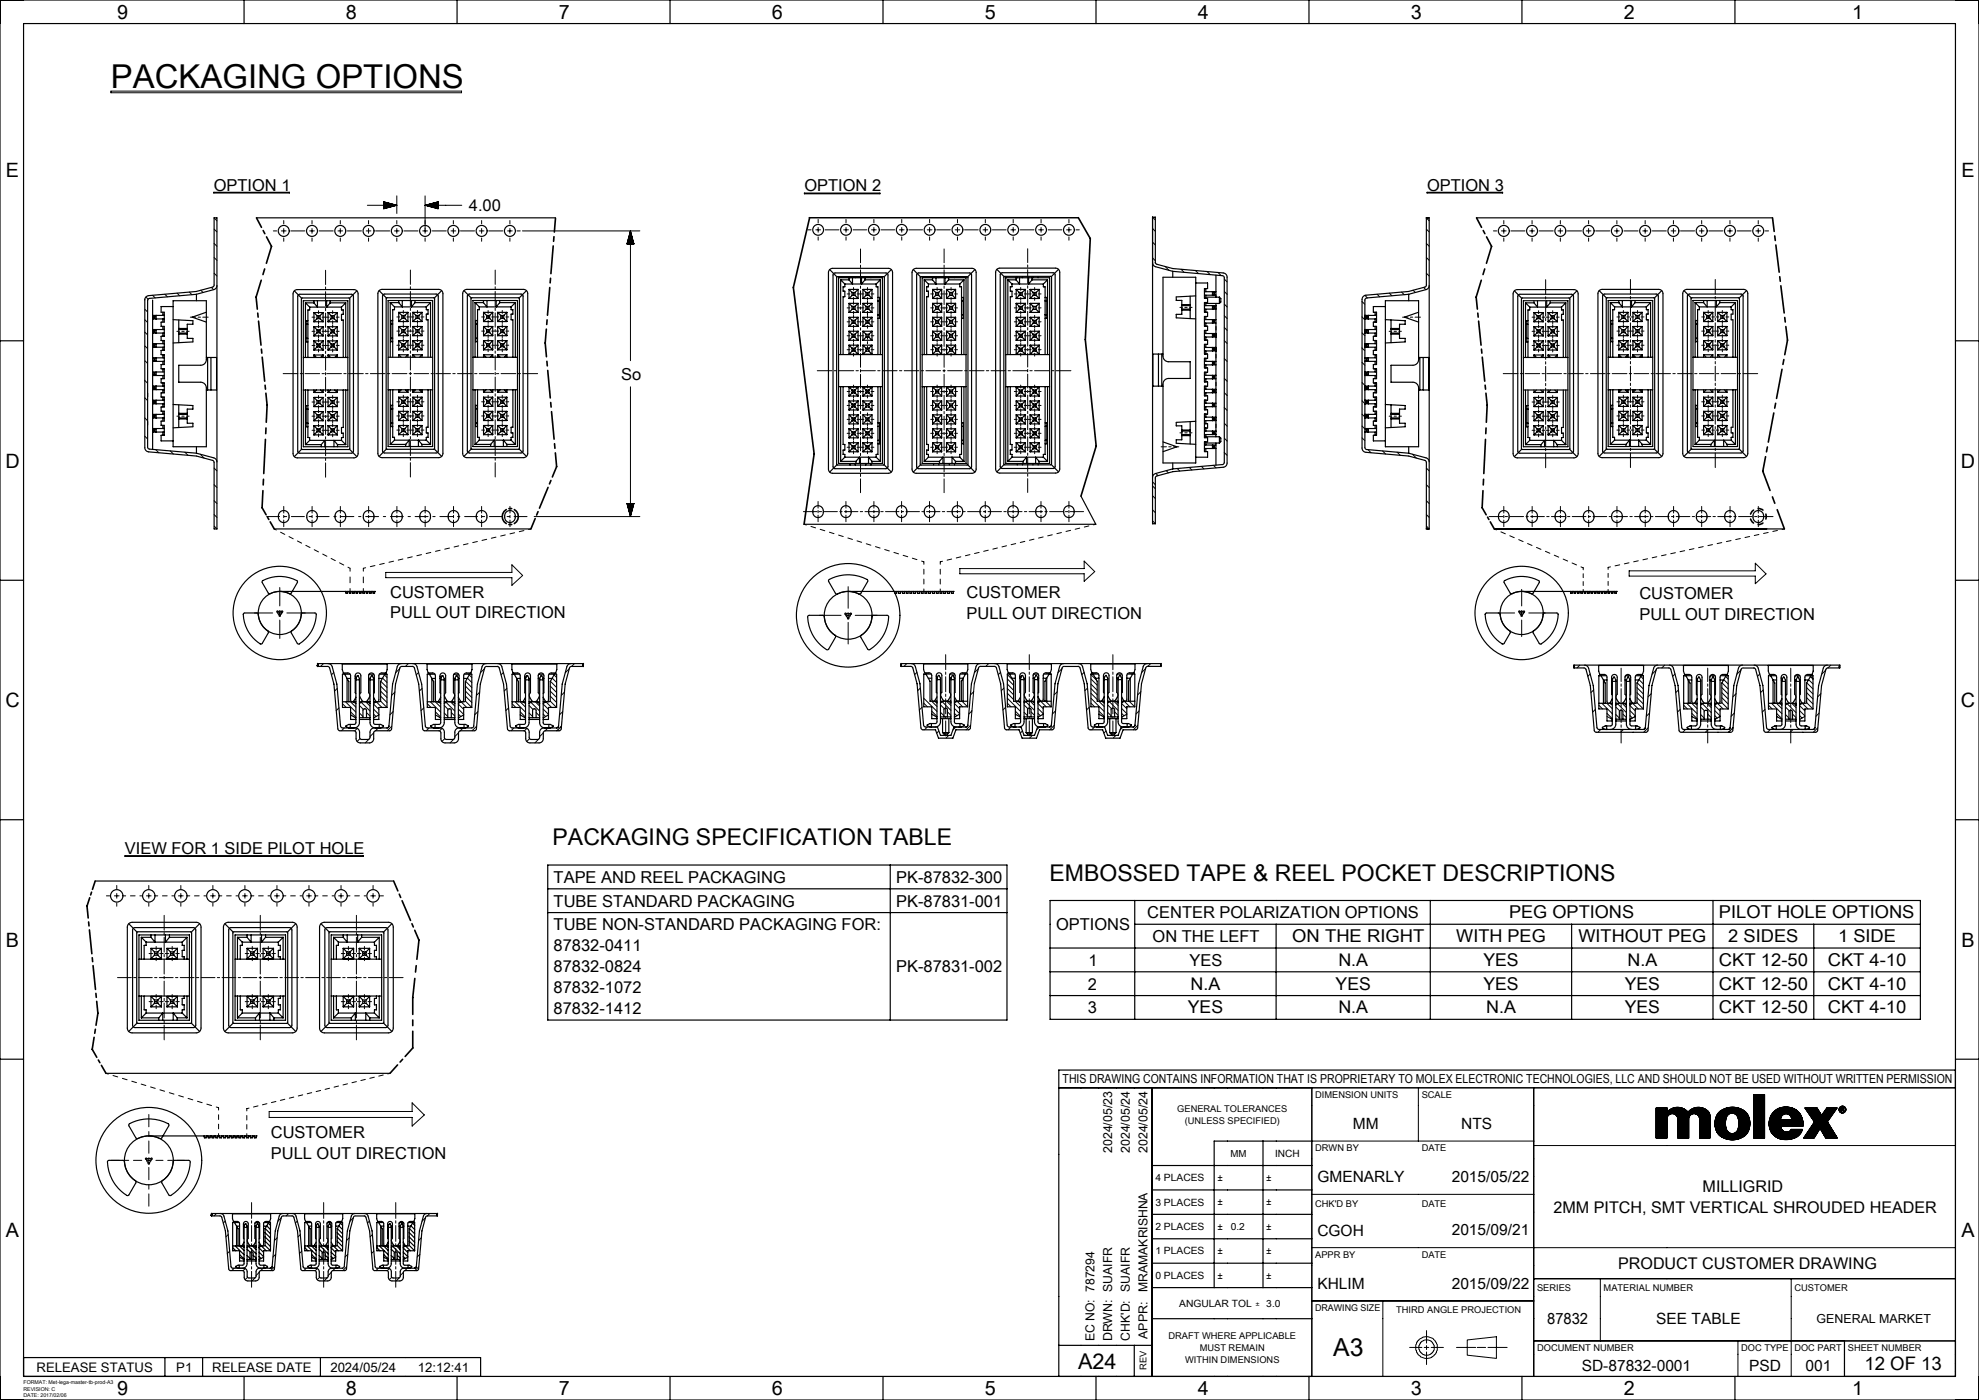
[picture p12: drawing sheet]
<svg xmlns="http://www.w3.org/2000/svg" width="420mm" height="297mm" viewBox="0 0 420 297" stroke-linecap="round" stroke-linejoin="round" font-family="sans-serif">
<defs><g id="words">
<text font-size="7" x="23.5" y="18.6">PACKAGING OPTIONS</text>
<text font-size="5.3" x="282.9" y="287.8">A3</text>
<g font-size="4.9">
<text x="117.3" y="179.2">PACKAGING SPECIFICATION TABLE</text>
<text x="222.7" y="187">EMBOSSED TAPE &amp; REEL POCKET DESCRIPTIONS</text>
</g>
<text font-size="4.6" x="228.8" y="290.4">A24</text>
<g font-size="4.2">
<text x="24.9" y="4">9</text>
<text x="73.4" y="4">8</text>
<text x="118.6" y="4">7</text>
<text x="163.8" y="4">6</text>
<text x="209" y="4">5</text>
<text x="254.2" y="4">4</text>
<text x="299.4" y="4">3</text>
<text x="344.6" y="4">2</text>
<text x="393.1" y="4">1</text>
<text x="1.3" y="37.7">E</text>
<text x="416.3" y="37.7">E</text>
<text x="1.1" y="99.2">D</text>
<text x="416.1" y="99.2">D</text>
<text x="1.1" y="150">C</text>
<text x="416.1" y="150">C</text>
<text x="1.3" y="200.8">B</text>
<text x="416.3" y="200.8">B</text>
<text x="1.3" y="262.4">A</text>
<text x="416.3" y="262.4">A</text>
<text x="24.9" y="296">9</text>
<text x="73.4" y="296">8</text>
<text x="118.6" y="296">7</text>
<text x="163.8" y="296">6</text>
<text x="209" y="296">5</text>
<text x="254.2" y="296">4</text>
<text x="299.4" y="296">3</text>
<text x="344.6" y="296">2</text>
<text x="393.1" y="296">1</text>
</g>
<text font-size="3.9" x="395.7" y="290.6">12 OF 13</text>
<g font-size="3.8">
<text x="320.3" y="194.8">PEG OPTIONS</text>
<text x="364.8" y="194.8">PILOT HOLE OPTIONS</text>
<text x="274.3" y="199.9">ON THE RIGHT</text>
<text x="309.1" y="199.9">WITH PEG</text>
<text x="335" y="199.9">WITHOUT PEG</text>
<text x="366.8" y="199.9">2 SIDES</text>
<text x="390.1" y="199.9">1 SIDE</text>
<text x="364.8" y="204.9">CKT 12-50</text>
<text x="364.8" y="210">CKT 12-50</text>
<text x="387.9" y="204.9">CKT 4-10</text>
<text x="387.9" y="210">CKT 4-10</text>
<text x="364.8" y="215">CKT 12-50</text>
<text x="387.9" y="215">CKT 4-10</text>
</g>
<g font-size="3.7">
<text x="252.7" y="209.9">N.A</text>
<text x="283.5" y="210">YES</text>
<text x="284" y="204.9">N.A</text>
<text x="314.8" y="204.9">YES</text>
<text x="314.8" y="210">YES</text>
<text x="344.8" y="210">YES</text>
<text x="345.4" y="204.9">N.A</text>
<text x="252.1" y="215">YES</text>
<text x="284" y="215">N.A</text>
<text x="315.4" y="215">N.A</text>
<text x="344.8" y="215">YES</text>
</g>
<g font-size="3.5">
<text x="45.4" y="40.4">OPTION 1</text>
<text x="170.7" y="40.6">OPTION 2</text>
<text x="302.9" y="40.4">OPTION 3</text>
<text x="99.5" y="44.8">4.00</text>
<text x="131.8" y="80.6">So</text>
<text x="82.8" y="126.8">CUSTOMER</text>
<text x="82.8" y="131.2">PULL OUT DIRECTION</text>
<text x="205.1" y="126.8">CUSTOMER</text>
<text x="205.1" y="131.3">PULL OUT DIRECTION</text>
<text x="347.9" y="127">CUSTOMER</text>
<text x="347.9" y="131.4">PULL OUT DIRECTION</text>
<text x="26.5" y="181.2">VIEW FOR 1 SIDE PILOT HOLE</text>
<text x="117.5" y="187.3">TAPE AND REEL PACKAGING</text>
<text x="190.2" y="187.3">PK-87832-300</text>
<text x="117.5" y="192.3">TUBE STANDARD PACKAGING</text>
<text x="117.5" y="197.4">TUBE NON-STANDARD PACKAGING FOR:</text>
<text x="190.2" y="192.3">PK-87831-001</text>
<text x="224.1" y="197.3">OPTIONS</text>
<text x="243.5" y="194.8">CENTER POLARIZATION OPTIONS</text>
<text x="117.5" y="201.8">87832-0411</text>
<text x="244.6" y="199.9">ON THE LEFT</text>
<text x="117.5" y="206.3">87832-0824</text>
<text x="190.2" y="206.3">PK-87831-002</text>
<text x="230.9" y="209.9">2</text>
<text x="231" y="204.9">1</text>
<text x="252.5" y="204.9">YES</text>
<text x="117.5" y="210.7">87832-1072</text>
<text x="117.5" y="215.1">87832-1412</text>
<text x="230.9" y="215">3</text>
<text x="57.5" y="241.4">CUSTOMER</text>
<text x="57.5" y="245.9">PULL OUT DIRECTION</text>
</g>
<g font-size="3.4">
<text x="329.7" y="257.3">2MM PITCH, SMT VERTICAL SHROUDED HEADER</text>
<text x="361.4" y="252.9">MILLIGRID</text>
<text x="343.4" y="269.2">PRODUCT CUSTOMER DRAWING</text>
</g>
<g font-size="3.3">
<text x="287.1" y="239.5">MM</text>
<text x="310.1" y="239.5">NTS</text>
<text x="279.6" y="250.8">GMENARLY</text>
<text x="308.1" y="250.8">2015/05/22</text>
<text x="279.6" y="262.1">CGOH</text>
<text x="308.1" y="262.1">2015/09/21</text>
<text x="279.6" y="273.4">KHLIM</text>
<text x="308.1" y="273.4">2015/09/22</text>
<text x="328.4" y="280.9">87832</text>
<text x="351.5" y="281">SEE TABLE</text>
<text x="335.7" y="290.8">SD-87832-0001</text>
<text x="371.2" y="290.8">PSD</text>
<text x="383.2" y="290.8">001</text>
</g>
<g font-size="2.8">
<text x="7.8" y="291">RELEASE STATUS</text>
<text x="37.4" y="291">P1</text>
<text x="45" y="291">RELEASE DATE</text>
<text x="70.1" y="291">2024/05/24</text>
<text x="88.7" y="291">12:12:41</text>
</g>
<g font-size="2.6">
<text x="225.5" y="229.8">THIS DRAWING CONTAINS INFORMATION THAT IS PROPRIETARY TO MOLEX ELECTRONIC TECHNOLOGIES, LLC AND SHOULD NOT BE USED WITHOUT WRITTEN PERMISSION</text>
<text x="236" y="244.6" transform="rotate(-90 236 244.6)">2024/05/23</text>
<text x="239.8" y="244.6" transform="rotate(-90 239.8 244.6)">2024/05/24</text>
<text x="243.6" y="244.6" transform="rotate(-90 243.6 244.6)">2024/05/24</text>
<text x="243.6" y="274.1" transform="rotate(-90 243.6 274.1)">MRAMAKRISHNA</text>
<text x="385.5" y="280.7">GENERAL MARKET</text>
<text x="232.3" y="284.6" transform="rotate(-90 232.3 284.6)">EC NO: 787294</text>
<text x="236" y="284.6" transform="rotate(-90 236 284.6)">DRWN: SUAIFR</text>
<text x="239.8" y="284.4" transform="rotate(-90 239.8 284.4)">CHK'D: SUAIFR</text>
<text x="243.5" y="284.1" transform="rotate(-90 243.5 284.1)">APPR:</text>
</g>
<g font-size="2.1">
<text x="261.2" y="245.4">MM</text>
<text x="270.6" y="245.4">INCH</text>
<text x="245.2" y="250.6">4 PLACES</text>
<text x="245.2" y="255.7">3 PLACES</text>
<text x="245.2" y="260.9">2 PLACES</text>
<text x="261.2" y="260.9">0.2</text>
<text x="245.2" y="266.1">1 PLACES</text>
<text x="245.2" y="271.3">0 PLACES</text>
<text x="250.2" y="277.2">ANGULAR TOL</text>
<text x="268.7" y="277.2">3.0</text>
</g>
<g font-size="2">
<text x="279.1" y="232.9">DIMENSION UNITS</text>
<text x="301.7" y="232.9">SCALE</text>
<text x="249.8" y="235.9">GENERAL TOLERANCES</text>
<text x="251.4" y="238.4">(UNLESS SPECIFIED)</text>
<text x="279.1" y="244.2">DRWN BY</text>
<text x="301.7" y="244.2">DATE</text>
<text x="258.4" y="250.6">±</text>
<text x="268.7" y="250.6">±</text>
<text x="258.4" y="255.7">±</text>
<text x="268.7" y="255.7">±</text>
<text x="279.1" y="256">CHK'D BY</text>
<text x="301.7" y="256">DATE</text>
<text x="258.4" y="260.9">±</text>
<text x="268.7" y="260.9">±</text>
<text x="258.4" y="266.1">±</text>
<text x="268.7" y="266.1">±</text>
<text x="279.1" y="266.8">APPR BY</text>
<text x="301.7" y="266.8">DATE</text>
<text x="258.4" y="271.3">±</text>
<text x="268.7" y="271.3">±</text>
<text x="326.2" y="273.9">SERIES</text>
<text x="340.3" y="273.9">MATERIAL NUMBER</text>
<text x="380.8" y="273.9">CUSTOMER</text>
<text x="279.1" y="278.1">DRAWING SIZE</text>
<text x="296.3" y="278.6">THIRD ANGLE PROJECTION</text>
<text x="248" y="284.1">DRAFT WHERE APPLICABLE</text>
<text x="254.6" y="286.6">MUST REMAIN</text>
<text x="326.2" y="286.6">DOCUMENT NUMBER</text>
<text x="369.5" y="286.6">DOC TYPE</text>
<text x="380.8" y="286.6">DOC PART</text>
<text x="392.2" y="286.6">SHEET NUMBER</text>
<text x="243.3" y="290.7" transform="rotate(-90 243.3 290.7)">REV</text>
<text x="251.5" y="289.1">WITHIN DIMENSIONS</text>
</g>
<text font-size="1.8" x="266.4" y="277.2">±</text>
<g font-size="1.1">
<text x="5" y="293.6">FORMAT: Met-lega-master-tb-prod-A3</text>
<text x="5" y="295">REVISION: C</text>
<text x="5" y="296.4">DATE: 2017/02/06</text>
</g>
</g></defs>
<g fill="none" stroke="#000" stroke-width=".21">
<path d="M23.5 19.3h74.4v.4h-74.4zM45.4 40.8h16v.2h-16zM45.4 46.2l.6 .6M45.4 58l.6 .6M45.4 54.6l.6 .6M45.4 51.6l.6 .6M45.4 48.6l.6 .6M58 49h.7M59.7 49h1M60.2 46.8v.7M60.2 48.5v1M60.2 50.5v.7"/>
<path d="M61.7 49h3M65.7 49h1M66.2 46.8v.7M66.2 48.5v1M66.2 50.5v.7M67.7 49h3M69.1 57.3v3.1M71.7 49h1M72.2 46.8v.7M72.2 48.5v1M72.2 50.5v.7M73.7 49h3"/>
<path d="M77.7 49h1M78 43.5h6.2M78.2 46.8v.7M78.2 48.5v1M78.2 50.5v.7M79.7 49h3M81.5 42.8l2.7 .7M81.5 42.8v1.5M81.5 42.8h.1M81.5 42.9h.2M81.5 42.9h.3M81.5 43h.5"/>
<path d="M81.5 43h.7M81.5 43.1h.9M81.5 43.1h1.1M81.5 43.2h1.3M81.5 43.2h1.5M81.5 43.3h1.9M81.5 43.4h2.1M81.5 43.4h2.2M81.5 43.5h2.4M81.5 43.5h2.6M81.5 44.3h.1M81.5 44.2h.2"/>
<path d="M81.5 44.2h.3M81.5 44.1h.5M81.5 44.1h.7M81.5 44h.9M81.5 44h1.1M81.5 43.9h1.3M81.5 43.9h1.5M81.5 43.8h1.7M81.5 43.8h1.9M81.5 43.7h2.1M81.5 43.7h2.2M81.5 43.6h2.4"/>
<path d="M83.7 49h1M84.2 41.5v3.8M84.2 46.8v.7M84.2 48.5v1M84.2 50.5v.7M84.2 43.5l-2.7 .8M85.7 49h3M87.1 57.3v3M89.7 49h1M90.2 41.5v8M90.2 50.5v.7M90.2 43.5h7.8"/>
<path d="M90.2 43.5l2.8 .8M90.3 43.5h2.7M90.5 43.5h2.5M90.5 43.6h2.5M90.7 43.4h2.3M90.7 43.7h2.3M90.9 43.4h2.1M90.9 43.7h2.1M91.1 43.3h1.9M91.1 43.8h1.9M91.3 43.8h1.7M91.4 43.2h1.6"/>
<path d="M91.4 43.9h1.6M91.6 43.2h1.4M91.6 43.9h1.4M91.7 49h3M91.8 43.1h1.2M91.8 44h1.2M92 43.1h1M92 44h1M92.2 43h.8M92.2 44.1h.8M92.4 43h.6M92.4 44.1h.6"/>
<path d="M92.6 42.9h.4M92.6 44.2h.4M92.8 42.9h.2M92.8 44.2h.2M93 42.8h.1M93 44.3h.1M93 42.8v1.5M93 42.8l-2.8 .7M95.7 49h1M96.2 46.8v.7M96.2 48.5v1M96.2 50.5v.7"/>
<path d="M97.7 49h3M101.7 49h1M102.2 46.8v.7M102.2 48.5v1M102.2 50.5v.7M103.7 49h3M105.1 57.3v3M107.7 49h1M108.2 46.8v.7M108.2 48.5v1M108.2 50.5v.7M109.7 49h.7"/>
<path d="M110.9 49h24.9M133.1 51.7h1.4M133.1 51.7h.1M133.1 51.5v.2M133.2 51.4v.3M133.2 51.2v.5M133.3 51v.7M133.3 50.8v.9M133.4 50.6v1.1M133.4 50.4v1.3M133.5 50.2v1.5M133.6 49.8v1.9"/>
<path d="M133.6 49.6v2.1M133.7 49.5v2.2M133.7 49.3v2.4M133.8 49.1v2.6M133.8 49v27.5M133.8 49l-.7 2.7M133.8 49l.7 2.7M133.9 49.3v2.4M133.9 49.5v2.2M134 49.6v2.1M134 49.8v1.9M134.1 50v1.7"/>
<path d="M134.1 50.2v1.5M134.2 50.4v1.3M134.2 50.6v1.1M134.3 50.8v.9M134.3 51v.7M134.4 51.2v.5M134.4 51.4v.3M134.5 51.5v.2M134.5 51.7h.1M170.7 40.9h16.1v.2h-16.1zM171.4 48.8h.7M173.1 48.8h1"/>
<path d="M173.6 46.6v.7M173.6 48.3v1M173.6 50.3v.7M175.1 48.8h2.9M179 48.8h1M179.5 46.6v.7M179.5 48.3v1M179.5 50.3v.7M181 48.8h3M182.6 57.2v3M182.6 52.8v2.9M182.6 56.2v.5"/>
<path d="M185 48.8h1M185.5 46.6v.7M185.5 48.3v1M185.5 50.3v.7M187 48.8h2.9M190.9 48.8h1M191.4 46.6v.7M191.4 48.3v1M191.4 50.3v.7M192.9 48.8h2.9M196.8 48.8h1M197.3 46.6v.7"/>
<path d="M197.3 48.3v1M197.3 50.3v.7M198.8 48.8h2.9M200.4 57.2v3M200.4 52.8v2.9M200.4 56.2v.5M202.7 48.8h1M203.2 46.6v.7M203.2 48.3v1M203.2 50.3v.7M204.7 48.8h2.9M208.6 48.8h1"/>
<path d="M209.1 46.6v.7M209.1 48.3v1M209.1 50.3v.7M210.6 48.8h2.9M214.5 48.8h1M215 46.6v.7M215 48.3v1M215 50.3v.7M216.5 48.8h2.9M218.1 57.2v2.9M218.1 52.8v2.9M218.1 56.2v.5"/>
<path d="M220.4 48.8h1M220.9 46.6v.7M220.9 48.3v1M220.9 50.3v.7M222.4 48.8h3M226.4 48.8h1M226.9 46.6v.7M226.9 48.3v1M226.9 50.3v.7M228.4 48.8h.7M244.6 46.1l.6 .5M244.6 54.7l.6 .6"/>
<path d="M244.6 51.4l.6 .6M244.6 48.5l.6 .6M247.3 56.5l.8 .8M250.7 57.1l.6 .7M253.7 57.4l.7 .6M256.2 57.6l.6 .7M258.5 57.8l.7 .7M259.8 59.2l.6 .6M302.7 48.6l.6 .6M302.7 51.6l.6 .6M302.7 54.6l.6 .6M302.7 58l.6 .6"/>
<path d="M302.7 46.2l.6 .6M302.9 40.8h16v.2h-16zM316.9 49h.7M318.6 49h1M319.1 46.8v.7M319.1 48.5v1M319.1 50.5v.7M320.6 49h3M324.6 49h1M325.1 46.8v.7M325.1 48.5v1M325.1 50.5v.7"/>
<path d="M326.6 49h3M328 59.3v3.1M330.6 49h1M331.1 46.8v.7M331.1 48.5v1M331.1 50.5v.7M332.6 49h3M336.6 49h1M337.1 46.8v.7M337.1 48.5v1M337.1 50.5v.7M338.6 49h3"/>
<path d="M342.6 49h1M343.1 46.8v.7M343.1 48.5v1M343.1 50.5v.7M344.6 49h3M346 59.3v3.1M348.6 49h1M349.1 46.8v.7M349.1 48.5v1M349.1 50.5v.7M350.6 49h3M354.6 49h1"/>
<path d="M355.1 46.8v.7M355.1 48.5v1M355.1 50.5v.7M356.6 49h3M360.6 49h1M361.1 46.8v.7M361.1 48.5v1M361.1 50.5v.7M362.6 49h3M364 59.3v3.1M366.6 49h1M367.1 46.8v.7"/>
<path d="M367.1 48.5v1M367.1 50.5v.7M368.6 49h3M372.6 49h1M373.1 46.8v.7M373.1 48.5v1M373.1 50.5v.7M374.6 49h.7M30.7 70.5l.6 .5M30.7 67.8l.6 .6M30.8 76.6l.5 .5M30.8 73.4l.5 .6"/>
<path d="M30.8 65.6l.5 .6M31 63l.4 .5M32.4 62.6l.5 .6M35 62.4l.5 .6M37.5 70.3h.6M37.6 62.2l.5 .5M38.6 70.3h.5M39.6 70.3h.5M40.2 62l.5 .5M40.4 67.3h1.1M42 67.3h.5M42.6 61.6l.5 .4"/>
<path d="M43 67.3h1.2M44.9 61l.4 .4M60.1 79.3h3.1M63.7 79.3h.5M64.7 79.3h3.1M66.2 67.3h.6M66.2 70.3h.6M66.2 73.3h.6M67.3 67.3h.5M67.3 70.3h.5M67.3 73.3h.5M67.6 68v.7"/>
<path d="M67.6 65.9v.6M67.6 71v.7M67.6 68.9v.6M67.6 74v.7M67.6 71.9v.6M67.6 67v.5M67.6 70v.5M67.6 73v.5M68.3 79.3h.5M68.3 67.3h.7M68.3 70.3h.7M68.3 73.3h.7"/>
<path d="M69.1 61.9v3M69.1 60.9v.5M69.1 65.4v.5M69.1 66.4v3.1M69.1 70v.5M69.1 71v3M69.1 74.5v.5M69.1 75.5v3M69.1 79v.5M69.2 67.3h.6M69.2 70.3h.6M69.2 73.3h.6"/>
<path d="M69.3 79.3h3.2M70.3 67.3h.5M70.3 70.3h.5M70.3 73.3h.5M70.6 68v.7M70.6 65.9v.6M70.6 71v.7M70.6 68.9v.6M70.6 74v.7M70.6 71.9v.6M70.6 67v.5M70.6 70v.5"/>
<path d="M70.6 73v.5M71.3 67.3h.7M71.3 70.3h.7M71.3 73.3h.7M73 79.3h.5M74 79.3h3.1M77.6 79.3h.5M78.6 79.3h3.1M82.2 79.3h.5M83.2 79.3h3.1M84.2 67.2h.6M84.2 70.2h.6"/>
<path d="M84.2 73.2h.6M85.3 73.2h.5M85.3 70.2h.5M85.3 67.2h.5M85.6 68v.6M85.6 65.9v.6M85.6 71v.6M85.6 68.9v.6M85.6 74v.6M85.6 71.9v.6M85.6 67v.5M85.6 70v.5"/>
<path d="M85.6 73v.5M86.3 67.2h.7M86.3 70.2h.7M86.3 73.2h.7M86.8 79.3h.5M87.1 61.8v3.1M87.1 60.8v.5M87.1 65.4v.5M87.1 66.4v3M87.1 69.9v.5M87.1 70.9v3.1M87.1 74.5v.5"/>
<path d="M87.1 75.5v3M87.1 79v.5M87.1 80v3M87.2 67.2h.6M87.2 70.2h.6M87.2 73.2h.6M87.8 79.3h3.2M88.3 73.2h.5M88.3 70.2h.5M88.3 67.2h.5M88.6 68v.6M88.6 65.9v.6"/>
<path d="M88.6 71v.6M88.6 68.9v.6M88.6 74v.6M88.6 71.9v.6M88.6 67v.5M88.6 70v.5M88.6 73v.5M89.3 67.2h.7M89.3 70.2h.7M89.3 73.2h.7M91.5 79.3h.5M92.5 79.3h3.1"/>
<path d="M96.1 79.3h.5M97.1 79.3h3.1M100.7 79.3h.5M101.7 79.3h3.1M102.2 70.2h.6M102.2 67.2h.6M102.2 73.2h.6M103.3 73.2h.5M103.3 70.2h.5M103.3 67.2h.5M103.6 71v.6M103.6 68.9v.6"/>
<path d="M103.6 68v.6M103.6 65.9v.6M103.6 74v.6M103.6 71.9v.6M103.6 67v.5M103.6 70v.5M103.6 73v.5M104.3 70.2h.7M104.3 67.2h.7M104.3 73.2h.7M105.1 61.8v3.1M105.1 60.8v.5"/>
<path d="M105.1 65.4v.5M105.1 66.4v3M105.1 69.9v.5M105.1 70.9v3.1M105.1 74.5v.5M105.1 75.5v3M105.1 79v.5M105.1 80v3M105.2 67.2h.6M105.2 70.2h.6M105.2 73.2h.6M105.3 79.3h.5"/>
<path d="M106.3 73.2h.5M106.3 70.2h.5M106.3 67.2h.5M106.3 79.3h3.2M106.6 68v.6M106.6 65.9v.6M106.6 71v.6M106.6 68.9v.6M106.6 74v.6M106.6 71.9v.6M106.6 67v.5M106.6 70v.5"/>
<path d="M106.6 73v.5M107.3 67.2h.7M107.3 70.2h.7M107.3 73.2h.7M110 79.3h.5M111 79.3h3.1M173.4 78.6h3.2M177.1 78.6h.5M178.1 78.6h3.1M179.8 62.4h.6M179.8 65.3h.6M179.8 68.3h.6"/>
<path d="M179.8 71.2h.6M179.8 74.2h.6M180.9 74.2h.5M180.9 62.4h.5M180.9 65.3h.5M180.9 68.3h.5M180.9 71.2h.5M181.1 61v.6M181.1 63.1v.6M181.1 64v.6M181.1 66.1v.6M181.1 66.9v.6"/>
<path d="M181.1 69v.6M181.1 69.9v.6M181.1 72v.6M181.1 72.8v.6M181.1 74.9v.6M181.1 62.1v.5M181.1 65.1v.5M181.1 68v.5M181.1 71v.5M181.1 73.9v.5M181.7 78.6h.5M181.9 62.4h.6"/>
<path d="M181.9 65.3h.6M181.9 68.3h.6M181.9 71.2h.6M181.9 74.2h.6M182.6 60.7v.5M182.6 61.7v2.9M182.6 65.1v.5M182.6 66.1v2.9M182.6 69.5v.5M182.6 70.5v3M182.6 74v.5M182.6 75v2.9"/>
<path d="M182.6 78.4v.5M182.6 79.4v3M182.7 78.6h3.1M182.7 62.4h.7M182.7 65.3h.7M182.7 68.3h.7M182.7 71.2h.7M182.7 74.2h.7M183.9 74.2h.5M183.9 62.4h.5M183.9 65.3h.5M183.9 68.3h.5"/>
<path d="M183.9 71.2h.5M184.1 64v.6M184.1 66.1v.6M184.1 61v.6M184.1 63.1v.6M184.1 71.3v.7M184.1 73.5v.6M184.1 66.9v.6M184.1 69v.6M184.1 62.1v.5M184.1 65.1v.5M184.1 68v.5"/>
<path d="M184.1 72.5v.5M184.9 62.4h.6M184.9 65.3h.6M184.9 68.3h.6M184.9 71.2h.6M184.9 74.2h.6M186.3 78.6h.5M187.3 78.6h3.1M190.9 78.6h.5M191.9 78.6h3.1M195.5 78.6h.5M196.5 78.6h3.1"/>
<path d="M197.5 62.4h.6M197.5 65.3h.6M197.5 68.3h.6M197.5 71.2h.6M197.5 74.2h.6M198.6 74.2h.5M198.6 62.4h.5M198.6 65.3h.5M198.6 68.3h.5M198.6 71.2h.5M198.9 61v.6M198.9 63.1v.6"/>
<path d="M198.9 64v.6M198.9 66.1v.6M198.9 66.9v.6M198.9 69v.6M198.9 69.9v.6M198.9 72v.6M198.9 72.8v.6M198.9 74.9v.6M198.9 62.1v.5M198.9 65.1v.5M198.9 68v.5M198.9 71v.5"/>
<path d="M198.9 73.9v.5M199.6 62.4h.6M199.6 65.3h.6M199.6 68.3h.6M199.6 71.2h.6M199.6 74.2h.6M200.1 78.6h.5M200.4 60.7v.5M200.4 61.7v2.9M200.4 65.1v.5M200.4 66.1v2.9M200.4 69.5v.5"/>
<path d="M200.4 70.5v3M200.4 74v.5M200.4 75v2.9M200.4 78.4v.5M200.4 79.4v3M200.5 62.4h.6M200.5 65.3h.6M200.5 68.3h.6M200.5 71.2h.6M200.5 74.2h.6M201.1 78.6h3.1M201.6 74.2h.5"/>
<path d="M201.6 62.4h.5M201.6 65.3h.5M201.6 68.3h.5M201.6 71.2h.5M201.8 72.8v.6M201.8 74.9v.6M201.8 69.9v.6M201.8 72v.6M201.8 66.9v.6M201.8 69v.6M201.8 64v.6M201.8 66.1v.6"/>
<path d="M201.8 61v.6M201.8 63.1v.6M201.8 62.1v.5M201.8 65.1v.5M201.8 68v.5M201.8 71v.5M201.8 73.9v.5M202.6 74.2h.6M202.6 62.4h.6M202.6 65.3h.6M202.6 68.3h.6M202.6 71.2h.6"/>
<path d="M204.7 78.6h.5M205.7 78.6h3.1M209.3 78.6h.5M210.3 78.6h3.1M213.9 78.6h.5M214.9 78.6h3.2M215.3 62.4h.6M215.3 65.3h.6M215.3 68.3h.6M215.3 71.2h.6M215.3 74.2h.6M216.4 74.2h.5"/>
<path d="M216.4 62.4h.5M216.4 65.3h.5M216.4 68.3h.5M216.4 71.2h.5M216.6 72.8v.6M216.6 74.9v.6M216.6 69.9v.6M216.6 72v.6M216.6 66.9v.6M216.6 69v.6M216.6 64v.6M216.6 66.1v.6"/>
<path d="M216.6 61v.6M216.6 63.1v.6M216.6 62.1v.5M216.6 65.1v.5M216.6 68v.5M216.6 71v.5M216.6 73.9v.5M217.4 62.4h.6M217.4 65.3h.6M217.4 68.3h.6M217.4 71.2h.6M217.4 74.2h.6"/>
<path d="M218.1 60.6v.5M218.1 61.6v3M218.1 65.1v.5M218.1 66.1v2.9M218.1 69.5v.5M218.1 70.5v2.9M218.1 73.9v.5M218.1 74.9v3M218.1 78.4v.5M218.1 79.4v2.9M218.2 62.4h.6M218.2 65.3h.6"/>
<path d="M218.2 68.3h.6M218.2 71.2h.6M218.2 74.2h.6M218.6 78.6h.5M219.3 74.2h.5M219.3 62.4h.5M219.3 65.3h.5M219.3 68.3h.5M219.3 71.2h.5M219.6 78.6h3.1M219.6 72.8v.6M219.6 74.9v.6"/>
<path d="M219.6 69.9v.6M219.6 72v.6M219.6 66.9v.6M219.6 69v.6M219.6 61v.6M219.6 63.1v.6M219.6 62.1v.5M219.6 68v.5M219.6 71v.5M219.6 73.9v.5M220.3 62.4h.6M220.3 65.3h.6"/>
<path d="M220.3 68.3h.6M220.3 71.2h.6M220.3 74.2h.6M223.2 78.6h.5M224.2 78.6h3.1M250.4 65.2h.6M251.5 65.2h.5M252.5 65.2h.5M259.8 64.5l.6 .6M259.8 69.5l.6 .6M259.8 72.3l.6 .6M259.8 76.1l.6 .6"/>
<path d="M259.8 67l.6 .6M259.9 61.9l.5 .6M289 63.9l.6 .6M289 73.8l.6 .6M289 67.2l.6 .6M289.1 76.9l.6 .6M289.1 70.6l.6 .6M289.7 62.6l.5 .6M292.3 62.4l.5 .6M294.8 70.3h.6M294.9 62.2l.5 .5M295.9 70.3h.5"/>
<path d="M296.9 70.3h.5M297.5 62l.5 .5M297.7 67.3h1.1M299.3 67.3h.5M299.9 61.6l.5 .4M300.3 67.3h1.2M302.1 61l.5 .4M319 79.3h3.2M322.7 79.3h.5M323.7 79.3h3.1M325.2 67.3h.6M325.2 70.3h.6"/>
<path d="M325.2 73.3h.6M326.3 67.3h.5M326.3 70.3h.5M326.3 73.3h.5M326.5 68v.7M326.5 65.9v.6M326.5 71v.7M326.5 68.9v.6M326.5 74v.7M326.5 71.9v.6M326.5 67v.5M326.5 70v.5"/>
<path d="M326.5 73v.5M327.3 79.3h.5M327.3 67.3h.6M327.3 70.3h.6M327.3 73.3h.6M328 62.9v.5M328 63.9v3.1M328 67.5v.5M328 68.5v3.1M328 72.1v.5M328 73.1v3.1M328 76.7v.5"/>
<path d="M328 77.7v3.1M328.2 67.3h.6M328.2 70.3h.6M328.2 73.3h.6M328.3 79.3h3.1M329.3 67.3h.5M329.3 70.3h.5M329.3 73.3h.5M329.5 68v.7M329.5 65.9v.6M329.5 71v.7M329.5 68.9v.6"/>
<path d="M329.5 74v.7M329.5 71.9v.6M329.5 67v.5M329.5 70v.5M329.5 73v.5M330.3 67.3h.6M330.3 70.3h.6M330.3 73.3h.6M331.9 79.3h.5M332.9 79.3h3.1M336.5 79.3h.5M337.5 79.3h3.2"/>
<path d="M341.2 79.3h.5M342.2 79.3h3.1M343.2 73.2h.6M343.2 70.2h.6M343.2 67.2h.6M344.3 73.2h.5M344.3 70.2h.5M344.3 67.2h.5M344.5 74v.6M344.5 71.9v.6M344.5 71v.6M344.5 68.9v.6"/>
<path d="M344.5 68v.6M344.5 65.9v.6M344.5 67v.5M344.5 70v.5M344.5 73v.5M345.3 73.2h.6M345.3 70.2h.6M345.3 67.2h.6M345.8 79.3h.5M346 62.9v.5M346 63.9v3.1M346 67.5v.5"/>
<path d="M346 68.5v3.1M346 72.1v.5M346 73.1v3.1M346 76.7v.5M346 77.7v3.1M346.2 73.2h.6M346.2 70.2h.6M346.2 67.2h.6M346.8 79.3h3.1M347.3 73.2h.5M347.3 70.2h.5M347.3 67.2h.5"/>
<path d="M347.5 74v.6M347.5 71.9v.6M347.5 71v.6M347.5 68.9v.6M347.5 68v.6M347.5 65.9v.6M347.5 67v.5M347.5 70v.5M347.5 73v.5M348.3 73.2h.6M348.3 70.2h.6M348.3 67.2h.6"/>
<path d="M350.4 79.3h.5M351.4 79.3h3.1M355 79.3h.5M356 79.3h3.2M359.7 79.3h.5M360.7 79.3h3.1M361.2 67.2h.6M361.2 70.2h.6M361.2 73.2h.6M362.3 73.2h.5M362.3 70.2h.5M362.3 67.2h.5"/>
<path d="M362.5 68v.6M362.5 65.9v.6M362.5 71v.6M362.5 68.9v.6M362.5 74v.6M362.5 71.9v.6M362.5 67v.5M362.5 70v.5M362.5 73v.5M363.3 67.2h.6M363.3 70.2h.6M363.3 73.2h.6"/>
<path d="M364 62.9v.5M364 63.9v3.1M364 67.5v.5M364 68.5v3.1M364 72.1v.5M364 73.1v3.1M364 76.7v.5M364 77.7v3.1M364.2 67.2h.6M364.2 70.2h.6M364.2 73.2h.6M364.3 79.3h.5"/>
<path d="M365.3 73.2h.5M365.3 70.2h.5M365.3 67.2h.5M365.3 79.3h3.1M365.5 68v.6M365.5 65.9v.6M365.5 71v.6M365.5 68.9v.6M365.5 74v.6M365.5 71.9v.6M365.5 67v.5M365.5 70v.5"/>
<path d="M365.5 73v.5M366.3 67.2h.6M366.3 70.2h.6M366.3 73.2h.6M368.9 79.3h.5M369.9 79.3h3.1M30.7 80.6l.6 .6M30.7 92.5l.6 .6M30.7 88.7l.6 .6M30.7 84.4l.6 .6M33 95.4l.7 .6M36.1 95.7l.7 .6"/>
<path d="M37.5 88.3h.6M38.6 88.3h.5M39.2 95.9l.7 .7M39.6 88.3h.5M42.5 96.4l.8 .8M45.4 99.3l.6 .6M66.2 85.3h.6M66.2 88.3h.6M66.2 91.3h.6M67.3 85.3h.5M67.3 88.3h.5M67.3 91.3h.5"/>
<path d="M67.6 86v.7M67.6 83.9v.6M67.6 89v.7M67.6 86.9v.6M67.6 92v.7M67.6 89.9v.6M67.6 85v.5M67.6 88v.5M67.6 91v.5M68.3 85.3h.7M68.3 88.3h.7M68.3 91.3h.7"/>
<path d="M69.1 93.7v3M69.1 80v3.1M69.1 83.6v.5M69.1 84.6v3M69.1 88.1v.5M69.1 89.1v3.1M69.1 92.7v.5M69.1 97.2v.5M69.1 98.2v3M69.2 85.3h.6M69.2 88.3h.6M69.2 91.3h.6"/>
<path d="M70.3 85.3h.5M70.3 88.3h.5M70.3 91.3h.5M70.6 86v.7M70.6 83.9v.6M70.6 89v.7M70.6 86.9v.6M70.6 92v.7M70.6 89.9v.6M70.6 85v.5M70.6 88v.5M70.6 91v.5"/>
<path d="M71.3 85.3h.7M71.3 88.3h.7M71.3 91.3h.7M84.2 85.2h.6M84.2 88.2h.6M84.2 91.2h.6M85.3 85.2h.5M85.3 88.2h.5M85.3 91.2h.5M85.6 86v.6M85.6 83.9v.6M85.6 89v.6"/>
<path d="M85.6 86.9v.6M85.6 92v.6M85.6 89.9v.6M85.6 85v.5M85.6 88v.5M85.6 91v.5M86.3 85.2h.7M86.3 88.2h.7M86.3 91.2h.7M87.1 93.6v3M87.1 83.5v.5M87.1 84.5v3.1"/>
<path d="M87.1 88.1v.5M87.1 89.1v3M87.1 92.6v.5M87.1 97.1v.5M87.1 98.1v3.1M87.2 85.2h.6M87.2 88.2h.6M87.2 91.2h.6M88.3 85.2h.5M88.3 88.2h.5M88.3 91.2h.5M88.6 86v.6"/>
<path d="M88.6 83.9v.6M88.6 89v.6M88.6 86.9v.6M88.6 92v.6M88.6 89.9v.6M88.6 85v.5M88.6 88v.5M88.6 91v.5M89.3 85.2h.7M89.3 88.2h.7M89.3 91.2h.7M102.2 91.2h.6"/>
<path d="M102.2 88.2h.6M102.2 85.2h.6M103.3 85.2h.5M103.3 88.2h.5M103.3 91.2h.5M103.6 92v.6M103.6 89.9v.6M103.6 89v.6M103.6 86.9v.6M103.6 86v.6M103.6 83.9v.6M103.6 85v.5"/>
<path d="M103.6 88v.5M103.6 91v.5M104.3 91.2h.7M104.3 88.2h.7M104.3 85.2h.7M105.1 93.6v3M105.1 83.5v.5M105.1 84.5v3.1M105.1 88.1v.5M105.1 89.1v3M105.1 92.6v.5M105.1 97.1v.5"/>
<path d="M105.1 98.1v3.1M105.2 91.2h.6M105.2 88.2h.6M105.2 85.2h.6M106.3 85.2h.5M106.3 88.2h.5M106.3 91.2h.5M106.6 92v.6M106.6 89.9v.6M106.6 89v.6M106.6 86.9v.6M106.6 86v.6"/>
<path d="M106.6 83.9v.6M106.6 85v.5M106.6 88v.5M106.6 91v.5M107.3 91.2h.7M107.3 88.2h.7M107.3 85.2h.7M133.8 82.1v27.5M179.8 83.1h.6M179.8 86h.6M179.8 89h.6M179.8 91.9h.6"/>
<path d="M179.8 94.9h.6M180.9 83.1h.5M180.9 86h.5M180.9 89h.5M180.9 91.9h.5M180.9 94.9h.5M181.1 81.7v.6M181.1 83.8v.6M181.1 84.7v.6M181.1 86.8v.6M181.1 87.6v.6M181.1 89.7v.6"/>
<path d="M181.1 90.6v.6M181.1 92.7v.6M181.1 93.5v.6M181.1 95.6v.6M181.1 82.8v.5M181.1 85.8v.5M181.1 88.7v.5M181.1 91.7v.5M181.1 94.6v.5M181.9 83.1h.6M181.9 86h.6M181.9 89h.6"/>
<path d="M181.9 91.9h.6M181.9 94.9h.6M182.6 97.2v2.9M182.6 82.9v.5M182.6 83.9v2.9M182.6 87.3v.5M182.6 88.3v2.9M182.6 91.7v.5M182.6 92.7v3M182.6 96.2v.5M182.7 86h.7M182.7 83.1h.7"/>
<path d="M182.7 89h.7M182.7 91.9h.7M182.7 94.9h.7M183.9 83.1h.5M183.9 86h.5M183.9 89h.5M183.9 91.9h.5M183.9 94.9h.5M184.1 81.7v.6M184.1 83.8v.6M184.1 87.6v.6M184.1 89.7v.6"/>
<path d="M184.1 90.6v.6M184.1 92.7v.6M184.1 93.5v.6M184.1 95.6v.6M184.1 82.8v.5M184.1 88.7v.5M184.1 91.7v.5M184.1 94.6v.5M184.9 86h.6M184.9 83.1h.6M184.9 89h.6M184.9 91.9h.6"/>
<path d="M184.9 94.9h.6M197.5 83.1h.6M197.5 86h.6M197.5 89h.6M197.5 91.9h.6M197.5 94.9h.6M198.6 83.1h.5M198.6 86h.5M198.6 89h.5M198.6 91.9h.5M198.6 94.9h.5M198.9 81.7v.6"/>
<path d="M198.9 83.8v.6M198.9 84.7v.6M198.9 86.8v.6M198.9 87.6v.6M198.9 89.7v.6M198.9 90.6v.6M198.9 92.7v.6M198.9 93.5v.6M198.9 95.6v.6M198.9 82.8v.5M198.9 85.8v.5M198.9 88.7v.5"/>
<path d="M198.9 91.7v.5M198.9 94.6v.5M199.6 83.1h.6M199.6 86h.6M199.6 89h.6M199.6 91.9h.6M199.6 94.9h.6M200.4 97.2v2.9M200.4 82.9v.5M200.4 83.9v2.9M200.4 87.3v.5M200.4 88.3v2.9"/>
<path d="M200.4 91.7v.5M200.4 92.7v3M200.4 96.2v.5M200.5 86h.6M200.5 83.1h.6M200.5 89h.6M200.5 91.9h.6M200.5 94.9h.6M201.6 83.1h.5M201.6 86h.5M201.6 89h.5M201.6 91.9h.5"/>
<path d="M201.6 94.9h.5M201.8 84.7v.6M201.8 86.8v.6M201.8 81.7v.6M201.8 83.8v.6M201.8 87.6v.6M201.8 89.7v.6M201.8 90.6v.6M201.8 92.7v.6M201.8 93.5v.6M201.8 95.6v.6M201.8 82.8v.5"/>
<path d="M201.8 85.8v.5M201.8 88.7v.5M201.8 91.7v.5M201.8 94.6v.5M202.6 86h.6M202.6 83.1h.6M202.6 89h.6M202.6 91.9h.6M202.6 94.9h.6M215.3 83.1h.6M215.3 86h.6M215.3 89h.6"/>
<path d="M215.3 91.9h.6M215.3 94.9h.6M216.4 83.1h.5M216.4 86h.5M216.4 89h.5M216.4 91.9h.5M216.4 94.9h.5M216.6 93.5v.6M216.6 95.6v.6M216.6 90.6v.6M216.6 92.7v.6M216.6 87.6v.6"/>
<path d="M216.6 89.7v.6M216.6 84.7v.6M216.6 86.8v.6M216.6 81.7v.6M216.6 83.8v.6M216.6 82.8v.5M216.6 85.8v.5M216.6 88.7v.5M216.6 91.7v.5M216.6 94.6v.5M217.4 83.1h.6M217.4 86h.6"/>
<path d="M217.4 89h.6M217.4 91.9h.6M217.4 94.9h.6M218.1 97.1v2.9M218.1 82.8v.5M218.1 83.8v2.9M218.1 87.2v.5M218.1 88.2v3M218.1 91.7v.5M218.1 92.7v2.9M218.1 96.1v.5M218.2 83.1h.6"/>
<path d="M218.2 86h.6M218.2 94.9h.6M218.2 91.9h.6M218.2 89h.6M219.3 83.1h.5M219.3 86h.5M219.3 89h.5M219.3 91.9h.5M219.3 94.9h.5M219.6 93.5v.6M219.6 95.6v.6M219.6 90.6v.6"/>
<path d="M219.6 92.7v.6M219.6 87.6v.6M219.6 89.7v.6M219.6 84.7v.6M219.6 86.8v.6M219.6 81.7v.6M219.6 83.8v.6M219.6 82.8v.5M219.6 85.8v.5M219.6 88.7v.5M219.6 91.7v.5M219.6 94.6v.5"/>
<path d="M220.3 83.1h.6M220.3 86h.6M220.3 94.9h.6M220.3 91.9h.6M220.3 89h.6M246.4 94.8h1.1M247.5 99.8l.5 .5M248.1 94.8h.4M249 94.8h1.2M249.8 99.4l.6 .5M250.4 91.8h.6M251.5 91.8h.5"/>
<path d="M252.4 99.2l.5 .5M252.5 91.8h.5M255 98.9l.5 .6M257.5 98.7l.6 .6M259.8 86.5l.6 .5M259.8 96l.6 .6M259.8 80.3l.6 .6M259.8 93l.6 .6M259.9 89.8l.5 .6M259.9 83.3l.5 .6M289.1 90.4l.6 .6M289.1 81.2l.6 .6"/>
<path d="M289.1 85l.6 .6M289.1 87.9l.6 .6M289.1 92.9l.6 .6M290.3 95.4l.7 .6M293.4 95.7l.7 .6M294.8 88.3h.6M295.9 88.3h.5M296.5 95.9l.7 .7M296.9 88.3h.5M299.8 96.4l.8 .8M302.7 99.3l.6 .6M325.2 88.3h.6"/>
<path d="M325.2 91.3h.6M325.2 85.3h.6M326.3 85.3h.5M326.3 88.3h.5M326.3 91.3h.5M326.5 89v.7M326.5 86.9v.6M326.5 92v.7M326.5 89.9v.6M326.5 86v.7M326.5 83.9v.6M326.5 85v.5"/>
<path d="M326.5 88v.5M326.5 91v.5M327.3 88.3h.6M327.3 91.3h.6M327.3 85.3h.6M328 96.1v3.1M328 81.3v.5M328 82.3v3.1M328 85.9v.5M328 86.9v3.1M328 90.5v.5M328 91.5v3.1"/>
<path d="M328 95.1v.5M328.2 85.3h.6M328.2 88.3h.6M328.2 91.3h.6M329.3 85.3h.5M329.3 88.3h.5M329.3 91.3h.5M329.5 86v.7M329.5 83.9v.6M329.5 89v.7M329.5 86.9v.6M329.5 92v.7"/>
<path d="M329.5 89.9v.6M329.5 85v.5M329.5 88v.5M329.5 91v.5M330.3 88.3h.6M330.3 91.3h.6M330.3 85.3h.6M343.2 85.2h.6M343.2 88.2h.6M343.2 91.2h.6M344.3 85.2h.5M344.3 88.2h.5"/>
<path d="M344.3 91.2h.5M344.5 92v.6M344.5 89.9v.6M344.5 89v.6M344.5 86.9v.6M344.5 86v.6M344.5 83.9v.6M344.5 85v.5M344.5 88v.5M344.5 91v.5M345.3 85.2h.6M345.3 88.2h.6"/>
<path d="M345.3 91.2h.6M346 96.1v3.1M346 81.3v.5M346 82.3v3.1M346 85.9v.5M346 86.9v3.1M346 90.5v.5M346 91.5v3.1M346 95.1v.5M346.2 85.2h.6M346.2 88.2h.6M346.2 91.2h.6"/>
<path d="M347.3 85.2h.5M347.3 88.2h.5M347.3 91.2h.5M347.5 92v.6M347.5 89.9v.6M347.5 89v.6M347.5 86.9v.6M347.5 86v.6M347.5 83.9v.6M347.5 85v.5M347.5 88v.5M347.5 91v.5"/>
<path d="M348.3 85.2h.6M348.3 88.2h.6M348.3 91.2h.6M361.2 85.2h.6M361.2 88.2h.6M361.2 91.2h.6M362.3 85.2h.5M362.3 88.2h.5M362.3 91.2h.5M362.5 86v.6M362.5 83.9v.6M362.5 89v.6"/>
<path d="M362.5 86.9v.6M362.5 92v.6M362.5 89.9v.6M362.5 85v.5M362.5 88v.5M362.5 91v.5M363.3 85.2h.6M363.3 88.2h.6M363.3 91.2h.6M364 96.1v3.1M364 81.3v.5M364 82.3v3.1"/>
<path d="M364 85.9v.5M364 86.9v3.1M364 90.5v.5M364 91.5v3.1M364 95.1v.5M364.2 85.2h.6M364.2 88.2h.6M364.2 91.2h.6M365.3 85.2h.5M365.3 88.2h.5M365.3 91.2h.5M365.5 86v.6"/>
<path d="M365.5 83.9v.6M365.5 89v.6M365.5 86.9v.6M365.5 92v.6M365.5 89.9v.6M365.5 85v.5M365.5 88v.5M365.5 91v.5M366.3 85.2h.6M366.3 88.2h.6M366.3 91.2h.6M45.4 102.8l.6 .6"/>
<path d="M45.4 106.2l.6 .6M45.4 109.2l.6 .6M45.5 111.6l.6 .6M56.6 109.6h2.7M58.2 112.2l.4 .2M59.5 112.9l.9 .5M60.2 107.4v1.4M60.2 109.3v.5M60.2 110.3v1.4M60.3 109.6h.5M61.3 113.8l.9 .5M61.8 109.6h2.8"/>
<path d="M63.1 114.8l.9 .4M64.9 115.7l.9 .5M65.6 109.6h.5M66.2 107.4v1.4M66.2 109.3v.5M66.2 110.3v1.4M66.7 116.6l.9 .5M67.1 109.6h2.7M68.5 117.5l.9 .5M70.3 118.5l.9 .4M70.8 109.6h.5M72.1 119.4l.9 .5"/>
<path d="M72.2 107.4v1.4M72.2 109.3v.5M72.2 110.3v1.4M72.3 109.6h2.8M76.1 109.6h.5M77.6 109.6h2.7M78.2 107.4v1.4M78.2 109.3v.5M78.2 110.3v1.4M79.6 120l-1 .2M81.3 109.6h.5M81.6 119.5l-1 .2"/>
<path d="M82.8 109.6h2.8M83.5 119.1l-1 .2M84.2 107.4v1.4M84.2 109.3v.5M84.2 110.3v1.4M85.5 118.6l-1 .2M86.6 109.6h.5M87.5 118.1l-1 .3M88.1 109.6h2.8M89.5 117.7l-1 .2M90.2 107.4v1.4M90.2 109.3v.5"/>
<path d="M90.2 110.3v1.4M91.4 117.2l-1 .2M91.9 109.6h.5M93.4 109.6h2.7M93.4 116.7l-1 .3M95.4 116.3l-1 .2M96.3 107.4v1.4M96.3 109.3v.5M96.3 110.3v1.4M97.1 109.6h.5M97.4 115.8l-1 .2M98.6 109.6h2.8"/>
<path d="M99.3 115.3l-1 .3M101.3 114.9l-1 .2M102.2 107.4v1.4M102.2 109.3v.5M102.2 110.3v1.4M102.4 109.6h.5M103.3 114.4l-1 .2M103.9 109.6h2.7M105.3 113.9l-1 .3M107.2 113.5l-1 .2M107.6 109.6h.5M108.2 107.4v1.4"/>
<path d="M108.2 109.3v.5M108.2 110.3v1.4M109.1 109.6h2.8M109.2 113l-1 .3M111.2 112.6l-1 .2M112.7 112.2l-.5 .1M113.4 109.6h22.4M133.1 106.8h1.4M133.1 106.8l.7 2.8M133.1 106.8h.1M133.1 106.8v.2M133.2 106.8v.4"/>
<path d="M133.2 106.8v.6M133.3 106.8v.8M133.3 106.8v1M133.4 106.8v1.2M133.4 106.8v1.4M133.5 106.8v1.6M133.5 106.8l.1 1.9M133.6 106.8v2.1M133.7 106.8v2.3M133.7 106.8v2.5M133.8 106.8v2.7M133.9 106.8v2.5"/>
<path d="M133.9 106.8v2.3M134 106.8v2.1M134 106.8v1.9M134.1 106.8v1.7M134.1 106.8v1.6M134.2 106.8v1.4M134.2 106.8v1.2M134.3 106.8v1M134.3 106.8v.8M134.4 106.8v.6M134.4 106.8v.4M134.5 106.8v.2"/>
<path d="M134.5 106.8h.1M134.5 106.8l-.7 2.8M170.5 108.5h2.9M170.6 111.2l.5 .2M172.1 111.7l1 .3M173.6 106.4v1.4M173.6 108.3v.5M173.6 109.3v1.4M173.9 108.5h.5M174.1 112.3l.9 .3M174.9 108.5h2.8M176 112.9l1 .3"/>
<path d="M178 113.5l1 .3M178.2 108.5h.5M179.2 108.5h2.9M179.5 106.4v1.4M179.5 108.3v.5M179.5 109.3v1.4M179.9 114.1l1 .3M181.9 114.7l1 .3M182.6 108.5h.5M182.6 100.6v.5M182.6 101.6v2.9M183.6 108.5h2.8"/>
<path d="M183.8 115.4l1 .3M185.5 106.4v1.4M185.5 108.3v.5M185.5 109.3v1.4M185.8 116l1 .3M186.9 108.5h.5M187.8 116.6l.9 .3M187.9 108.5h2.9M189.7 117.2l1 .3M191.3 108.5h.5M191.3 106.4v1.4M191.3 108.3v.5"/>
<path d="M191.3 109.3v1.4M191.7 117.8l.9 .3M192.3 108.5h2.8M193.6 118.4l1 .3M195.6 119l.5 .2v.5M195.6 108.5h.5M196.6 108.5h2.9M197.3 106.4v1.4M197.3 108.3v.5M197.3 109.3v1.4M200 108.5h.5M200 119.1l-.5 .1v.5"/>
<path d="M200.4 100.6v.5M200.4 101.6v2.9M201 108.5h2.8M202 118.6l-1 .2M203.2 106.4v1.4M203.2 108.3v.5M203.2 109.3v1.4M203.9 118.1l-1 .3M204.3 108.5h.5M205.3 108.5h2.9M205.9 117.7l-1 .2M207.8 117.2l-1 .2"/>
<path d="M208.7 108.5h.5M209.1 106.4v1.4M209.1 108.3v.5M209.1 109.3v1.4M209.7 108.5h2.8M209.7 116.7l-.9 .3M211.7 116.3l-1 .2M213 108.5h.5M213.6 115.8l-1 .2M214 108.5h2.9M215 106.4v1.4M215 108.3v.5"/>
<path d="M215 109.3v1.4M215.6 115.3l-1 .3M217.4 108.5h.5M217.5 114.9l-1 .2M218.1 100.5v.5M218.1 101.5v3M218.4 108.5h2.9M219.4 114.4l-.9 .2M220.9 106.4v1.4M220.9 108.3v.5M220.9 109.3v1.4M221.4 113.9l-1 .2"/>
<path d="M221.8 108.5h.5M222.8 108.5h2.8M223.3 113.4l-.9 .3M225.3 113l-1 .2M226.1 108.5h.5M226.9 106.4v1.4M226.9 108.3v.5M226.9 109.3v1.4M227.1 108.5h2.9M227.2 112.5l-1 .2M229.1 112l-.9 .3M231.1 111.6l-1 .2"/>
<path d="M232.5 111.2l-.4 .1M244.6 110.5l.6 .6M244.6 103.1l.6 .6M244.6 102.2l.6 .6M244.6 105.2l.6 .6M244.6 108.2l.6 .6M245.3 100.5l.5 .4M302.7 106.2l.6 .6M302.7 109.2l.6 .6M302.7 102.8l.6 .6M302.8 111.6l.5 .6M316 109.6h2.9"/>
<path d="M317.1 112.2l.5 .2M318.5 112.8l1 .4M319.1 107.4v1.4M319.1 109.3v.5M319.1 110.3v1.4M319.4 109.6h.5M320.4 113.7l1 .4M320.4 109.6h2.9M322.3 114.5l1 .4M323.8 109.6h.5M324.2 115.3l.9 .4M324.8 109.6h3"/>
<path d="M325.2 107.4v1.4M325.2 109.3v.5M325.2 110.3v1.4M326.1 116.1l.9 .4M328 117l.9 .4M328.3 109.6h.5M329.3 109.6h2.9M329.9 117.8l.9 .4M331.2 107.4v1.4M331.2 109.3v.5M331.2 110.3v1.4M331.8 118.6l.9 .4"/>
<path d="M332.7 109.6h.5M333.6 119.4l1 .4M333.7 109.6h2.9M337.1 109.6h.5M337.2 107.4v1.4M337.2 109.3v.5M337.2 110.3v1.4M338.1 109.6h2.9M341.5 109.6h.5M342.5 109.6h2.9M343.2 107.4v1.4M343.2 109.3v.5"/>
<path d="M343.2 110.3v1.4M343.8 119.8l-1 .2M345.7 119.4l-1 .2M345.9 109.6h.5M346.9 109.6h2.9M347.7 119l-1 .2M349.2 107.4v1.4M349.2 109.3v.5M349.2 110.3v1.4M349.7 118.5l-1 .3M350.3 109.6h.5M351.3 109.6h2.9"/>
<path d="M351.6 118.1l-1 .2M353.6 117.7l-1 .2M354.7 109.6h.5M355.2 107.4v1.4M355.2 109.3v.5M355.2 110.3v1.4M355.6 117.3l-1 .2M355.7 109.6h2.9M357.5 116.8l-1 .2M359.1 109.6h.5M359.5 116.4l-1 .2M360.1 109.6h3"/>
<path d="M361.1 107.4v1.4M361.1 109.3v.5M361.1 110.3v1.4M361.5 116l-1 .2M363.4 115.5l-.9 .3M363.6 109.6h.5M364.6 109.6h2.9M365.4 115.1l-1 .2M367.2 107.4v1.4M367.2 109.3v.5M367.2 110.3v1.4M367.4 114.7l-1 .2"/>
<path d="M368 109.6h.5M369 109.6h2.9M369.4 114.2l-1 .3M371.3 113.8l-1 .2M372.4 109.6h.5M373.2 107.4v1.4M373.2 109.3v.5M373.2 110.3v1.4M373.3 113.4l-1 .2M373.4 109.6h2.9M375.3 113l-1 .2M377.2 112.5l-1 .2"/>
<path d="M378.7 112.2l-.5 .1M54 130h3.9M58.9 130h1M59.4 124.6v3.9M59.4 129.5v1M59.4 131.5v3.9M60.9 130h3.9M73.8 120.3l.5 .3v.6M74.3 122.4v1.2M74.3 124.9v.6M77.1 122.4v1.2M77.1 124.9v.6"/>
<path d="M77.6 120.4l-.5 .2v.6M81.9 121.4h26.7v-1.6l2.3 2.3-2.3 2.1v-1.6h-26.7zM173.9 130.5h4.6M179.5 130.5h1M180 124.5v4.5M180 130v1M180 132v4.6M181.5 130.5h4.6M196.1 120.8v1M196.1 122.8v1.1M196.1 124.9v.6M199.5 120.8v1"/>
<path d="M199.5 122.8v1.1M199.5 124.9v.6M200.7 138.9v3.2M203.7 120.6h26.4v-1.6l2.2 2.3-2.2 2v-1.6h-26.4zM218.4 138.9v3.2M236.2 138.9v3.2M317.9 130h3.5M322.4 130h1M322.9 125v3.5M322.9 129.5v1M322.9 131.5v3.5M323.4 129.6l.2 .2-.5 .6"/>
<path d="M324.4 130h3.5M335.5 120.3l.5 .2v.4M336 121.7v.8M336 123.4v.8M336 125.1v.4M341.3 121.6v.9M341.3 123.3v.9M341.3 125v.5M341.8 120.3l-.5 .1v.4M345.8 121.1h26.7v-1.6l2.3 2.2-2.3 2.1v-1.6h-26.7zM68.6 140.8l-.6 .6M70.8 142.7l-.5 .5"/>
<path d="M71.6 146l-.6 .6M71.9 150.2l-.6 .6M72.7 149.3l.8 .8M73.1 154.4l-.6 .6M73.3 148.9l1 1M74.4 148.9l1.1 1.1M74.4 150l1.1 1.1M74.4 151l1.1 1.1M75.8 154.5l-.5 .6M76.3 149.7l.8 .8M76.3 151.3l.7 .7M76.4 156.7l-.6 .6"/>
<path d="M76.7 149l1.8 1.9M77.6 148.9l.9 .9M77.8 151.2l.7 .7M78.3 156.8l-.8 .8M78.4 149.2l.1 .1M79.3 149.4l1.1 1.1M79.3 150.4l1.1 1.1M79.3 151.5l.5 .5M79.3 155.5l-.8 .8M79.9 148.9l1.2 1.2M80.3 154.4l-.6 .6M80.8 145.6l1.3 1.3"/>
<path d="M80.8 146.6l1.3 1.4M80.8 147.7l1.3 1.3M80.8 148.8l1.3 1.3M80.8 144.5l1.3 1.3M81.2 143.9l.9 .9M81.6 143.2l.5 .5M83.1 154.1l-.9 .9M83.4 151l-.7 .6M83.8 146.8l-.7 .7M84.8 141.9l-.8 .8M86.6 140.8l-.6 .6M88.8 142.7l-.5 .5"/>
<path d="M89.6 146l-.6 .6M89.9 150.2l-.6 .6M90.7 149.3l.8 .8M91.1 154.4l-.6 .6M91.3 148.9l1 1M92.4 148.9l1.1 1.1M92.4 150l1.1 1.1M92.4 151l1.1 1.1M93.8 154.5l-.5 .6M94.3 149.7l.8 .8M94.3 151.3l.7 .7M94.4 156.7l-.6 .6"/>
<path d="M94.7 149l1.8 1.9M95.6 148.9l.9 .9M95.8 151.2l.7 .7M96.3 156.8l-.8 .8M96.4 149.2l.1 .1M97.3 149.4l1.1 1.1M97.3 150.4l1.1 1.1M97.3 151.5l.5 .5M97.3 155.5l-.8 .8M97.9 148.9l1.2 1.2M98.3 154.4l-.6 .6M98.8 145.6l1.3 1.3"/>
<path d="M98.8 146.6l1.3 1.4M98.8 147.7l1.3 1.3M98.8 148.8l1.3 1.3M98.8 144.5l1.3 1.3M99.2 143.9l.9 .9M99.6 143.2l.5 .5M101.1 154.1l-.9 .9M101.4 151l-.7 .6M101.8 146.8l-.7 .7M102.8 141.9l-.8 .8M106.8 142.7l-.5 .5M107.6 146l-.6 .6"/>
<path d="M107.9 150.2l-.6 .6M108.7 149.3l.8 .8M109.1 154.4l-.6 .6M109.3 148.9l1 1M110.4 148.9l1.1 1.1M110.4 150l1.1 1.1M110.4 151l1.1 1.1M111.8 154.5l-.5 .6M112.3 149.7l.8 .8M112.3 151.3l.7 .7M112.4 156.7l-.6 .6M112.7 149l1.8 1.9"/>
<path d="M113.6 148.9l.9 .9M113.8 151.2l.7 .7M114.3 156.8l-.8 .8M115.3 149.4l1.1 1.1M115.3 150.4l1.1 1.1M115.3 151.5l.5 .5M115.3 155.5l-.8 .8M115.9 148.9l1.2 1.2M116.3 154.4l-.6 .6M116.8 145.6l1.3 1.3M116.8 146.6l1.3 1.4M116.8 147.7l1.3 1.3"/>
<path d="M116.8 148.8l1.3 1.3M116.8 144.5l1.3 1.3M117.2 143.9l.9 .9M117.6 143.2l.5 .5M119.4 151l-.7 .6M119.8 146.8l-.7 .7M120.8 141.9l-.8 .8M121.9 140.8l-.6 .6M192.4 140.8l-.6 .6M194.6 142.6l-.5 .5M195.3 146l-.5 .5M195.7 150l-.6 .6"/>
<path d="M196 149.2l.8 .7M196 148.1l2.9 2.8M196.8 154.2l-.6 .6M197.7 148.8l1.2 1.1M197.7 150.9l1.2 1.1M199.2 155.1l-.4 .4M199.6 151.1l.7 .7M199.6 149.5l.8 .8M200 148.9l1.8 1.8M200.7 143.6v3.2M200.7 152.9v3.2M200.7 142.6v.5"/>
<path d="M200.7 147.3v.5M200.7 148.3v3.1M200.7 151.9v.5M200.9 148.8l.9 .9M201.1 151l.7 .8M201.3 156l-.5 .6M201.7 149l.1 .1M202.6 151.3l.5 .5M202.6 150.3l1.1 1.1M202.6 149.2l1.1 1.1M202.9 154.2l-.7 .7M203.1 148.8l1.2 1.1"/>
<path d="M204.2 148.8l1.1 1.1M206 153.9l-1 .9M206.3 150.8l-.7 .7M206.7 146.7l-.7 .7M206.8 145.1l-.8 9.3M207.6 141.8l-.8 .9M209.8 140.8l-.6 .6M212.3 142.6l-.4 .5M213.1 146l-.6 .5M213.4 150l-.6 .6M213.8 147.1l1.3 1.3M213.8 146.1l1.3 1.3"/>
<path d="M213.8 145.1l1.3 1.3M213.8 144l1.3 1.4M213.8 143.1l1.2 1.2M213.8 149.2l.8 .7M213.8 148.1l2.8 2.8M214.5 154.2l-.5 .6M215.5 148.8l1.1 1.1M215.5 150.9l1.1 1.1M217 155.1l-.5 .4M217.3 151.1l.8 .7M217.3 149.5l.8 .8M217.7 148.9l1.9 1.8"/>
<path d="M218.4 143.6v3.2M218.4 152.9v3.2M218.4 142.6v.5M218.4 147.3v.5M218.4 148.3v3.1M218.4 151.9v.5M218.6 148.8l1 .9M218.8 151l.8 .8M219.1 156l-.6 .6M219.5 149l.1 .1M220.3 151.3l.5 .5M220.3 150.3l1.1 1.1"/>
<path d="M220.3 149.2l1.1 1.1M220.6 154.2l-.6 .7M220.9 148.8l1.1 1.1M221.9 148.8l1.2 1.1M223.7 153.9l-.9 .9M224 150.8l-.7 .7M224.4 146.7l-.7 .7M225.4 141.8l-.9 .9M230.1 142.6l-.5 .5M230.8 146l-.6 .5M231.2 150l-.6 .6M231.5 143.1l1.2 1.2"/>
<path d="M231.5 144l1.4 1.4M231.5 145.1l1.4 1.3M231.5 146.1l1.4 1.3M231.5 147.1l1.4 1.3M231.5 149.2l.8 .7M231.5 148.1l2.8 2.8M232.3 154.2l-.6 .6M233.2 148.8l1.1 1.1M233.2 150.9l1.1 1.1M234.7 155.1l-.4 .4M235.1 151.1l.7 .7M235.1 149.5l.8 .8"/>
<path d="M235.5 148.9l1.8 1.8M236.2 143.6v3.2M236.2 152.9v3.2M236.2 142.6v.5M236.2 147.3v.5M236.2 148.3v3.1M236.2 151.9v.5M236.4 148.8l.9 .9M236.6 151l.7 .8M236.8 156l-.5 .6M237.2 149l.1 .1M238 151.3l.5 .5"/>
<path d="M238 150.3l1.1 1.1M238 149.2l1.1 1.1M238.3 154.2l-.6 .7M238.6 148.8l1.2 1.1M239.6 148.8l1.2 1.1M241.5 153.9l-1 .9M241.8 150.8l-.7 .7M242.1 146.7l-.6 .7M243.1 141.8l-.8 .9M244.2 140.8l-.6 .6M335.3 141.1l-.6 .6M337.5 143l-.5 .5"/>
<path d="M338.2 146.4l-.6 .5M338.6 150.5l-.6 .6M339.3 149.6l.8 .8M339.7 154.7l-.6 .6M340 149.2l2.2 2.2M341 149.2l1.2 1.1M341 151.3l1.2 1.2M341 152l1.1 .6M341.6 149.2l.6 .3M342.9 151.6l.8 .7M342.9 150l.8 .8M343.3 149.3l1.9 1.9"/>
<path d="M344 141.7v2.9M344 145.1v.5M344 146.1v2.8M344 149.4v.5M344 150.4v2.9M344 153.8v.5M344 154.8v2.8M344.3 149.2l.9 .9M344.4 151.5l.8 .7M344.5 154.7l-.6 .6M345.9 151.8l.5 .5M345.9 150.7l1.1 1.2"/>
<path d="M345.9 149.7l1.1 1.1M346.5 149.2l1.2 1.2M347.4 148l1.4 1.4M347.4 146.9l1.4 1.4M347.4 145.9l1.4 1.3M347.4 149.1l1.4 1.3M347.5 144.8l1.3 1.4M347.8 144.2l1 .9M348.2 143.5l.6 .5M349.8 154.4l-1 .9M350.1 151.3l-.7 .7M350.5 147.1l-.7 .7"/>
<path d="M351.5 142.2l-.9 .8M353.3 141.1l-.6 .6M355.5 143l-.5 .5M356.2 146.4l-.6 .5M356.6 150.5l-.6 .6M357.3 149.6l.8 .8M357.7 154.7l-.6 .6M358 149.2l.9 1M359 149.2l1.2 1.1M359 151.3l1.2 1.2M359 150.3l1.2 1.1M359.6 149.2l.6 .3"/>
<path d="M360.9 151.6l.8 .7M360.9 150l.8 .8M361.3 149.3l1.9 1.9M362.3 149.2l.9 .9M362.4 141.7v2.9M362.4 151.5l.8 .7M362.4 145.1v.5M362.4 146.1v2.8M362.4 149.4v.5M362.4 150.4v2.9M362.4 153.8v.5M362.4 154.8v2.8"/>
<path d="M362.5 154.7l-.6 .6M363.9 151.8l.5 .5M363.9 150.7l1.1 1.2M363.9 149.7l1.1 1.1M364.5 149.2l1.2 1.2M365.4 148l1.4 1.4M365.4 146.9l1.4 1.4M365.4 145.9l1.4 1.3M365.4 149.1l1.4 1.3M365.4 144.8l1.4 1.4M365.8 144.2l1 .9M366.2 143.5l.6 .5"/>
<path d="M367.8 154.9l-.1 .2-.4 .2M368.1 151.3l-.7 .7M368.5 147.1l-.7 .7M369.5 142.2l-.9 .8M373.5 143l-.5 .5M374.2 146.4l-.6 .5M374.6 150.5l-.6 .6M375.3 149.6l.8 .8M375.7 154.7l-.6 .6M376 149.2l.9 1M377 149.2l1.2 1.1M377 151.3l1.2 1.2"/>
<path d="M377 150.3l1.2 1.1M378.9 151.6l.8 .7M378.9 150l.8 .8M379.3 149.3l1.9 1.9M380 141.7v2.9M380 145.1v.5M380 146.1v2.8M380 149.4v.5M380 150.4v2.9M380 153.8v.5M380 154.8v2.8M380.3 149.2l.9 .9"/>
<path d="M380.4 151.5l.8 .7M380.5 154.7l-.6 .6M381.9 151.8l.5 .5M381.9 150.7l1.1 1.2M381.9 149.7l1.1 1.1M382.5 149.2l1.2 1.2M383 152l-1 .6M383.4 148l1.4 1.4M383.4 146.9l1.4 1.4M383.4 145.9l1.4 1.3M383.4 149.1l1.4 1.3M383.4 144.8l1.4 1.4"/>
<path d="M383.8 144.2l1 .9M385.8 154.4l-1 .9M386.1 151.3l-.7 .7M386.5 147.1l-.7 .7M387.5 142.2l-.9 .8M388.5 141.1l-.6 .6M22.6 190.1h.7M24.3 190.1h1M24.8 187.9v.7M24.8 189.6v1M24.8 191.6v.7M26.3 190.1h.4"/>
<path d="M26.5 181.5h50.6v.2h-50.6zM27.7 190.1h1M29.7 190.1h.4M31.1 190.1h1M31.6 187.9v.7M31.6 189.6v1M31.6 191.6v.7M33.1 190.1h.4M34.5 190.1h1M34.8 194.2v3.1M34.8 197.8v.5M34.8 198.8v3.2"/>
<path d="M36.5 190.1h.4M37.9 190.1h1M38.4 187.9v.7M38.4 189.6v1M38.4 191.6v.7M39.9 190.1h.4M41.3 190.1h1M43.3 190.1h.4M44.7 190.1h1M45.2 187.9v.7M45.2 189.6v1M45.2 191.6v.7"/>
<path d="M46.7 190.1h.4M48.1 190.1h1M50.1 190.1h.4M51.5 190.1h1M52 187.9v.7M52 189.6v1M52 191.6v.7M53.5 190.1h.4M54.9 190.1h1M55.2 194.2v3.1M55.2 197.8v.5M55.2 198.8v3.2"/>
<path d="M56.9 190.1h.4M58.3 190.1h1M58.8 187.9v.7M58.8 189.6v1M58.8 191.6v.7M60.3 190.1h.4M61.7 190.1h1M63.7 190.1h.4M65.1 190.1h1M65.6 187.9v.7M65.6 189.6v1M65.6 191.6v.7"/>
<path d="M67.1 190.1h.4M68.5 190.1h1M70.5 190.1h.4M71.9 190.1h1M72.4 187.9v.7M72.4 189.6v1M72.4 191.6v.7M73.9 190.1h.4M75.3 190.1h1M75.6 194.2v3.1M75.6 197.8v.5M75.6 198.8v3.2"/>
<path d="M77.3 190.1h.4M78.7 190.1h1M79.2 187.9v.7M79.2 189.6v1M79.2 191.6v.7M80.7 190.1h.7M24.9 207.4h3M28.4 207.4h.5M29.4 207.4h2.9M31.6 202.3h.8M31.6 212.5h.8M32.8 207.4h.5"/>
<path d="M32.9 212.5h.5M32.9 202.3h.5M33.1 200.8v.7M33.1 203v.8M33.1 213.2v.8M33.1 211v.7M33.1 202v.5M33.1 212.2v.5M33.8 207.4h2.9M33.9 202.3h.7M33.9 212.5h.7M34.8 217.4v3.2"/>
<path d="M34.8 202.5v.5M34.8 203.5v3.1M34.8 207.1v.5M34.8 208.1v3.2M34.8 211.8v.5M34.8 212.8v3.1M34.8 216.4v.5M35 202.3h.8M35 212.5h.8M36.3 212.5h.5M36.3 202.3h.5M36.5 200.8v.7"/>
<path d="M36.5 203v.8M36.5 213.2v.8M36.5 211v.7M36.5 202v.5M36.5 212.2v.5M37.2 207.4h.5M37.3 202.3h.7M37.3 212.5h.7M38.2 207.4h3M41.7 207.4h.5M42.7 207.4h2.9M46.1 207.4h.5"/>
<path d="M47.1 207.4h3M50.6 207.4h.5M51.6 207.4h2.9M52 212.5h.8M52 202.3h.8M53.3 212.5h.5M53.3 202.3h.5M53.5 213.2v.8M53.5 211v.7M53.5 200.8v.7M53.5 203v.8M53.5 202v.5"/>
<path d="M53.5 212.2v.5M54.3 212.5h.7M54.3 202.3h.7M55 207.4h.5M55.2 217.4v3.2M55.2 202.5v.5M55.2 203.5v3.1M55.2 207.1v.5M55.2 208.1v3.2M55.2 211.8v.5M55.2 212.8v3.1M55.2 216.4v.5"/>
<path d="M55.4 212.5h.8M55.4 202.3h.8M56 207.4h2.9M56.7 212.5h.5M56.7 202.3h.5M56.9 213.2v.8M56.9 211v.7M56.9 200.8v.7M56.9 203v.8M56.9 202v.5M56.9 212.2v.5M57.7 212.5h.7"/>
<path d="M57.7 202.3h.7M59.4 207.4h.5M60.4 207.4h3M63.9 207.4h.5M64.9 207.4h2.9M68.3 207.4h.5M69.3 207.4h2.9M72.4 212.5h.8M72.4 202.3h.8M72.7 207.4h.5M73.7 212.5h.5M73.7 202.3h.5"/>
<path d="M73.7 207.4h3M73.9 213.2v.8M73.9 211v.7M73.9 200.8v.7M73.9 203v.8M73.9 202v.5M73.9 212.2v.5M74.7 212.5h.7M74.7 202.3h.7M75.6 217.4v3.2M75.6 202.5v.5M75.6 203.5v3.1"/>
<path d="M75.6 207.1v.5M75.6 208.1v3.2M75.6 211.8v.5M75.6 212.8v3.1M75.6 216.4v.5M75.8 212.5h.8M75.8 202.3h.8M77 212.1h.7v.8h-.7zM77.1 212.5h.5M77.1 202.3h.5M77.2 207.4h.5M77.3 200.8v.7"/>
<path d="M77.3 203v.8M77.3 213.2v.8M77.3 211v.7M77.3 202v.5M77.3 212.2v.5M78.1 212.5h.7M78.1 202.3h.7M78.2 207.4h2.9M81.6 207.4h.5M82.6 207.4h2.9M22.5 227.7l.5 .2M24 228.2l1 .3"/>
<path d="M26 228.8l1 .3M28 229.4l1 .3M30 230l1 .3M31.6 236.4v2.6M32 230.6l.9 .3M33.9 231.2l1 .3M35.9 231.8l1 .3M37.9 232.4l1 .3M39.9 233l1 .3M41.9 233.6l1 .3M43.9 234.2l1 .3M45.9 234.8l.5 .2v.5"/>
<path d="M46.4 236.5v1M46.4 238.5v1M52.4 236.6v1M52.4 238.6v.9M52.9 235.1l-.5 .1v.5M54.8 234.6l-1 .2M56.7 234.1l-1 .3M57.1 235.8h30.4v-1.8l2.5 2.5-2.5 2.4v-1.8h-30.4zM58.6 233.7l-1 .2M60.5 233.2l-1 .2M62.3 232.7l-.9 .3M64.2 232.3l-.9 .2"/>
<path d="M66.1 231.8l-.9 .2M68 231.3l-.9 .3M69.9 230.9l-.9 .2M71.8 230.4l-.9 .2M73.7 229.9l-.9 .3M75.6 229.5l-.9 .2M77.5 229l-.9 .2M79.4 228.5l-.9 .3M81.3 228.1l-.9 .2M82.8 227.7l-.5 .1M301 230.8v11.3M325.5 230.8h89.5v53.7h-89.5"/>
<path d="M351.6 235l-.1 .1M351.6 235l-.1 .2M351.7 235l-.2 .3M351.8 235l-.3 .3M351.9 235l-.4 .4M352 235l-.5 .5M352 235l-.5 .6M352.1 235l-.6 .6M352.2 235l-.7 .7M352.3 235l-.8 .8M352.3 235l-.8 .9M352.4 235l-.9 .9"/>
<path d="M352.5 235l-1 1M352.6 235l-1.1 1.1M352.6 235l-1.1 1.2M352.7 235l-1.2 1.2M352.7 235l-1.2 1.3M352.9 235l-1.4 1.4M352.9 235l-1.4 1.5M353 235l-1.5 1.5M353 235l-1.5 1.6M353.2 235l-1.7 1.7M353.2 235l-1.7 1.8M353.3 235l-1.8 1.8"/>
<path d="M353.3 235l-1.8 1.9M353.5 235l-2 2M353.5 235l-2 2.1M353.6 235l-2.1 2.1M353.6 235l-2.1 2.2M353.8 235l-2.3 2.3M353.8 239.9l-1.5 1.5M353.8 239.9l-1.6 1.5M353.8 239.8l-1.6 1.6M353.8 239.7l-1.8 1.7M353.8 239.6l-1.8 1.8M353.8 239.6l-1.9 1.8"/>
<path d="M353.8 239.5l-1.9 1.9M353.8 239.4l-2.1 2M353.8 239.3l-2.1 2.1M353.8 239.3l-2.2 2.1M353.8 239.2l-2.2 2.2M353.8 239.1l-2.3 2.3M353.8 239l-2.3 2.3M353.8 238.9l-2.3 2.3M353.8 238.8l-2.3 2.3M353.8 238.7l-2.3 2.3M353.8 238.6l-2.3 2.3M353.8 238.5l-2.3 2.3"/>
<path d="M353.8 238.4l-2.3 2.3M353.8 238.3l-2.3 2.3M353.8 238.2l-2.3 2.3M353.8 238.1l-2.3 2.3M353.8 238l-2.3 2.3M353.8 237.9l-2.3 2.3M353.8 237.8l-2.3 2.3M353.8 237.7l-2.3 2.3M353.8 237.6l-2.3 2.3M353.8 237.5l-2.3 2.3M353.8 240l-1.5 1.4M353.8 237.4l-2.3 2.3"/>
<path d="M353.8 235v.9a2.94 2.94 0 0 1 4.4 0 2.93 2.93 0 0 1 4.2-.2M353.8 237.3l-2.3 2.3M353.8 235.9l-2.3 2.3M353.8 235.8l-2.3 2.3M353.8 235.7l-2.3 2.3M353.8 235.6l-2.3 2.3M353.8 235.5l-2.3 2.3M353.8 235.4l-2.3 2.3M353.8 235.3l-2.3 2.3M353.8 235.2l-2.3 2.3M353.8 235.1l-2.3 2.3M353.8 235h-2.3v6.4"/>
<path d="M353.8 237.2l-2.3 2.3M353.8 237.1l-2.3 2.4M353.9 237l-2.4 2.4M353.9 236.9l-2.4 2.4M354.1 236.7l-2.6 2.5M354.3 235.4l-2.8 2.9M354.5 235.3l-3 3M354.6 235.3l-3.1 3.1M354.9 235.1l-3.4 3.4M355 235.1l-3.5 3.5M355.1 235.1l-3.6 3.5M355.1 235l-3.6 3.7"/>
<path d="M355.3 235l-3.8 3.8M355.4 235l-3.9 3.9M355.5 235l-4 3.9M355.5 234.9l-4 4.1M355.6 236.5l1.5-1.4-1.4 1.4M355.7 234.9l-4.2 4.2M355.7 234.9l-4.2 4.3M355.8 236.7l1.5-1.5-1.5 1.5M355.8 234.9l-1.6 1.6M355.9 234.9l-1.5 1.5M356 234.9l-1.5 1.4M356.1 234.9l-1.4 1.4"/>
<path d="M356.1 237.2l1.7-1.7-1.7 1.8M356.2 234.9l-1.4 1.4M356.3 234.9l-1.4 1.4M356.3 234.9l-1.3 1.4M356.4 234.9l-1.4 1.4M356.4 234.9l-1.3 1.4M356.5 235l-1.3 1.3M356.6 235l-1.3 1.3M356.6 235l-1.3 1.3 1.4-1.3M356.8 235l-1.4 1.4M356.8 235l-1.3 1.4M356.9 235l-1.4 1.4"/>
<path d="M357 235.1l-1.4 1.4M357.1 235.1l-1.4 1.5M357.2 235.2l-1.4 1.4M357.3 235.2l-1.5 1.5M357.4 235.3l-1.5 1.5M357.5 235.3l-1.6 1.5M357.5 235.3l-1.6 1.6M357.6 235.4l-1.6 1.6M357.7 235.4l-1.7 1.7M357.8 235.5l-1.8 1.7M357.9 235.6l-1.8 1.7M357.9 235.6l-1.8 1.9"/>
<path d="M358 235.6l-1.9 1.9M358 235.7l-1.9 1.9M358 235.7l-1.9 2.1M358.1 235.8l-2 2M358.1 235.8l-2 2.1M358.2 235.8l-2.1 2.1M358.2 235.9l-2.1 2.2M358.4 240l-1.5 1.4M358.4 239.9l-1.5 1.5M358.4 239.8l-1.6 1.6M358.4 239.7l-1.7 1.7M358.4 239.7l-1.8 1.7"/>
<path d="M358.4 239.6l-1.9 1.8M358.4 239.5l-1.9 1.9M358.4 239.4l-2 2M358.4 239.4l-2.1 2M358.4 239.3l-2.2 2.1M358.4 239.2l-2.2 2.2M358.4 239.1l-2.3 2.3M358.4 239l-2.3 2.4M358.4 238.9l-2.3 2.3M358.4 238.8l-2.3 2.4M358.4 238.8l-2.3 2.3M358.4 238.7l-2.3 2.4"/>
<path d="M358.4 238.6l-2.3 2.3M358.4 238.5l-2.3 2.4M358.4 238.5l-2.3 2.3M358.4 238.4l-2.3 2.4M358.4 238.3l-2.3 2.3M358.4 238.2l-2.3 2.4M358.4 238.2l-2.3 2.3M358.4 238.1l-2.3 2.4M358.4 238l-2.3 2.3M358.4 237.9l-2.3 2.4M358.4 237.9l-2.3 2.3M358.4 237.8l-2.3 2.4"/>
<path d="M358.4 237.7l-2.3 2.3M358.4 237.6l-2.3 2.4M358.4 237.6l-2.3 2.3M358.4 237.5l-2.3 2.4M358.4 237.4l-2.3 2.3M358.4 237.3l-2.3 2.4M358.4 237.3l-2.3 2.3M358.4 237.1l-2.3 2.5M358.5 237l-2.4 2.4M358.6 236.8l-2.5 2.5M358.7 235.5l-2.6 2.6M358.9 235.3l-2.8 2.9"/>
<path d="M359.1 235.3l-3 2.9M359.3 235.1l-3.2 3.3M359.4 235.1l-3.3 3.3M359.5 235.1l-3.4 3.4M359.6 235l-3.5 3.5M359.7 235l-3.6 3.7M359.8 235l-3.7 3.7M359.9 235l-3.8 3.8M360 234.9l-3.9 3.9M360.1 234.9l-4 4.1M360.2 234.9l-4.1 4.1M360.2 234.9l-4.1 4.2"/>
<path d="M360.3 234.9l-4.2 4.2M360.4 234.9l-4.3 4.4M360.5 234.9l-1.5 1.5M360.5 234.9l-1.4 1.5M360.6 234.9l-1.4 1.4M360.7 237.4a1.14 1.14 0 0 0-1.2-1.1 1.14 1.14 0 0 0-1.1 1.1v4M360.7 237.4v4h2.2M360.7 238.3l2.1-2.1-2.1 2.2M360.7 234.9l-1.4 1.4M360.8 234.9l-1.4 1.4M360.8 234.9l-1.3 1.4M360.9 234.9l-1.4 1.4"/>
<path d="M361 235l-1.4 1.3M361 235l-1.3 1.3M361.1 235l-1.3 1.3M361.2 235l-1.3 1.3M361.3 235l-1.4 1.3M361.3 235l-1.3 1.4M361.4 235l-1.4 1.4M361.4 235.1l-1.3 1.3M361.5 235.1l-1.3 1.3M361.5 235.1l-1.3 1.4 1.4-1.4M361.7 235.2l-1.4 1.3M361.7 235.2l-1.4 1.4"/>
<path d="M361.7 235.2l-1.3 1.4M361.8 235.2l-1.4 1.4M361.9 235.3l-1.5 1.4M361.9 235.3l-1.4 1.5M362 235.4l-1.4 1.5M362.1 235.4l-1.5 1.5M362.2 235.4l-1.6 1.6M362.2 235.5l-1.6 1.6M362.3 235.5l-1.6 1.6M362.3 235.6l-1.6 1.6M362.4 235.6l-1.7 1.7M362.4 235.7l-1.7 1.7"/>
<path d="M362.4 235.7l.4 .5 .1 .6M362.4 235.7l-1.7 1.8M362.5 235.7l-1.8 1.8M362.5 235.8l-1.8 1.8M362.6 235.8l-1.9 1.9M362.6 235.8l-1.9 2M362.6 235.9l-1.9 1.9M362.6 235.9l-1.9 2M362.7 236l-2 2M362.7 236l-2 2.1M362.7 236.1l-2 2.1M362.8 236.1l-2.1 2.1"/>
<path d="M362.8 236.3l-2.1 2.2M362.9 236.4l-2.2 2.1M362.9 236.4l-2.2 2.2M362.9 236.5l-2.2 2.2M362.9 236.5l-2.2 2.3M362.9 236.6l-2.2 2.2M362.9 236.7l-2.2 2.2M362.9 236.8v4.6M362.9 240l-1.5 1.4M362.9 239.9l-1.5 1.5M362.9 239.8l-1.6 1.6M362.9 239.7l-1.7 1.7"/>
<path d="M362.9 239.7l-1.8 1.7M362.9 239.6l-1.8 1.8M362.9 239.5l-1.9 1.9M362.9 239.4l-2 2M362.9 239.4l-2.1 2M362.9 239.3l-2.1 2.1M362.9 239.2l-2.2 2.2M362.9 239.1l-2.2 2.2M362.9 239l-2.2 2.2M362.9 238.9l-2.2 2.3M362.9 238.8l-2.2 2.2M362.9 238.7l-2.2 2.2"/>
<path d="M362.9 238.6l-2.2 2.3M362.9 238.5l-2.2 2.2M362.9 238.4l-2.2 2.2M362.9 238.3l-2.2 2.3M362.9 238.2l-2.2 2.2M362.9 238.1l-2.2 2.2M362.9 238l-2.2 2.3M362.9 237.9l-2.2 2.2M362.9 237.8l-2.2 2.2M362.9 237.7l-2.2 2.3M362.9 237.6l-2.2 2.2M362.9 237.5l-2.2 2.2"/>
<path d="M362.9 237.4l-2.2 2.3M362.9 237.3l-2.2 2.2M362.9 237.2l-2.2 2.2M362.9 237.1l-2.2 2.3M362.9 237l-2.2 2.3M362.9 237l-2.2 2.2M362.9 236.9l-2.2 2.2M362.9 236.8l-2.2 2.3M362.9 236.7l-2.2 2.3M365 235.8l-.3 .3M365.2 235.6a3.6 3.6 0 0 0-.8 4.6M365.2 235.6l-.7 .7"/>
<path d="M365.5 235.4l-1.2 1.2M365.7 235.4l-1.4 1.3M365.8 235.3l-1.6 1.5M365.9 235.3l-1.7 1.6M366.1 235.2l-2 1.9M366.2 235.1l-2.1 2.1M366.2 238.4l-1.8 1.8M366.2 238.2l-1.8 1.9M366.2 238.5l-1.7 1.8M366.2 238.5l-1.8 1.7M366.2 238.2l-1.9 1.8M366.2 238.6l-1.7 1.8"/>
<path d="M366.2 238l-1.9 2 1.9-1.9M366.2 238.7l-1.7 1.7M366.2 237.9l-1.9 2M366.2 238.8l-1.7 1.6M366.2 238.8l-1.6 1.7 1.6-1.6M366.2 237.8l-2 2 2-2M366.2 237.7l-2 2M366.2 239l-1.6 1.6M366.3 239l-1.6 1.6M366.3 239.1l-1.6 1.6M366.3 237.6l-2.1 2.1M366.3 235.1l-2.2 2.2"/>
<path d="M366.3 239.2l-1.5 1.5M366.3 237.5l-2.2 2.1M366.3 239.3l-1.5 1.4M366.3 239.4l-1.4 1.4M366.3 237.2l-2.2 2.4 2.2-2.2M366.4 235.1l-2.3 2.3M366.4 239.4l-1.5 1.5M366.4 237.2l-2.3 2.2M366.4 239.5l-1.4 1.4M366.4 237.1l-2.3 2.3M366.4 239.6l-1.3 1.4 1.3-1.3M366.4 237a1.26 1.26 0 0 1 1.2-.8 1.26 1.26 0 0 1 1.2 .8"/>
<path d="M366.4 237l-.2 1.3 .2 1.4M366.4 239.7a1.26 1.26 0 0 0 1.2 .8 1.26 1.26 0 0 0 1.2-.8M366.4 237l-2.3 2.3M366.5 239.7l-1.4 1.3M366.5 239.8l-1.3 1.3M366.5 235l-2.5 2.5M366.5 239.9l-1.2 1.3M366.6 236.7l-2.5 2.6M366.6 235l-2.6 2.6M366.7 235l-2.7 2.7M366.8 235l-2.8 2.7M366.9 234.9l-2.9 3"/>
<path d="M367 234.9l-3 3.1M367.1 234.9l-3.2 3.2M367.2 234.9l-3.3 3.3M367.3 236.2l1.2-1.2-1.3 1.2M367.3 234.9l-3.4 3.4M367.4 234.9l-3.5 3.4M367.4 234.9l-3.5 3.5M367.6 234.9l-3.7 3.6M367.6 234.9l-3.7 3.7M367.7 234.9l-3.8 3.7M367.7 234.9l-3.7 3.8M367.9 234.9l-3.9 3.9"/>
<path d="M368 234.9l-4 4M368.1 234.9l-4.1 4.1M368.2 234.9l-4.2 4.2M368.3 234.9l-4.3 4.3M368.4 234.9l-1.5 1.5M368.5 236.5l1.2-1.1-1.2 1.1M368.6 235l-1.3 1.2M368.7 235l-1.3 1.2M368.7 236.8l1.3-1.3-1.3 1.3M368.7 235l-1.2 1.2M368.8 235l-1.2 1.2M368.8 237l.2 1.3-.2 1.4"/>
<path d="M368.8 235l-1.1 1.2M368.8 237.1l1.5-1.4-1.4 1.5M368.9 237.2l1.5-1.4-1.5 1.5M368.9 235.1l-1.2 1.1M368.9 235.1l-1.1 1.1M369 235.1l-1.1 1.1M369 238.8l2.1-2-2.1 2.1M369 237.9l1.8-1.7-1.8 1.8M369 235.1l-1 1.1 1.1-1.1M369 238.3l1.9-1.8-1.9 1.9M369.2 235.1l-1.1 1.1M369.2 235.2l-1.1 1.1"/>
<path d="M369.3 235.2l-1.2 1.1M369.3 235.2l-1.1 1.1M369.4 235.2l-1.1 1.1M369.4 235.2l-1.1 1.2 1.2-1.1M369.5 235.3l-1.1 1.1M369.6 235.3l-1.2 1.2M369.7 235.4l-1.1 1.2M369.8 235.4l-1.2 1.3M369.9 235.5l-1.2 1.2M370 235.5l-1.3 1.3M370.1 235.6l-1.3 1.3M370.1 235.6a3.6 3.6 0 0 1 .8 4.6"/>
<path d="M370.1 235.6a4.5 4.5 0 0 0-4.9 0M370.1 235.6l-1.3 1.4M370.2 235.6l-1.4 1.4M370.2 235.7l-1.4 1.3M370.4 235.9l-1.5 1.5M370.5 235.9l-1.6 1.5M370.5 235.9l-1.6 1.6M370.6 236l-1.6 1.6M370.6 236l-1.6 1.7M370.6 236.1l-1.6 1.6M370.7 236.1l-1.7 1.7M370.7 236.1l-1.7 1.8"/>
<path d="M370.8 236.3l-1.8 1.7M370.8 236.3l-1.8 1.9M370.9 236.4l-1.9 1.8M370.9 236.4l-1.9 1.9M371 236.6l-2 1.9M371 236.6l-2 2M371 236.7l-2 1.9M371 236.7l-2 2.1M371.1 239.9l-1.6 1.5M371.1 236.9l-2.1 2.1M371.1 236.9l-2.2 2.2M371.1 239.8l-1.7 1.7"/>
<path d="M371.2 237l-2.3 2.2M371.2 237l-2.3 2.3M371.2 239.7l-1.9 1.8M371.2 237.1l-2.3 2.3M371.2 239.6l-2 1.9M371.2 237.1l-2.4 2.4M371.2 237.2l-2.4 2.4M371.2 237.3l-2.4 2.4M371.2 239.4l-2.1 2.2M371.3 237.3l-2.6 2.6M371.3 237.4l-4.4 4.3M371.3 239.3l-2.3 2.3"/>
<path d="M371.3 237.4l-4.3 4.4M371.3 239.2l-2.4 2.4M371.3 237.5l-4.3 4.3M371.3 239.2l-2.5 2.5M371.3 237.5l-4.2 4.3M371.3 237.6l-4.2 4.2M371.3 239l-2.7 2.7M371.3 237.7l-4.1 4.1M371.3 238.9l-2.7 2.8M371.3 237.7l-4 4.1M371.4 237.8l-4 4M371.4 238.9l-2.9 2.8"/>
<path d="M371.4 237.9l-4 3.9M371.4 238.7l-3.1 3.1M371.4 238l-3.9 3.8M371.4 238l-3.8 3.8M371.4 238.1l-3.8 3.7M371.4 238.6l-3.2 3.2M371.4 238.5l-3.3 3.3M371.4 238.2l-3.6 3.6M371.4 238.4l-3.4 3.4M371.4 238.4l-3.5 3.4M371.4 238.3l-3.5 3.5M372.2 232.2v.1"/>
<path d="M372.3 232.2l-.1 .2M372.4 232.2l-.2 .2M372.4 232.2l-.2 .3M372.5 232.2l-.3 .4M372.6 232.2l-.4 .5M372.7 232.2l-.5 .5M372.7 232.2l-.5 .6M372.8 232.2l-.6 .7M372.9 232.2l-.7 .8M373 232.2l-.8 .8M373 232.2l-.8 .9M373.1 232.2l-.9 1"/>
<path d="M373.2 232.2l-1 1.1M373.3 232.2l-1.1 1.1M373.3 232.2l-1.1 1.2M373.4 232.2l-1.2 1.3M373.5 232.2l-1.3 1.4M373.6 232.2l-1.4 1.4M373.6 232.2l-1.4 1.5M373.7 232.2l-1.5 1.6M373.8 232.2l-1.6 1.7M373.9 232.2l-1.7 1.7M373.9 232.2l-1.7 1.8M374 232.2l-1.8 1.9"/>
<path d="M374.1 232.2l-1.9 2M374.2 232.2l-2 2M374.2 232.2l-2 2.1M374.3 232.2l-2.1 2.2M374.4 232.2l-2.2 2.3M374.5 232.2l-2.3 2.3M374.5 232.2h-2.3v9.2M374.5 232.2v9.2M374.5 232.8l-2.3 2.3M374.5 232.7l-2.3 2.4M374.5 232.6l-2.3 2.4M374.5 232.6l-2.3 2.3"/>
<path d="M374.5 232.5l-2.3 2.3M374.5 232.4l-2.3 2.4M374.5 232.3l-2.3 2.4M374.5 232.3l-2.3 2.3M374.5 240l-1.5 1.4M374.5 239.9l-1.5 1.5M374.5 239.9l-1.6 1.5M374.5 239.7l-1.7 1.7M374.5 239.7l-1.8 1.7M374.5 239.6l-1.8 1.8M374.5 239.6l-1.9 1.8M374.5 239.4l-2 2"/>
<path d="M374.5 239.4l-2.1 2M374.5 239.3l-2.1 2.1M374.5 239.3l-2.2 2.1M374.5 239.1l-2.3 2.3M374.5 239l-2.3 2.4M374.5 239l-2.3 2.3M374.5 238.8l-2.3 2.4M374.5 238.8l-2.3 2.3M374.5 238.7l-2.3 2.4M374.5 238.7l-2.3 2.3M374.5 238.5l-2.3 2.4M374.5 238.5l-2.3 2.3"/>
<path d="M374.5 238.4l-2.3 2.4M374.5 238.4l-2.3 2.3M374.5 238.2l-2.3 2.4M374.5 238.2l-2.3 2.3M374.5 238.1l-2.3 2.4M374.5 238.1l-2.3 2.3M374.5 237.9l-2.3 2.4M374.5 237.9l-2.3 2.3M374.5 237.8l-2.3 2.4M374.5 237.8l-2.3 2.3M374.5 237.6l-2.3 2.4M374.5 237.6l-2.3 2.3"/>
<path d="M374.5 237.5l-2.3 2.4M374.5 237.5l-2.3 2.3M374.5 237.3l-2.3 2.4M374.5 237.3l-2.3 2.3M374.5 237.2l-2.3 2.4M374.5 237.2l-2.3 2.3M374.5 237l-2.3 2.4M374.5 237l-2.3 2.3M374.5 236.9l-2.3 2.4M374.5 236.9l-2.3 2.3M374.5 236.7l-2.3 2.4M374.5 236.7l-2.3 2.3"/>
<path d="M374.5 236.6l-2.3 2.4M374.5 236.6l-2.3 2.3M374.5 236.4l-2.3 2.4M374.5 236.4l-2.3 2.3M374.5 236.3l-2.3 2.4M374.5 236.3l-2.3 2.3M374.5 236.1l-2.3 2.4M374.5 236.1l-2.3 2.3M374.5 236l-2.3 2.4M374.5 236l-2.3 2.3M374.5 235.8l-2.3 2.4M374.5 235.8l-2.3 2.3"/>
<path d="M374.5 235.7l-2.3 2.4M374.5 235.6l-2.3 2.4M374.5 235.5l-2.3 2.4M374.5 235.5l-2.3 2.3M374.5 235.4l-2.3 2.4M374.5 235.3l-2.3 2.4M374.5 235.2l-2.3 2.4M374.5 235.2l-2.3 2.3M374.5 235.1l-2.3 2.4M374.5 235l-2.3 2.4M374.5 234.9l-2.3 2.4M374.5 234.9l-2.3 2.3"/>
<path d="M374.5 234.8l-2.3 2.4M374.5 234.7l-2.3 2.4M374.5 234.6l-2.3 2.4M374.5 234.6l-2.3 2.3M374.5 234.5l-2.3 2.4M374.5 234.4l-2.3 2.4M374.5 234.4l-2.3 2.3M374.5 234.3l-2.3 2.3M374.5 234.2l-2.3 2.4M374.5 234.1l-2.3 2.4M374.5 234.1l-2.3 2.3M374.5 234l-2.3 2.3"/>
<path d="M374.5 233.9l-2.3 2.4M374.5 233.8l-2.3 2.4M374.5 233.8l-2.3 2.3M374.5 233.7l-2.3 2.3M374.5 233.6l-2.3 2.4M374.5 233.5l-2.3 2.4M374.5 233.5l-2.3 2.3M374.5 233.4l-2.3 2.3M374.5 233.3l-2.3 2.4M374.5 233.2l-2.3 2.4M374.5 233.2l-2.3 2.3M374.5 233.1l-2.3 2.3"/>
<path d="M374.5 233l-2.3 2.4M374.5 232.9l-2.3 2.4M374.5 232.9l-2.3 2.3M375.5 238v.8M375.5 238.8l.4 1.3M375.7 236.9l-.2 1.1M376.8 235.5l-.7 .7M377 235.4l-1 1M377.3 235.2l-1.5 1.5M377.4 235.2l-1.6 1.6M377.5 235.1l-1.8 1.8M377.6 235.1a3.8 3.8 0 0 1 4.6 1.5"/>
<path d="M377.6 235.1a3.3 3.3 0 0 0-1.9 1.8M377.6 235.1l-1.9 1.9M377.8 235l-2.2 2.2M377.9 235l-2.3 2.2M377.9 237.5l-2.2 2.2M377.9 237.4l-2.2 2.3M377.9 237.5l-2.2 2.3M377.9 237.3l-2.2 2.3M377.9 238.9l-1.6 1.8M377.9 239.1l-1.6 1.6M377.9 235l-2.3 2.3M378 239.1l-1.7 1.6"/>
<path d="M378 237.2l-2.4 2.4M378 239.3l-1.6 1.5 1.6-1.6-1.6 1.6M378 237.6l-2.3 2.2M378 237l-2.4 2.5 2.4-2.4M378 239.3l-1.5 1.6 1.5-1.5M378 235l-2.4 2.4M378 239.4l-1.5 1.5M378.1 236.9l-2.5 2.5M378.1 237.6l-2.3 2.3M378.1 239.5l-1.5 1.5M378.1 239.5l-1.4 1.6M378.2 237.6l-2.4 2.4 2.4-2.4"/>
<path d="M378.2 234.9l-2.7 2.7M378.2 239.7l-1.4 1.4M378.2 236.7a1.14 1.14 0 0 1 1.4-.3 1.14 1.14 0 0 1 .6 1.2h-2.3zM378.3 234.9l-2.8 2.8M378.3 239.8l-1.5 1.4M378.3 239.8l-1.4 1.4M378.3 237.6l-2.5 2.4M378.4 239.8l-1.4 1.5 1.4-1.4M378.4 237.6l-2.6 2.5M378.4 234.9l-2.9 2.9M378.4 239.9l-1.4 1.4M378.5 237.6l-2.6 2.6"/>
<path d="M378.5 239.9l-1.4 1.4M378.5 240l-1.4 1.3M378.5 234.9l-3 3.1M378.6 240l-1.4 1.4M378.6 237.6l-2.7 2.6M378.6 234.9l-3.2 3.1M378.7 237.6l-2.7 2.7M378.7 234.9l-3.3 3.2M378.7 234.8l-3.3 3.3M378.8 237.6l-2.8 2.8 2.8-2.8M378.9 234.8l-3.5 3.5M378.9 237.6l-2.8 2.8"/>
<path d="M379 237.6l-2.9 2.8M379 234.8l-3.6 3.6M379 236.3l1.3-1.3-1.3 1.3M379.1 237.6l-3 2.9M379.1 237.6l-2.9 3 3-3M379.2 234.8l-3.8 3.8M379.3 237.6l-3.1 3M379.3 234.8l-3.9 3.9M379.3 234.9l-3.9 3.8M379.4 237.6l-1.4 1.3M379.4 237.6l-1.3 1.3M379.4 234.9l-3.9 3.9"/>
<path d="M379.5 234.9l-4 4M379.5 237.6l-1.3 1.3M379.5 234.9l-4 4.1 4.1-4.1M379.6 237.6l-1.4 1.3M379.7 237.6l-1.4 1.3M379.7 234.9l-4.2 4.2M379.7 237.6l-1.3 1.3M379.8 234.9l-4.3 4.2M379.8 237.6l-1.3 1.3M379.8 234.9l-4.3 4.3M379.9 237.6l-1.4 1.3M379.9 234.9l-4.4 4.3"/>
<path d="M380 235l-4.4 4.3M380 237.6l-1.4 1.3M380 235l-1.4 1.4M380 237.6l-1.3 1.3M380 235l-1.3 1.4M380.1 237.6l-1.3 1.3M380.1 235l-1.3 1.3M380.2 237.6l-1.4 1.3M380.2 239.6l-.1 .1M380.2 237.1l1.3-1.3-1.3 1.3M380.2 237.2l1.4-1.4-1.4 1.4M380.2 235l-1.4 1.3"/>
<path d="M380.2 237.3l1.5-1.4-1.5 1.5M380.2 237.4l1.6-1.4-1.6 1.5M380.2 239.6l-2.1 2.1M380.3 235.1l-1.2 1.2M380.3 238.9l2-2-1.9 2M380.3 239.6l-2.1 2.1M380.4 239.6l-2.1 2.1M380.4 235.1l-1.2 1.2M380.5 239.6l-2.2 2.1M380.5 235.1l-1.2 1.2M380.5 239.6l-2.1 2.1M380.5 235.1l-1.1 1.2"/>
<path d="M380.6 235.2l-1.2 1.1M380.6 239.6l-2.2 2.1M380.7 235.2l-1.1 1.2M380.7 239.6l-2.2 2.1M380.8 239.6l-2.2 2.2M380.8 239.6l-2.1 2.2M380.8 235.3l-1.2 1.1M380.9 235.3l-1.2 1.2M380.9 239.6l-2.2 2.2M381 235.3l-1.2 1.2M381 239.6l-2.2 2.2M381 235.4l-1.1 1.2 1.2-1.2"/>
<path d="M381.1 239.6l-2.2 2.2M381.1 235.4l-1.2 1.2M381.2 235.5l-1.3 1.2M381.2 235.5l-1.2 1.3M381.2 239.6l-2.2 2.2M381.3 239.6l-2.2 2.2M381.3 235.6l-1.2 1.3M381.4 239.6l-2.2 2.2M381.4 235.6l-1.3 1.3M381.5 235.7l-1.4 1.3M381.5 239.6l-2.2 2.2M381.6 239.6l-2.2 2.2"/>
<path d="M381.7 239.6l-2.2 2.2M381.7 239.6l-2.1 2.1M381.8 236l-2.9 2.9M381.8 236.1l-2.8 2.8M381.8 239.6l-2.2 2.1M381.9 236.1l-2.8 2.8M381.9 239.6l-2.1 2.1M381.9 236.2l-2.7 2.7M382 239.6l-2.2 2.1M382 236.2l-2.7 2.7M382 236.3l-2.6 2.6M382 239.6l-2.1 2.1"/>
<path d="M382 236.3l-2.5 2.6M382.1 236.4l-2.5 2.5M382.1 236.4l-2.4 2.5M382.1 236.5l-2.4 2.4M382.1 239.6l-2.1 2.1M382.2 236.5l-2.4 2.4M382.2 236.6l.4 1.3 .1 1h-4.8a1.27 1.27 0 0 0 1.3 1.3M382.2 236.6l-2.3 2.3M382.2 239.6l-2.1 2.1M382.2 236.6l-2.2 2.3M382.2 236.7l-2.2 2.2M382.3 236.7l-2.2 2.2"/>
<path d="M382.3 239.6l-2.1 2M382.3 236.8l-2.1 2.1M382.3 236.8l-2 2.1M382.4 239.6l-2.1 2M382.4 237l-1.9 1.9M382.4 237.1l-1.8 1.8M382.4 239.9l-1.5 1.5M382.4 237.1l-1.7 1.8M382.4 239.6l-1.9 2M382.5 237.2l-1.7 1.7M382.5 237.3l-1.6 1.6M382.5 239.7l-1.8 1.8"/>
<path d="M382.5 239.6l-2 1.9M382.5 239.6l-1.9 1.9M382.5 237.4l-1.5 1.5M382.5 237.5l-1.4 1.4M382.5 237.5l-1.3 1.4M382.6 237.5l-1.4 1.4M382.6 237.6l-1.3 1.3M382.6 237.7l-1.2 1.2M382.6 237.7l-1.1 1.2M382.6 237.8l-1.1 1.1M382.6 237.8l-1 1.1M382.6 237.9l-.9 1"/>
<path d="M382.7 238l-.9 .9M382.7 238.1l-.8 .8M382.7 238.2l-.7 .7M382.7 238.3l-.6 .6M382.7 238.4l-.5 .5M382.7 238.5l-.4 .4M382.7 238.5l-.3 .4M382.7 238.6l-.2 .3M382.7 238.6l-.3 .3M382.7 238.8v.1M382.7 238.8l-.1 .1M382.7 238.7l-.2 .2"/>
<path d="M383.1 235v.1M383.2 235l-.1 .1M383.2 235l-.1 .2 .2-.2M383.4 235l-.2 .2M383.5 235l-.3 .3 .3-.3M383.6 235l-.3 .4M383.7 235l-.4 .4M383.8 235l-.5 .5M383.8 235l-.4 .5M383.9 235l-.5 .5M384 235l-.5 .6 .6-.6M384.1 235l-.6 .7"/>
<path d="M384.2 235l-.7 .7M384.2 236.7l1.5-1.5-1.5 1.5M384.3 235l-.7 .8M384.4 235l-.8 .8M384.4 235l-.8 .9M384.5 235l-.9 .9M384.6 237.3l1.5-1.5-1.5 1.5M384.6 235l-.9 1M384.7 235l-1 1M384.8 235l-1.1 1.1M384.8 237.6l1.5-1.4-1.4 1.5M384.9 235l-1.1 1.2 1.2-1.2"/>
<path d="M385 235l-1.2 1.2M385.1 235l-1.2 1.2M385.2 235l-1.3 1.3M385.3 235l-1.4 1.3M385.3 235l-1.3 1.4M385.4 235l-1.4 1.4M385.5 235l-1.5 1.5M385.6 235l-1.5 1.5M385.6 235l-1.5 1.6M385.6 235h-2.6l2.1 3-2.3 3.4h2.2l1.3-2 1.2 2M385.6 235l1 1.6 1.1-1.6M385.6 235.1l-1.5 1.5"/>
<path d="M385.7 235.1l-1.5 1.6M385.8 235.3l-1.6 1.5M385.8 235.3l-1.5 1.5M385.8 235.4l-1.5 1.5M385.9 235.4l-1.6 1.5M385.9 235.4l-1.5 1.6M385.9 235.5l-1.5 1.5M385.9 235.5l-1.5 1.6M386 235.6l-1.5 1.5 1.5-1.5M386 235.7l-1.5 1.5M386.1 235.7l-1.6 1.5M386.1 239.7l-1.7 1.7"/>
<path d="M386.1 235.8l-1.5 1.6M386.2 235.9l-1.5 1.5M386.2 239.6l-1.9 1.8M386.2 236l-1.5 1.5M386.3 236.1l-1.5 1.5M386.4 236.3l-1.5 1.4M386.4 236.3l-1.5 1.5M386.4 236.4l-1.4 1.5M386.5 236.4l-1.5 1.5M386.5 236.5l-1.4 1.5 1.4-1.5M386.6 236.5l-1.7 1.8M387.7 235h2.2l-2.1 3 2.1 3.4h-2.4"/>
<path d="M387.7 235v.1M387.8 235l-.4 .5M387.9 238l-1.5 1.5M387.9 238.1l-1.5 1.5 1.5-1.5M387.9 235l-.7 .7M387.9 237.9l-1.6 1.6M387.9 238.2l-1.4 1.5 1.5-1.5M387.9 235l-.8 .9M388 238.3l-1.5 1.5M388 235l-1 1.1M388 237.7l-1.7 1.7M388 238.3l-1.4 1.6"/>
<path d="M388.1 235l-1.4 1.5M388.1 238.5l-1.5 1.4M388.2 238.5l-1.5 1.6M388.2 237.5l-4 3.9M388.2 235l-3.4 3.5M388.2 238.6l-1.5 1.5M388.2 238.6l-1.5 1.6M388.2 235l-3.6 3.6M388.3 235l-3.8 3.8M388.3 237.3l-4.1 4.1M388.4 238.9l-1.5 1.5M388.4 238.9l-1.5 1.6"/>
<path d="M388.4 235l-4.1 4.2M388.4 239l-1.5 1.5 1.6-1.5M388.5 239.1l-1.5 1.5M388.5 235l-4.3 4.4M388.5 239.2l-1.5 1.5M388.5 235l-4.5 4.5M388.6 239.2l-1.5 1.5M388.6 239.2l-1.5 1.6M388.6 236.9l-4.5 4.5M388.6 235l-4.7 4.7M388.6 239.3l-1.5 1.5M388.7 239.3l-1.6 1.6"/>
<path d="M388.7 239.4l-1.5 1.5M388.7 239.4l-1.5 1.6M388.7 235l-5 5.1M388.7 236.7l-4.7 4.7M388.8 239.5l-1.6 1.5M388.8 235l-5.3 5.3M388.8 239.6l-1.5 1.6 1.6-1.5M388.8 235l-5.4 5.5M388.9 236.5l-5 4.9M388.9 239.7l-1.5 1.5M388.9 235l-5.6 5.6M388.9 239.8l-1.5 1.5"/>
<path d="M388.9 239.8l-1.5 1.6M389 239.9l-1.6 1.5M389 236.3l-5.1 5.1M389 235l-6 6M389.1 240l-1.5 1.4M389.1 235l-6.2 6.2M389.1 235l-6.3 6.4M389.2 235l-6.4 6.4M389.3 235.9l-5.5 5.5M389.3 235l-6.4 6.4M389.4 235l-6.4 6.4M389.4 235.7l-5.7 5.7"/>
<path d="M389.5 235l-6.4 6.4M389.6 235.5l-6 5.9M389.6 235l-6.4 6.4M389.7 235l-6.4 6.4M389.7 235.3l-6.1 6.1M389.8 235l-6.4 6.4M389.9 235l-6.4 6.4M390.3 235.4h.1M390.3 235.5h.1M390.3 235.3v.1M390.3 235.5v.1M390.3 235.6h.1"/>
<path d="M390.4 235.7v.1M390.4 235.6h-.1M390.4 235.1l-.1 .2M390.4 235v.1M390.5 235.8h-.1M390.5 235.8v.1M390.5 235.9h.1M390.5 234.8v.1M390.6 236h.1M390.7 236h.1M390.7 234.7l-.1 .1M390.7 236v.1"/>
<path d="M390.8 235l-.1 .1M390.8 236l-.1 .1M390.8 234.7h.1M390.8 236.1h.1M390.9 236.1h-.1M390.9 235.2v.2M390.9 235.4h.2M390.9 235.2h.2M390.9 235.7h-.1M390.9 235.6l-.1 .1M390.9 235.6l-.2 .1M390.9 235.5l-.2 .2"/>
<path d="M390.9 235.3l-.2 .2M390.9 235.3l-.2 .1M390.9 235.2l-.2 .2M390.9 235.2l-.2 .1M390.9 235l-.2 .2M390.9 234.7h-.1M390.9 235.4l-.2 .2M390.9 235l-.2 .3M391 235.4l-.3 .2M391 235l-.1 .2M391 235.4l-.1 .1M391.1 235.5h.1"/>
<path d="M391.1 235.5h-.2v.2h-.2M391.1 236.1h-.2M391.1 235.2v.2M391.1 235.4l-.1 .1M391.1 235l-.2 .2M391.1 234.7h-.2M391.2 235.5v.2M391.2 236.1h-.1M391.2 235l.1 .2-.1 .2M391.2 235h-.5v.7M391.2 235.7h.2M391.2 235l-.1 .2"/>
<path d="M391.2 234.7h.1M391.2 235.4l.1 .1M391.2 235.1l-.1 .1M391.2 236.1h.1M391.3 235.1l-.1 .1M391.3 235.4l-.1 .1M391.3 234.7h.1M391.3 235.5l-.1 .1M391.3 235.1l-.1 .2M391.3 235.6v.1M391.3 235.5v.1M391.3 235.6l-.1 .1"/>
<path d="M391.3 235.7h.1M391.3 235.7h-.1M391.3 235.3l-.1 .1M391.3 236v.1M391.3 235.2l-.3 .3M391.3 235.2l-.2 .3M391.4 234.7v.1M391.4 234.8h.1M391.5 234.8h-.1M391.5 234.8v.1M391.5 234.9h.1M391.6 234.9l.1 .1"/>
<path d="M391.7 235.7l-.3 .3M391.7 235.1h.1M391.7 235.6v.1M391.7 235.2h.1M391.7 235.6h.1M391.7 235.3h.1M391.8 235.5h-.1M391.8 235.3h-.1M391.8 235.4l-.1 .1M391.8 235.4h-.1M23.6 246.2h1.7M26.3 246.2h1"/>
<path d="M28.3 246.2h1.8M31.1 246.2h1M31.6 240v1M31.6 242v2.7M31.6 245.7v1M31.6 247.7v2.6M31.6 251.3v1M31.6 253.3v2.6M32.2 245.9l-.5 .7M33.1 246.2h1.5M35.6 246.2h1M37.6 246.2h1.5"/>
<path d="M45.9 257.4l-.5 .5M46.4 240.5v.5M47.8 259l-.4 .5M52.4 240.5v.5M53.4 260v3.3M53.4 255.1v3.4M53.4 259v.5M59.7 258.4l-.7 .7M61.2 257.4l-.5 .5M63.1 259l-.4 .5M68.7 260v3.3M68.7 255.1v3.4"/>
<path d="M68.7 259v.5M75 258.4l-.7 .7M78.4 259l-.4 .5M84 260v3.3M84 255.1v3.4M84 259v.5M90.3 258.4l-.7 .7M91.2 257.4l-.5 .5M278.4 242.1h47.1M278.4 253.4h47.1M325.5 243h89.5M351.5 241.4h2.3v-4a1.14 1.14 0 0 1 1.1-1.1 1.14 1.14 0 0 1 1.2 1.1v4"/>
<path d="M353.8 241.4h-.1M353.8 241.3l-.1 .1M353.8 241.2l-.3 .2M353.8 241.1l-.3 .3M353.8 241.1l-.4 .3M353.8 241l-.4 .4M353.8 240.9l-.6 .5M353.8 240.8l-.6 .6M353.8 240.8l-.7 .6M353.8 240.7l-.7 .7M353.8 240.6l-.9 .8M353.8 240.5l-.9 .9"/>
<path d="M353.8 240.5l-1 .9M353.8 240.4l-1 1M353.8 240.3l-1.2 1.1M353.8 240.2l-1.2 1.2M353.8 240.2l-1.3 1.2M353.8 240.1l-1.3 1.3M356.1 241.4h2.3M358.4 241.4h.1M358.4 241.4h-.1M358.4 241.3l-.1 .1M358.4 241.2l-.2 .2M358.4 241.2l-.3 .2"/>
<path d="M358.4 241.1l-.3 .3M358.4 241l-.4 .4M358.4 240.9l-.5 .5M358.4 240.9l-.6 .5M358.4 240.8l-.6 .6M358.4 240.7l-.7 .7M358.4 240.6l-.8 .8M358.4 240.6l-.9 .8M358.4 240.5l-.9 .9M358.4 240.4l-1 1M358.4 240.3l-1.1 1.1M358.4 240.3l-1.2 1.1"/>
<path d="M358.4 240.2l-1.2 1.2M358.4 240.1l-1.3 1.3M358.4 240l-1.4 1.4M362.9 241.4h.1M362.9 241.3l-.1 .1M362.9 241.2l-.2 .2M362.9 241.2l-.3 .2M362.9 241.1l-.3 .3M362.9 241l-.4 .4M362.9 240.9l-.5 .5M362.9 240.9l-.6 .5M362.9 240.8l-.6 .6"/>
<path d="M362.9 240.7l-.7 .7M362.9 240.6l-.8 .8M362.9 240.6l-.9 .8M362.9 240.5l-.9 .9M362.9 240.4l-1 1M362.9 240.3l-1.1 1.1M362.9 240.3l-1.2 1.1M362.9 240.2l-1.2 1.2M362.9 240.1l-1.3 1.3M362.9 240l-1.4 1.4M364.4 240.2l.8 .9M366.6 240l-1.2 1.2"/>
<path d="M366.7 240l-1.2 1.2M366.7 240.1l-1.2 1.2M366.8 240.2l-1.2 1.1M366.8 240.2l-1.1 1.1M366.8 240.2l-1.1 1.2 1.2-1.1M366.9 240.3l-1.1 1.1M367 240.3l-1.1 1.1 1.1-1.1M367.1 240.4l-1.2 1.1M367.1 240.4l-1.1 1.1M367.2 240.4l-1.1 1.1 1.1-1.1M367.3 240.4l-1.1 1.2M367.4 240.5l-1.1 1.1"/>
<path d="M367.5 240.5l-1.2 1.1M367.6 240.5l-1.2 1.1M367.7 240.5l-1.2 1.2M367.8 240.5l-1.2 1.2M367.9 240.4l-1.3 1.3M368 240.4l-1.3 1.3M368.1 240.4l-1.3 1.3M368.3 240.3l-1.5 1.4M370.1 241.1a4.5 4.5 0 0 1-4.9 0M370.7 240.5l-.4 .5M370.8 240.3l-.7 .8M370.9 240.2l-1 1"/>
<path d="M370.9 240.2l-.8 .9M371 240.1l-1.2 1.2M372.2 241.4h2.3M374.5 241.4h.1M374.5 241.4h-.1M374.5 241.3l-.1 .1M374.5 241.2l-.3 .2M374.5 241.1l-.3 .3M374.5 241.1l-.4 .3M374.5 240.9l-.5 .5M374.5 240.9l-.6 .5M374.5 240.8l-.6 .6"/>
<path d="M374.5 240.8l-.7 .6M374.5 240.6l-.8 .8M374.5 240.6l-.9 .8M374.5 240.5l-.9 .9M374.5 240.5l-1 .9M374.5 240.3l-1.1 1.1M374.5 240.3l-1.2 1.1M374.5 240.2l-1.2 1.2M374.5 240.2l-1.3 1.2M374.5 240l-1.4 1.4M375.9 240.1a4.1 4.1 0 0 0 6.3 .3l.3-.8h-2.4a1.04 1.04 0 0 1-.9 .6M378.7 240.1l-1.4 1.3"/>
<path d="M378.8 240.1l-1.4 1.4M378.9 240.1l-1.4 1.4M378.9 240.1l-1.3 1.4M379 240.2l-1.4 1.4M379.2 240.2l-1.5 1.4M379.2 240.2l-1.4 1.4M379.3 240.2l-1.5 1.4M379.4 240.2l-1.5 1.4M379.5 240.1l-1.6 1.6M379.6 240.1l-1.6 1.6M379.7 240l-1.6 1.7M382.1 240.6l-.5 .4"/>
<path d="M382.3 240.2l-1 1.1M382.3 240.1l-1.2 1.2M382.4 240l-1.4 1.4M385.1 241.3l-.1 .1M385.2 241.1l-.3 .3M385.3 241l-.5 .4M385.4 240.8l-.6 .6M385.6 240.5l-.9 .9M385.7 240.4l-1.1 1M385.8 240.2l-1.3 1.2M385.9 240l-1.4 1.4M386.7 240.2l1.6-1.5-1.5 1.6"/>
<path d="M386.8 240.3l1.5-1.5-1.5 1.5M387.3 241.1l1.5-1.5-1.5 1.5M387.5 241.4l1.5-1.5-1.5 1.5M389.1 240.1l-1.4 1.3M389.1 240.1l-1.3 1.3M389.2 240.2l-1.3 1.2M389.2 240.2l-1.2 1.2M389.2 240.3l-1.1 1.1M389.3 240.3l-1.2 1.1M389.3 241.4l.4-.3-.4 .3M389.3 240.3l-1.1 1.1M389.3 240.4l-1 1"/>
<path d="M389.3 240.5l-.9 .9M389.4 240.5l-1 .9M389.4 240.5l-.9 .9M389.4 240.6l-.8 .8M389.5 241.4l.3-.2-.3 .2M389.5 240.6l-.8 .8M389.5 240.7l-.8 .7M389.5 240.7l-.7 .7M389.6 240.8l-.7 .6M389.6 240.8l-.6 .6M389.6 240.9l-.6 .5M389.6 240.9l-.5 .5"/>
<path d="M389.6 240.9l-.4 .5M389.7 241l-.5 .4M389.7 241.4l.2-.1-.2 .1M389.7 241.1l-.3 .3M389.8 241.2l-.2 .2M389.9 241.4h-.1M389.9 241.4h.1M48.4 261.9l-.5 .5M48.7 265.4l-.5 .5M49.7 269l-.5 .5M52 269.1l-.4 .5M52.5 271l-.5 .5"/>
<path d="M53.4 264.8v3.4M53.4 263.8v.5M53.4 268.7v.5M53.4 269.7v3.4M54.2 271.1l-.7 .6M55 269.9l-.7 .7M55.8 269l-.5 .5M58.3 268.7l-.8 .8M58.5 266.1l-.6 .6M58.8 262.6l-.5 .6M63.7 261.9l-.5 .5M64 265.4l-.5 .5"/>
<path d="M65 269l-.5 .5M67.3 269.1l-.4 .5M67.8 271l-.5 .5M68.7 264.8v3.4M68.7 263.8v.5M68.7 268.7v.5M68.7 269.7v3.4M69.5 271.1l-.7 .6M70.3 269.9l-.7 .7M71.1 269l-.5 .5M73.6 268.7l-.8 .8M73.8 266.1l-.6 .6"/>
<path d="M74.1 262.6l-.5 .6M79 261.9l-.5 .5M79.3 265.4l-.5 .5M80.3 269l-.5 .5M82.6 269.1l-.4 .5M83.1 271l-.5 .5M84 264.8v3.4M84 263.8v.5M84 268.7v.5M84 269.7v3.4M84.8 271.1l-.7 .6M85.6 269.9l-.7 .7"/>
<path d="M86.4 269l-.5 .5M88.9 268.7l-.8 .8M89.1 266.1l-.6 .6M89.4 262.6l-.5 .6M278.4 264.7h136.6M278.4 276h47.1M293.5 276v16M325.5 271.3h89.5M339.6 271.3v13.2M380.1 271.3v20.7M299.2 285.8h2.6M301.1 284.2a2.32 2.32 0 0 1 3.4 .2 2.32 2.32 0 0 1-.4 3.3 2.32 2.32 0 0 1-3.3-.5 2.47 2.47 0 0 1 .2-2.8z"/>
<path d="M301.6 284.7a1.66 1.66 0 0 1 2.5 .1 1.66 1.66 0 0 1-.4 2.5 1.66 1.66 0 0 1-2.4-.7 1.62 1.62 0 0 1 .1-1.7zM302.3 285.8h.9M302.7 282.3v2.6M302.7 285.5v.8M302.7 286.8v2.7M303.7 285.8h2.6M309.1 285.8h4.1M311.4 284.3l6.2-.7v4.6l-6.2-.7zM313.5 285.8h1.8M315.8 285.8h4.1M368.8 284.5v7.5M391.4 284.5v7.5h-113v-61.2h47.1v61.2"/>
<circle cx="391" cy="235.4" r=".73"/>
<circle cx="391" cy="235.4" r=".7"/>
</g>
<g fill="none" stroke="#000" stroke-width=".25">
<path d="M0 0h420v297h-420zM5 5h410v287h-410zM51.8 0v5M97 0v5M142.2 0v5M187.4 0v5M232.6 0v5M277.8 0v5M323 0v5M368.2 0v5M54.4 46.2h63.5M171.7 46.2h57.2"/>
<path d="M176.1 57.2l.6-.3h11.8l.5 .2 .4 .4v42a.89 .89 0 0 1-.9 .9h-11.8l-.5-.2-.3-.4-.1-42zM176.1 57.2l1.5 1.5M176.9 58l.3-.1h10.8l.4 .3 .1 40.8-.4 .4h-10.9l-.3-.2-.1-.2v-40.7zM177.6 58.7h9.9l.2 .1v39.6l-.2 .3h-9.7l-.2-.3zM178 58.9h9.3v39.4h-9.3zM178.4 59.4v15.8M178.4 59.4h1.8M178.4 59.4l.9 .9M180.2 58.9v.5M180.4 58.7v.2M180.9 58.9v1.4l-.7-.9M181.5 58.7v.2"/>
<path d="M182.8 58.9v1.4l.8-.9M183.6 59.4h3.2M183.6 58.9v.5M183.7 58.7v.2M184.8 58.7v.2M186.8 59.4l-.9 .9M186.8 59.4v15.8M189.2 57.2l-1.6 1.5M193.8 57.2l1.6 1.5M193.8 57.2l.6-.3h11.9l.5 .2 .3 .4 .1 42a.89 .89 0 0 1-.9 .9h-11.9l-.5-.2-.3-.4v-42zM194.7 58l.3-.1h10.7l.5 .3v40.8l-.4 .4h-10.8h-.2l-.3-.4v-40.7zM195.4 58.7h9.8l.2 .1v39.6l-.1 .3h-9.8l-.2-.3z"/>
<path d="M195.7 58.9h9.3v39.4h-9.3zM196.2 59.4v15.8M196.2 59.4h1.7M196.2 59.4l.8 .9M197.9 58.9v.5M198.1 58.7v.2M198.6 58.9v1.4l-.7-.9M199.3 58.7v.2M200.6 58.9v1.4l.7-.9M201.3 59.4h3.3M201.3 58.9v.5M201.5 58.7v.2"/>
<path d="M202.6 58.7v.2M204.6 59.4l-.9 .9M204.6 59.4v15.8M206.9 57.2l-1.5 1.5M211.6 57.1l1.5 1.6M211.6 57.1l.6-.2h11.8l.5 .1 .4 .5v42a.89 .89 0 0 1-.9 .9h-11.8l-.5-.2-.4-.4v-42zM212.4 58l.3-.1h10.8l.4 .3v40.7l-.3 .5h-10.9l-.2-.1-.2-.4v-40.6zM213.1 58.7l9.8-.1 .3 .2v39.6l-.2 .2h-9.7l-.3-.2zM213.4 58.9h9.4v39.4h-9.4zM213.9 59.4h1.7M213.9 59.4l.9 .9M213.9 59.4v15.8"/>
<path d="M215.6 58.9v.5M215.9 58.7v.2M216.4 58.9v1.4l-.8-.9M217 58.7v.2M218.3 58.9v1.4l.7-.9M219 59.4h3.3M219 58.9v.5M219.2 58.7v.2M220.3 58.7v.2M222.3 59.4l-.9 .9M222.3 59.4v15.8M224.6 57.1l-1.5 1.6"/>
<path d="M244.6 55.7a.89 .89 0 0 0 .7 .9M245.2 55.6l.3 .5 3.4 .9 10.8 .9 .4 .2 .3 .4v39.7a.89 .89 0 0 1-.8 .9l-10.7 1M245.2 55.8v-9.7h-.6v65h.6v-9.9l.3-.2 3.4-.9M245.3 56.6l3.6 1M246.8 58.8h7v39.4h-7l.1-17.1 .4-.6 .6-.2h4.7v-3.6h-4.6a1.18 1.18 0 0 1-1.2-1.1zM248.9 57.6l10.5 .9 .4 .3v39.3l-.4 .5M248.9 57.6v1.2M258.1 58.4v4.6M302.7 46.2v14.4l-.3 .3-3.4 .9M303.3 46.2v66M313.4 46.2h62.8M0 72.3h5"/>
<path d="M30.7 63.5v31.5l.3 .6 .6 .3M31.3 63.7v31.3l.4 .3 10 .8M31.5 62.7a.9 .9 0 0 0-.8 .9M32.4 63.7v31.6M32.7 79.5l-.3 .2h2.5M32.7 70.5l-.3 .2h2.5M32.7 70.5h.1M32.7 70.1h.1M32.7 73.5h.1M32.7 73.1h.1M32.7 73.5l-.3 .2h2.5M32.7 76.5h.1"/>
<path d="M32.7 76.1h.1M32.7 76.5l-.3 .2h2.5M32.7 79.5h.1M32.7 79.1h.1M32.7 67.5l-.3 .2h2.5M32.7 67.5h.1M32.7 67.1h.1M32.7 67.1v.4M32.7 70.1v.4M32.7 73.1v.4M32.7 76.1v.4M32.7 79.1v.4"/>
<path d="M32.8 67.1l.3-.2v.8l-.3-.2M32.8 70.1l.3-.2v.8l-.3-.2M32.8 73.1l.3-.2v.8l-.3-.2M32.8 76.1l.3-.2v.8l-.3-.2M32.8 79.1l.3-.2v.8l-.3-.2M32.8 67.1v.4M32.8 70.1v.4M32.8 73.1v.4M32.8 76.1v.4M32.8 79.1v.4M34.6 66.2v.7M34.6 67.7v.6"/>
<path d="M34.6 69.2v.7M34.6 70.7v.6M34.6 72.2v.7M34.6 73.7v.6M34.6 75.2v.7M34.6 76.7v.6M34.6 78.2v.7M34.6 79.7v.6M34.9 69.9h-2.5l.3 .2M34.9 66.9h-2.5l.3 .2M34.9 72.9h-2.5l.3 .2M34.9 75.9h-2.5l.3 .2"/>
<path d="M34.9 78.9h-2.5l.3 .2M36.7 63.8h7.1v12.5l-.1 .5-.4 .5-.6 .2h-4.8v3.6h4.7a1.2 1.2 0 0 1 1.2 1.2v12.5h-7.1zM36.7 65h-2.5v1.2h.7v2.1h-.7v.9h.7v2.1h-.7v.9h.7v2.1h-.7v.9h.7v2.1h-.7v.9h.7v2.1h-.7v.9h.7v2.1h-.7v.9h.7v2.1h-.7v.9h.7v2.1h-.7v.9h.7v2.1h-.7v1.2h2.5M36.7 67.8l4.2 .2v.8h-1.2v3h1.2v.7l-4.2 .3M37.9 70.9h1.8M37.9 69.7h1.8M37.9 70.7h1.8M37.9 69.9h1.8M37.9 67.9v4.8M41.7 62.4l-10 .9-.4 .5M41.7 61.8l-10.1 .9M41.7 61.8l3.5-.9 .2-.3v-14.4h.6v66h-.6v-14.1l-.1-.3-3.6-1.1-10.2-.8"/>
<path d="M43.8 75.8h2.2v6.9h-2.2M43.8 66.2l-3 1.1 3 1M44.1 75.8v6.9M44.8 75.8v6.9M46 60.6l-.1 .5-.4 .3-3.8 1v1.4M62.5 61.7l1.5 1.6M62.5 61.7l.6-.3h12l.5 .2 .4 .4v34.2a.9 .9 0 0 1-.9 .9h-12l-.5-.1-.4-.5v-34.2zM63.3 62.6l.3-.2h11l.4 .2v33.1l-.3 .4h-11.1l-.4-.3v-32.9zM64 63.3l10-.1 .2 .2v31.7l-.1 .2-9.9 .1-.2-.2zM64.4 75.8h9.4M64.4 63.8h9.4v31h-9.4zM64.8 64.2h1.8"/>
<path d="M64.8 64.2l.9 .9M64.8 64.2v11.6M65 68.8h.3M65 71.8h.3M65.3 68h-.3v4.5h.3M65.7 65.1v.6h-.4v10.1M65.7 65.1h6.8M66.6 71.3h2M66.6 69.3h2M66.6 74.3h2M66.6 72.3h2M66.6 75.3h2"/>
<path d="M66.6 68.3h2M66.6 66.3h2M66.6 63.8v.4M66.6 66.3v2M66.6 69.3v2M66.6 72.3v2M66.6 75.3v.5M66.6 66.3l.7 .7M66.6 75.3l.5 .5M66.6 72.3l.7 .7M66.6 69.3l.7 .7M67.3 70.6h.6"/>
<path d="M67.3 70h.6M67.3 73.6h.6M67.3 73h.6M67.3 67.6h.6M67.3 67h.6M67.3 67v.6M67.3 70v.6M67.3 73v.6M67.3 67.6l-.7 .7M67.3 70.6l-.7 .7M67.3 73.6l-.7 .7M67.4 63.8v1.3l-.8-.9"/>
<path d="M67.9 67v.6M67.9 70v.6M67.9 73v.6M67.9 67.6l.7 .7M67.9 73.6l.7 .7M67.9 70.6l.7 .7M68.6 66.3v2M68.6 69.3v2M68.6 72.3v2M68.6 75.3v.5M68.6 66.3l-.7 .7M68.6 69.3l-.7 .7"/>
<path d="M68.6 75.3l-.6 .5M68.6 72.3l-.7 .7M69.3 63.8v1.3l.8-.9M69.6 71.3h2M69.6 69.3h2M69.6 74.3h2M69.6 72.3h2M69.6 75.3h2M69.6 68.3h2M69.6 66.3h2M69.6 69.3l.7 .7M69.6 66.3v2"/>
<path d="M69.6 69.3v2M69.6 72.3v2M69.6 75.3v.5M69.6 66.3l.7 .7M69.6 75.3l.5 .5M69.6 72.3l.7 .7M70.1 64.2h3.3M70.1 63.8v.4M70.3 67v.6M70.3 70v.6M70.3 73v.6M70.3 70.6h.6"/>
<path d="M70.3 70h.6M70.3 73.6h.6M70.3 73h.6M70.3 67.6h.6M70.3 67h.6M70.3 67.6l-.7 .7M70.3 73.6l-.7 .7M70.3 70.6l-.7 .7M70.9 70.6l.7 .7M70.9 67v.6M70.9 70v.6M70.9 73v.6"/>
<path d="M70.9 67.6l.7 .7M70.9 73.6l.7 .7M71.6 66.3v2M71.6 69.3v2M71.6 72.3v2M71.6 75.3v.5M71.6 66.3l-.7 .7M71.6 72.3l-.7 .7M71.6 75.3l-.6 .5M71.6 69.3l-.7 .7M72.5 65.1v.6h.3v1h-.3v1.2h.3v7.9M73.4 64.2v11.6"/>
<path d="M73.4 64.2l-.9 .9M75.7 61.7l-1.5 1.6M80.5 61.7l1.5 1.5M80.5 61.7l.6-.3h12l.5 .2 .4 .4v34.2a.9 .9 0 0 1-.9 .9h-12l-.5-.2-.4-.4v-34.2zM81.3 62.5l.3-.1h11l.4 .2v33l-.3 .5h-11.1l-.4-.3v-33zM82 63.2h10l.2 .2v31.7l-.1 .2h-9.9l-.2-.1zM82.4 63.8h9.4v30.9h-9.4zM82.4 75.8h9.4M82.8 64.2h1.8M82.8 64.2l.9 .9M82.8 64.2v11.6M83 68.7h.3"/>
<path d="M83 71.7h.3M83.3 68h-.3v4.5h.3M83.7 65.1v.6h-.4v10.1M83.7 65.1h6.8M84.6 75.3h2M84.6 69.3h2M84.6 71.2h2M84.6 74.2h2M84.6 72.3h2M84.6 68.2h2M84.6 66.3h2M84.6 63.8v.4"/>
<path d="M84.6 66.3v1.9M84.6 69.3v1.9M84.6 72.3v1.9M84.6 75.3v.5M84.6 66.3l.7 .6M84.6 75.3l.5 .5M84.6 72.3l.7 .6M84.6 69.3l.7 .6M85.3 69.9h.6M85.3 66.9h.6M85.3 73.6h.6M85.3 72.9h.6"/>
<path d="M85.3 70.6h.6M85.3 67.6h.6M85.3 73.6l-.7 .6M85.3 70.6l-.7 .6M85.3 67.6l-.7 .6M85.3 66.9v.7M85.3 69.9v.7M85.3 72.9v.7M85.4 63.8v1.3l-.8-.9M85.9 66.9v.7M85.9 69.9v.7M85.9 72.9v.7"/>
<path d="M85.9 67.6l.7 .6M85.9 73.6l.7 .6M85.9 70.6l.7 .6M86.6 66.3v1.9M86.6 69.3v1.9M86.6 72.3v1.9M86.6 75.3v.5M86.6 72.3l-.7 .6M86.6 69.3l-.7 .6M86.6 66.3l-.7 .6M86.6 75.3l-.6 .5M87.3 63.8v1.3l.8-.9"/>
<path d="M87.6 75.3h2M87.6 69.3h2M87.6 71.2h2M87.6 74.2h2M87.6 72.3h2M87.6 68.2h2M87.6 66.3h2M87.6 69.3l.7 .6M87.6 66.3v1.9M87.6 69.3v1.9M87.6 72.3v1.9M87.6 75.3v.5"/>
<path d="M87.6 66.3l.7 .6M87.6 75.3l.5 .5M87.6 72.3l.7 .6M88.1 64.2h3.3M88.1 63.8v.4M88.3 69.9h.6M88.3 66.9h.6M88.3 73.6h.6M88.3 72.9h.6M88.3 70.6h.6M88.3 67.6h.6M88.3 70.6l-.7 .6"/>
<path d="M88.3 67.6l-.7 .6M88.3 73.6l-.7 .6M88.3 66.9v.7M88.3 69.9v.7M88.3 72.9v.7M88.9 70.6l.7 .6M88.9 66.9v.7M88.9 69.9v.7M88.9 72.9v.7M88.9 67.6l.7 .6M88.9 73.6l.7 .6M89.6 69.3l-.7 .6"/>
<path d="M89.6 66.3l-.7 .6M89.6 72.3l-.7 .6M89.6 66.3v1.9M89.6 69.3v1.9M89.6 72.3v1.9M89.6 75.3v.5M89.6 75.3l-.6 .5M90.5 65.1v.6h.3v.9h-.3v1.2h.3v8M91.4 64.2v11.6M91.4 64.2l-.9 .9M93.7 61.7l-1.5 1.5M98.5 61.7l1.5 1.5"/>
<path d="M98.5 61.7l.6-.3h12l.5 .2 .4 .4v34.2a.9 .9 0 0 1-.9 .9h-12l-.5-.2-.4-.4v-34.2zM99.3 62.5l.3-.1h11l.3 .2 .1 33-.3 .5h-11.1l-.4-.3v-33zM100 63.2h10l.2 .2v31.7l-.1 .2h-9.9l-.2-.1zM100.4 63.8h9.4v30.9h-9.4zM100.4 75.8h9.4M100.8 64.2h1.8M100.8 64.2l.9 .9M100.8 64.2v11.6M101 68.7h.3M101 71.7h.3M101.3 68h-.3v4.5h.3M101.7 65.1v.6h-.4v10.1"/>
<path d="M101.7 65.1h6.8M102.6 63.8v.4M102.6 75.3h2M102.6 69.3h2M102.6 71.2h2M102.6 74.2h2M102.6 72.3h2M102.6 68.2h2M102.6 66.3h2M102.6 66.3v1.9M102.6 69.3v1.9M102.6 72.3v1.9"/>
<path d="M102.6 75.3v.5M102.6 66.3l.7 .6M102.6 75.3l.5 .5M102.6 72.3l.7 .6M102.6 69.3l.7 .6M103.3 69.9h.6M103.3 66.9h.6M103.3 73.6h.6M103.3 72.9h.6M103.3 70.6h.6M103.3 67.6h.6M103.3 66.9v.7"/>
<path d="M103.3 69.9v.7M103.3 72.9v.7M103.3 67.6l-.7 .6M103.3 70.6l-.7 .6M103.3 73.6l-.7 .6M103.4 63.8v1.3l-.8-.9M103.9 66.9v.7M103.9 69.9v.7M103.9 72.9v.7M103.9 67.6l.7 .6M103.9 73.6l.7 .6M103.9 70.6l.7 .6"/>
<path d="M104.6 66.3v1.9M104.6 69.3v1.9M104.6 72.3v1.9M104.6 75.3v.5M104.6 66.3l-.7 .6M104.6 69.3l-.7 .6M104.6 75.3l-.6 .5M104.6 72.3l-.7 .6M105.3 63.8v1.3l.8-.9M105.6 75.3h2M105.6 69.3h2M105.6 71.2h2"/>
<path d="M105.6 74.2h2M105.6 72.3h2M105.6 68.2h2M105.6 66.3h2M105.6 69.3l.7 .6M105.6 66.3v1.9M105.6 69.3v1.9M105.6 72.3v1.9M105.6 75.3v.5M105.6 66.3l.7 .6M105.6 75.3l.5 .5M105.6 72.3l.7 .6"/>
<path d="M106.1 64.2h3.3M106.1 63.8v.4M106.3 69.9h.6M106.3 66.9h.6M106.3 73.6h.6M106.3 72.9h.6M106.3 70.6h.6M106.3 67.6h.6M106.3 66.9v.7M106.3 69.9v.7M106.3 72.9v.7M106.3 67.6l-.7 .6"/>
<path d="M106.3 73.6l-.7 .6M106.3 70.6l-.7 .6M106.9 70.6l.7 .6M106.9 66.9v.7M106.9 69.9v.7M106.9 72.9v.7M106.9 67.6l.7 .6M106.9 73.6l.7 .6M107.6 66.3v1.9M107.6 69.3v1.9M107.6 72.3v1.9M107.6 75.3v.5"/>
<path d="M107.6 66.3l-.7 .6M107.6 72.3l-.7 .6M107.6 75.3l-.6 .5M107.6 69.3l-.7 .6M108.5 65.1v.6h.3v.9h-.3v1.2h.3v8M109.4 64.2l-.9 .9M109.4 64.2v11.6M111.7 61.7l-1.5 1.5M178 75.2h9.3M179.3 60.3v.5h-.4v1h.4v1.2h-.4v12.2M179.3 60.3h6.6M180.2 69.2h1.9"/>
<path d="M180.2 72.2h1.9M180.2 66.3h1.9M180.2 61.4h1.9M180.2 75.1h1.9M180.2 64.4h1.9M180.2 63.3h1.9M180.2 70.3h1.9M180.2 73.2h1.9M180.2 67.3h1.9M180.2 61.4v1.9M180.2 64.4v1.9M180.2 67.3v1.9"/>
<path d="M180.2 70.3v1.9M180.2 73.2v1.9M180.2 70.3l.6 .6M180.2 73.2l.6 .7M180.2 64.4l.6 .6M180.2 67.3l.6 .7M180.2 61.4l.6 .6M180.8 68h.7M180.8 73.9h.7M180.8 62.7h.7M180.8 62h.7M180.8 65.6h.7"/>
<path d="M180.8 65h.7M180.8 71.5h.7M180.8 70.9h.7M180.8 74.5h.7M180.8 68.6h.7M180.8 62v.7M180.8 65v.6M180.8 68v.6M180.8 70.9v.6M180.8 73.9v.6M180.8 74.5l-.6 .6M180.8 71.5l-.6 .7"/>
<path d="M180.8 68.6l-.6 .6M180.8 65.6l-.6 .7M180.8 62.7l-.6 .6M181.5 71.5l.6 .7M181.5 62v.7M181.5 65v.6M181.5 68v.6M181.5 70.9v.6M181.5 73.9v.6M181.5 74.5l.6 .6M181.5 65.6l.6 .7M181.5 68.6l.6 .6"/>
<path d="M181.5 62.7l.6 .6M182.1 61.4v1.9M182.1 64.4v1.9M182.1 67.3v1.9M182.1 70.3v1.9M182.1 73.2v1.9M182.1 73.2l-.6 .7M182.1 70.3l-.6 .6M182.1 67.3l-.6 .7M182.1 64.4l-.6 .6M182.1 61.4l-.6 .6M183.1 69.2h2"/>
<path d="M183.1 72.2h2M183.1 66.3h2M183.1 61.4h2M183.1 75.1h2M183.1 64.4h2M183.1 63.3h2M183.1 70.3h2M183.1 73.2h2M183.1 67.3h2M183.1 61.4v1.9M183.1 64.4v1.9M183.1 67.3v1.9"/>
<path d="M183.1 70.3v1.9M183.1 73.2v1.9M183.1 73.2l.7 .7M183.1 67.3l.7 .7M183.1 70.3l.7 .6M183.1 64.4l.7 .6M183.1 61.4l.7 .6M183.8 68h.6M183.8 73.9h.6M183.8 62.7h.6M183.8 62h.6M183.8 65.6h.6"/>
<path d="M183.8 65h.6M183.8 71.5h.6M183.8 70.9h.6M183.8 74.5h.6M183.8 68.6h.6M183.8 62v.7M183.8 65v.6M183.8 68v.6M183.8 70.9v.6M183.8 73.9v.6M183.8 74.5l-.7 .6M183.8 71.5l-.7 .7"/>
<path d="M183.8 68.6l-.7 .6M183.8 65.6l-.7 .7M183.8 62.7l-.7 .6M184.4 62v.7M184.4 65v.6M184.4 68v.6M184.4 70.9v.6M184.4 73.9v.6M184.4 74.5l.7 .6M184.4 68.6l.7 .6M184.4 71.5l.7 .7M184.4 65.6l.7 .7"/>
<path d="M184.4 62.7l.7 .6M185.1 61.4v1.9M185.1 64.4v1.9M185.1 67.3v1.9M185.1 70.3v1.9M185.1 73.2v1.9M185.1 73.2l-.7 .7M185.1 70.3l-.7 .6M185.1 67.3l-.7 .7M185.1 64.4l-.7 .6M185.1 61.4l-.7 .6M185.9 60.3v.5h.4v14.4"/>
<path d="M186.3 63.1h.4v4.4h-.4M186.3 66.8h.4M186.3 63.8h.4M195.7 75.2h9.3M197 60.3v.5h-.3v1h.3v1.2h-.3v12.2M197 60.3h6.7M197.9 69.2h1.9M197.9 72.2h1.9M197.9 66.3h1.9M197.9 61.4h1.9M197.9 75.1h1.9M197.9 64.4h1.9"/>
<path d="M197.9 63.3h1.9M197.9 70.3h1.9M197.9 70.3l.7 .6M197.9 73.2h1.9M197.9 67.3h1.9M197.9 64.4l.7 .6M197.9 61.4l.7 .6M197.9 67.3l.7 .7M197.9 61.4v1.9M197.9 64.4v1.9M197.9 67.3v1.9M197.9 70.3v1.9"/>
<path d="M197.9 73.2v1.9M197.9 73.2l.7 .7M198.6 68h.6M198.6 73.9h.6M198.6 62.7h.6M198.6 62h.6M198.6 65.6h.6M198.6 65h.6M198.6 71.5h.6M198.6 70.9h.6M198.6 74.5h.6M198.6 68.6h.6"/>
<path d="M198.6 71.5l-.7 .7M198.6 68.6l-.7 .6M198.6 65.6l-.7 .7M198.6 74.5l-.7 .6M198.6 62v.7M198.6 65v.6M198.6 68v.6M198.6 70.9v.6M198.6 73.9v.6M198.6 62.7l-.7 .6M199.2 71.5l.6 .7M199.2 65.6l.6 .7"/>
<path d="M199.2 62.7l.6 .6M199.2 68.6l.6 .6M199.2 62v.7M199.2 65v.6M199.2 68v.6M199.2 70.9v.6M199.2 73.9v.6M199.2 74.5l.6 .6M199.8 70.3l-.6 .6M199.8 67.3l-.6 .7M199.8 64.4l-.6 .6M199.8 73.2l-.6 .7"/>
<path d="M199.8 61.4v1.9M199.8 64.4v1.9M199.8 67.3v1.9M199.8 70.3v1.9M199.8 73.2v1.9M199.8 61.4l-.6 .6M200.9 69.2h1.9M200.9 72.2h1.9M200.9 66.3h1.9M200.9 61.4h1.9M200.9 75.1h1.9M200.9 64.4h1.9"/>
<path d="M200.9 63.3h1.9M200.9 70.3h1.9M200.9 73.2l.6 .7M200.9 73.2h1.9M200.9 67.3h1.9M200.9 67.3l.6 .7M200.9 61.4v1.9M200.9 64.4v1.9M200.9 67.3v1.9M200.9 70.3v1.9M200.9 73.2v1.9M200.9 61.4l.6 .6"/>
<path d="M200.9 64.4l.6 .6M200.9 70.3l.6 .6M201.5 68h.7M201.5 73.9h.7M201.5 62.7h.7M201.5 62h.7M201.5 65.6h.7M201.5 65h.7M201.5 71.5h.7M201.5 70.9h.7M201.5 74.5h.7M201.5 68.6h.7"/>
<path d="M201.5 68.6l-.6 .6M201.5 65.6l-.6 .7M201.5 62.7l-.6 .6M201.5 62v.7M201.5 65v.6M201.5 68v.6M201.5 70.9v.6M201.5 73.9v.6M201.5 71.5l-.6 .7M201.5 74.5l-.6 .6M202.2 74.5l.6 .6M202.2 68.6l.6 .6"/>
<path d="M202.2 62v.7M202.2 65v.6M202.2 68v.6M202.2 70.9v.6M202.2 73.9v.6M202.2 62.7l.6 .6M202.2 65.6l.6 .7M202.2 71.5l.6 .7M202.8 67.3l-.6 .7M202.8 64.4l-.6 .6M202.8 61.4l-.6 .6M202.8 61.4v1.9"/>
<path d="M202.8 64.4v1.9M202.8 67.3v1.9M202.8 70.3v1.9M202.8 73.2v1.9M202.8 70.3l-.6 .6M202.8 73.2l-.6 .7M203.7 60.3v.5h.4v14.4M204.1 63.1h.3v4.4h-.3M204.1 66.8h.3M204.1 63.8h.3M213.4 75.2h9.4M214.8 60.3v.5h-.4v1h.4v1.2h-.4v12.2"/>
<path d="M214.8 60.3h6.6M215.7 69.2h1.9M215.7 72.2h1.9M215.7 66.3h1.9M215.7 61.4h1.9M215.7 75.1h1.9M215.7 64.4h1.9M215.7 63.3h1.9M215.7 61.4l.6 .6M215.7 70.3h1.9M215.7 67.3l.6 .7M215.7 61.4v1.9"/>
<path d="M215.7 64.4v1.9M215.7 67.3v1.9M215.7 70.3v1.9M215.7 73.2v1.9M215.7 64.4l.6 .6M215.7 70.3l.6 .6M215.7 73.2h1.9M215.7 73.2l.6 .7M215.7 67.3h1.9M216.3 68h.6M216.3 73.9h.6M216.3 65.6l-.6 .7"/>
<path d="M216.3 62.7h.6M216.3 62h.6M216.3 65.6h.6M216.3 65h.6M216.3 68.6l-.6 .6M216.3 71.5h.6M216.3 70.9h.6M216.3 74.5l-.6 .6M216.3 62v.7M216.3 65v.6M216.3 68v.6M216.3 70.9v.6"/>
<path d="M216.3 73.9v.6M216.3 62.7l-.6 .6M216.3 71.5l-.6 .7M216.3 74.5h.6M216.3 68.6h.6M216.9 62.7l.7 .6M216.9 68.6l.7 .6M216.9 62v.7M216.9 65v.6M216.9 68v.6M216.9 70.9v.6M216.9 73.9v.6"/>
<path d="M216.9 65.6l.7 .7M216.9 71.5l.7 .7M216.9 74.5l.7 .6M217.6 64.4l-.7 .6M217.6 67.3l-.7 .7M217.6 73.2l-.7 .7M217.6 61.4v1.9M217.6 64.4v1.9M217.6 67.3v1.9M217.6 70.3v1.9M217.6 73.2v1.9M217.6 61.4l-.7 .6"/>
<path d="M217.6 70.3l-.7 .6M218.6 69.2h1.9M218.6 72.2h1.9M218.6 66.3h1.9M218.6 61.4h1.9M218.6 75.1h1.9M218.6 64.4h1.9M218.6 63.3h1.9M218.6 61.4v1.9M218.6 64.4v1.9M218.6 67.3v1.9M218.6 70.3v1.9"/>
<path d="M218.6 73.2v1.9M218.6 61.4l.7 .6M218.6 64.4l.7 .6M218.6 70.3h1.9M218.6 70.3l.7 .6M218.6 67.3l.7 .7M218.6 73.2l.7 .7M218.6 73.2h1.9M218.6 67.3h1.9M219.3 68h.6M219.3 73.9h.6M219.3 62.7l-.7 .6"/>
<path d="M219.3 62.7h.6M219.3 62h.6M219.3 62v.7M219.3 65v.6M219.3 68v.6M219.3 70.9v.6M219.3 73.9v.6M219.3 65.6h.6M219.3 65h.6M219.3 65.6l-.7 .7M219.3 71.5h.6M219.3 70.9h.6"/>
<path d="M219.3 71.5l-.7 .7M219.3 68.6l-.7 .6M219.3 74.5h.6M219.3 74.5l-.7 .6M219.3 68.6h.6M219.9 62v.7M219.9 65v.6M219.9 68v.6M219.9 70.9v.6M219.9 73.9v.6M219.9 62.7l.6 .6M219.9 65.6l.6 .7"/>
<path d="M219.9 71.5l.6 .7M219.9 68.6l.6 .6M219.9 74.5l.6 .6M220.5 61.4l-.6 .6M220.5 61.4v1.9M220.5 64.4v1.9M220.5 67.3v1.9M220.5 70.3v1.9M220.5 73.2v1.9M220.5 64.4l-.6 .6M220.5 70.3l-.6 .6M220.5 67.3l-.6 .7"/>
<path d="M220.5 73.2l-.6 .7M221.4 60.3v.5h.4v14.4M221.8 63.1h.4v4.4h-.4M221.8 66.8h.4M221.8 63.8h.4M245.9 75.1v6.8M246.6 75.1v6.8M246.8 75.1h-2.1v6.8h2.1M250.8 64.8h1.8M250.8 65.6h1.8M250.8 65.8h1.8M250.8 64.6h1.8"/>
<path d="M252.6 62.8v4.8M253.8 60h2.5v1.2h-.7v2.1h.7v.9h-.7v2h.7v.9h-.7v2.1h.7v.9h-.7v2.1h.7v.8h-.7v2.1h.7v.9h-.7v2.1h.7v.9h-.7v2h.7v.9h-.7v2.1h.7v.9h-.7v2h.7v.9h-.7v5.1h.7v.8h-.7v2.1h.7v1.2h-2.5M253.8 62.8l-4.2 .2v.7h1.2v3h-1.2v.7l4.2 .2M255.6 79.6h2.5l-.3 .2M255.6 76.7h2.5l-.3 .1M255.6 73.7h2.5l-.3 .2M255.6 70.8h2.5l-.3 .1M255.6 61.9h2.5l-.3 .1M255.6 64.8h2.5l-.3 .2M255.6 67.8h2.5l-.3 .1M255.9 61.2v.7M255.9 62.6v.7"/>
<path d="M255.9 64.2v.6M255.9 65.6v.6M255.9 67.1v.7M255.9 68.5v.7M255.9 70.1v.7M255.9 71.5v.7M255.9 73v.7M255.9 74.4v.7M255.9 76v.7M255.9 77.4v.7M255.9 79v.6M255.9 63h2.9"/>
<path d="M255.9 64.4h2.9M257.6 74.3h.2M257.6 71.3h.2M257.6 70.9h.2M257.6 67.9h.2M257.6 62l-.3-.1v.7l.3-.1M257.6 65l-.3-.2v.8l.3-.2M257.6 67.9l-.3-.1v.7l.3-.1M257.6 70.9l-.3-.1v.7l.3-.2M257.6 73.9l-.3-.2v.7l.3-.1M257.6 76.8l-.3-.1v.7l.3-.1M257.6 79.8l-.3-.2v.8l.3-.2"/>
<path d="M257.6 73.9h.2M257.6 62v.5M257.6 65v.4M257.6 67.9v.5M257.6 70.9v.4M257.6 73.9v.4M257.6 76.8v.5M257.6 79.8v.4M257.6 62h.2M257.6 65h.2M257.6 62.5h.2M257.6 65.4h.2"/>
<path d="M257.6 68.4h.2M257.6 77.3h.2M257.6 76.8h.2M257.6 79.8h.2M257.8 74.3l.3 .1h-2.5M257.8 62v.5M257.8 65v.4M257.8 67.9v.5M257.8 70.9v.4M257.8 73.9v.4M257.8 76.8v.5M257.8 79.8v.4"/>
<path d="M257.8 71.3l.3 .2h-2.5M257.8 62.5l.3 .1h-2.5M257.8 65.4l.3 .2h-2.5M257.8 68.4l.3 .1h-2.5M257.8 77.3l.3 .1h-2.5M258.1 64.4v28.3M258.8 63v1.4M258.8 63l.3 .3v.8l-.3 .3M290 79.5l-.3 .2h2.4M290 70.5l-.3 .2h2.4M290 70.5h.1M290 67.1v.4"/>
<path d="M290 70.1v.4M290 73.1v.4M290 76.1v.4M290 79.1v.4M290 70.1h.1M290 73.5l-.3 .2h2.4M290 73.5h.1M290 73.1h.1M290 76.5l-.3 .2h2.4M290 76.5h.1M290 76.1h.1M290 79.5h.1"/>
<path d="M290 79.1h.1M290 67.5l-.3 .2h2.4M290 67.5h.1M290 67.1h.1M290.1 70.1l.3-.2v.8l-.3-.2M290.1 67.1v.4M290.1 70.1v.4M290.1 73.1v.4M290.1 76.1v.4M290.1 79.1v.4M290.1 67.1l.3-.2v.8l-.3-.2M290.1 73.1l.3-.2v.8l-.3-.2"/>
<path d="M290.1 76.1l.3-.2v.8l-.3-.2M290.1 79.1l.3-.2v.8l-.3-.2M291.8 66.2v.7M291.8 67.7v.6M291.8 69.2v.7M291.8 70.7v.6M291.8 72.2v.7M291.8 73.7v.6M291.8 75.2v.7M291.8 76.7v.6M291.8 78.2v.7M291.8 79.7v.6"/>
<path d="M292.1 69.9h-2.4l.3 .2M292.1 66.9h-2.4l.3 .2M292.1 72.9h-2.4l.3 .2M292.1 75.9h-2.4l.3 .2M292.1 78.9h-2.4l.3 .2M294 63.8h7.1v12.5l-.1 .5-.4 .5-.6 .2h-4.8v3.6h4.7a1.2 1.2 0 0 1 1.2 1.2v12.5h-7.1zM294 67.8l4.2 .2v.8h-1.2v3h1.2v.7l-4.2 .3M294 65h-2.5v1.2h.6v2.1h-.6v.9h.6v2.1h-.6v.9h.6v2.1h-.6v.9h.6v2.1h-.6v.9h.6v2.1h-.6v.9h.6v2.1h-.6v.9h.6v2.1h-.6v.9h.6v2.1h-.6v.9h.6v2.1h-.6v1.2h2.5M295.2 67.9v4.8M295.2 70.9h1.8M295.2 69.7h1.8M295.2 70.7h1.8"/>
<path d="M295.2 69.9h1.8M298.9 61.8l-9 .8a.9 .9 0 0 0-.8 .9v31.8l.3 .4 .4 .2 9.2 .8 3.6 1.1 .1 .3v14.1M298.9 62.4l-8.8 .8-.4 .2v31.5l.3 .5 9 .7M301.1 75.8h2.1v6.9h-2.1M301.1 66.2l-3 1.1 3 1M301.3 75.8v6.9M302 75.8v6.9M303.3 60.6l-.1 .5-.5 .3-3.7 1v1.4M321.4 61.7l1.6 1.6M321.4 61.7l.6-.3h12l.5 .2 .4 .4v34.2a.9 .9 0 0 1-.9 .9h-12l-.5-.1-.3-.5-.1-34.2zM322.2 62.6l.4-.2h10.9l.4 .2v33.1l-.3 .4h-11l-.5-.3v-32.9zM323 63.3l9.9-.1 .3 .2v31.7l-.2 .2-9.9 .1-.2-.2z"/>
<path d="M323.3 75.8h9.5M323.3 63.8h9.5v31h-9.5zM323.8 64.2v11.6M323.8 64.2h1.8M323.8 64.2l.9 .9M323.9 68.8h.4M323.9 71.8h.4M324.3 68h-.4v4.5h.4M324.7 65.1v.6h-.4v10.1M324.7 65.1h6.7M325.6 66.3l.6 .7M325.6 71.3h1.9"/>
<path d="M325.6 69.3h1.9M325.6 69.3l.6 .7M325.6 63.8v.4M325.6 66.3v2M325.6 69.3v2M325.6 72.3v2M325.6 75.3v.5M325.6 74.3h1.9M325.6 72.3h1.9M325.6 72.3l.6 .7M325.6 75.3h1.9M325.6 75.3l.5 .5"/>
<path d="M325.6 68.3h1.9M325.6 66.3h1.9M326.2 73.6l-.6 .7M326.2 70.6h.7M326.2 70h.7M326.2 70.6l-.6 .7M326.2 67v.6M326.2 70v.6M326.2 73v.6M326.2 73.6h.7M326.2 73h.7M326.2 67.6h.7"/>
<path d="M326.2 67h.7M326.2 67.6l-.6 .7M326.3 63.8v1.3l-.7-.9M326.9 67.6l.6 .7M326.9 70.6l.6 .7M326.9 67v.6M326.9 70v.6M326.9 73v.6M326.9 73.6l.6 .7M327.5 72.3l-.6 .7M327.5 69.3l-.6 .7M327.5 66.3v2"/>
<path d="M327.5 69.3v2M327.5 72.3v2M327.5 75.3v.5M327.5 75.3l-.5 .5M327.5 66.3l-.6 .7M328.3 63.8v1.3l.7-.9M328.6 69.3l.6 .7M328.6 66.3v2M328.6 69.3v2M328.6 72.3v2M328.6 75.3v.5M328.6 71.3h1.9"/>
<path d="M328.6 69.3h1.9M328.6 72.3l.6 .7M328.6 74.3h1.9M328.6 72.3h1.9M328.6 75.3l.5 .5M328.6 75.3h1.9M328.6 66.3l.6 .7M328.6 68.3h1.9M328.6 66.3h1.9M329 64.2h3.3M329 63.8v.4M329.2 70.6l-.6 .7"/>
<path d="M329.2 67v.6M329.2 70v.6M329.2 73v.6M329.2 70.6h.7M329.2 70h.7M329.2 67.6l-.6 .7M329.2 73.6l-.6 .7M329.2 73.6h.7M329.2 73h.7M329.2 67.6h.7M329.2 67h.7M329.9 70.6l.6 .7"/>
<path d="M329.9 67v.6M329.9 70v.6M329.9 73v.6M329.9 73.6l.6 .7M329.9 67.6l.6 .7M330.5 69.3l-.6 .7M330.5 66.3v2M330.5 69.3v2M330.5 72.3v2M330.5 75.3v.5M330.5 66.3l-.6 .7M330.5 72.3l-.6 .7"/>
<path d="M330.5 75.3l-.5 .5M331.4 65.1v.6h.4v1h-.4v1.2h.4v7.9M332.3 64.2v11.6M332.3 64.2l-.9 .9M334.7 61.7l-1.6 1.6M339.4 61.7l1.6 1.5M339.4 61.7l.6-.3h12l.5 .1 .3 .4 .1 34.3a.9 .9 0 0 1-.9 .9h-12l-.5-.2-.3-.4-.1-34.2zM340.2 62.5l.4-.1h10.9l.4 .2v33l-.3 .5h-11l-.5-.3v-33zM341 63.2h9.9l.3 .2v31.7l-.2 .2h-9.9l-.2-.1zM341.3 63.8h9.5v30.9h-9.5zM341.3 75.8h9.5M341.8 64.2v11.6"/>
<path d="M341.8 64.2h1.8M341.8 64.2l.9 .9M341.9 68.7h.4M341.9 71.7h.4M342.3 68h-.4v4.5h.4M342.7 65.1v.6h-.4v10.1M342.7 65.1h6.7M343.6 75.3h1.9M343.6 69.3h1.9M343.6 71.2h1.9M343.6 74.2h1.9M343.6 72.3h1.9"/>
<path d="M343.6 68.2h1.9M343.6 66.3h1.9M343.6 63.8v.4M343.6 66.3v1.9M343.6 69.3v1.9M343.6 72.3v1.9M343.6 75.3v.5M343.6 66.3l.6 .6M343.6 69.3l.6 .6M343.6 72.3l.6 .6M343.6 75.3l.5 .5M344.2 69.9h.7"/>
<path d="M344.2 66.9h.7M344.2 73.6h.7M344.2 72.9h.7M344.2 70.6h.7M344.2 67.6h.7M344.2 73.6l-.6 .6M344.2 70.6l-.6 .6M344.2 66.9v.7M344.2 69.9v.7M344.2 72.9v.7M344.2 67.6l-.6 .6M344.3 63.8v1.3l-.7-.9"/>
<path d="M344.9 67.6l.6 .6M344.9 70.6l.6 .6M344.9 66.9v.7M344.9 69.9v.7M344.9 72.9v.7M344.9 73.6l.6 .6M345.5 72.3l-.6 .6M345.5 69.3l-.6 .6M345.5 66.3v1.9M345.5 69.3v1.9M345.5 72.3v1.9M345.5 75.3v.5"/>
<path d="M345.5 75.3l-.5 .5M345.5 66.3l-.6 .6M346.3 63.8v1.3l.7-.9M346.6 75.3h1.9M346.6 69.3h1.9M346.6 71.2h1.9M346.6 74.2h1.9M346.6 72.3h1.9M346.6 68.2h1.9M346.6 66.3h1.9M346.6 69.3l.6 .6M346.6 66.3v1.9"/>
<path d="M346.6 69.3v1.9M346.6 72.3v1.9M346.6 75.3v.5M346.6 72.3l.6 .6M346.6 75.3l.5 .5M346.6 66.3l.6 .6M347 64.2h3.3M347 63.8v.4M347.2 69.9h.7M347.2 66.9h.7M347.2 73.6h.7M347.2 72.9h.7"/>
<path d="M347.2 70.6h.7M347.2 67.6h.7M347.2 70.6l-.6 .6M347.2 66.9v.7M347.2 69.9v.7M347.2 72.9v.7M347.2 67.6l-.6 .6M347.2 73.6l-.6 .6M347.9 70.6l.6 .6M347.9 66.9v.7M347.9 69.9v.7M347.9 72.9v.7"/>
<path d="M347.9 73.6l.6 .6M347.9 67.6l.6 .6M348.5 69.3l-.6 .6M348.5 66.3v1.9M348.5 69.3v1.9M348.5 72.3v1.9M348.5 75.3v.5M348.5 66.3l-.6 .6M348.5 72.3l-.6 .6M348.5 75.3l-.5 .5M349.4 65.1v.6h.4v.9h-.4v1.2h.4v8M350.3 64.2v11.6"/>
<path d="M350.3 64.2l-.9 .9M352.7 61.7l-1.6 1.5M357.4 61.7l1.6 1.5M357.4 61.7l.6-.3h12l.5 .2 .4 .4v34.2a.9 .9 0 0 1-.9 .9h-12l-.5-.2-.3-.4-.1-34.2zM358.2 62.5l.4-.1h10.9l.4 .2v33.1l-.3 .4h-11l-.5-.3v-33zM358.9 63.2h10l.3 .2v31.7l-.2 .2h-9.9l-.2-.1zM359.3 63.8h9.5v30.9h-9.5zM359.3 75.8h9.5M359.8 64.2h1.8M359.8 64.2v11.6M359.8 64.2l.9 .9M359.9 68.7h.4"/>
<path d="M359.9 71.7h.4M360.3 68h-.4v4.5h.4M360.7 65.1v.6h-.4v10.1M360.7 65.1h6.7M361.6 75.3h1.9M361.6 69.3h1.9M361.6 66.3l.6 .6M361.6 71.2h1.9M361.6 69.3l.6 .6M361.6 63.8v.4M361.6 66.3v1.9M361.6 69.3v1.9"/>
<path d="M361.6 72.3v1.9M361.6 75.3v.5M361.6 74.2h1.9M361.6 72.3h1.9M361.6 72.3l.6 .6M361.6 75.3l.5 .5M361.6 68.2h1.9M361.6 66.3h1.9M362.2 69.9h.6M362.2 66.9h.6M362.2 73.6h.6M362.2 72.9h.6"/>
<path d="M362.2 73.6l-.6 .6M362.2 70.6h.6M362.2 70.6l-.6 .6M362.2 66.9v.7M362.2 69.9v.7M362.2 72.9v.7M362.2 67.6h.6M362.2 67.6l-.6 .6M362.3 63.8v1.3l-.7-.9M362.8 67.6l.7 .6M362.8 70.6l.7 .6M362.8 66.9v.7"/>
<path d="M362.8 69.9v.7M362.8 72.9v.7M362.8 73.6l.7 .6M363.5 72.3l-.7 .6M363.5 69.3l-.7 .6M363.5 66.3v1.9M363.5 69.3v1.9M363.5 72.3v1.9M363.5 75.3v.5M363.5 75.3l-.5 .5M363.5 66.3l-.7 .6M364.3 63.8v1.3l.7-.9"/>
<path d="M364.6 75.3h1.9M364.6 69.3h1.9M364.6 69.3l.6 .6M364.6 66.3v1.9M364.6 69.3v1.9M364.6 72.3v1.9M364.6 75.3v.5M364.6 71.2h1.9M364.6 72.3l.6 .6M364.6 74.2h1.9M364.6 72.3h1.9M364.6 75.3l.5 .5"/>
<path d="M364.6 66.3l.6 .6M364.6 68.2h1.9M364.6 66.3h1.9M365 64.2h3.3M365 63.8v.4M365.2 69.9h.6M365.2 66.9h.6M365.2 73.6h.6M365.2 72.9h.6M365.2 70.6l-.6 .6M365.2 66.9v.7M365.2 69.9v.7"/>
<path d="M365.2 72.9v.7M365.2 70.6h.6M365.2 67.6l-.6 .6M365.2 73.6l-.6 .6M365.2 67.6h.6M365.8 70.6l.7 .6M365.8 66.9v.7M365.8 69.9v.7M365.8 72.9v.7M365.8 73.6l.7 .6M365.8 67.6l.7 .6M366.5 69.3l-.7 .6"/>
<path d="M366.5 66.3v1.9M366.5 69.3v1.9M366.5 72.3v1.9M366.5 75.3v.5M366.5 66.3l-.7 .6M366.5 72.3l-.7 .6M366.5 75.3l-.5 .5M367.4 65.1v.6h.4v.9h-.4v1.2h.4v8M368.3 64.2v11.6M368.3 64.2l-.9 .9M370.7 61.7l-1.6 1.5M415 72.3h5"/>
<path d="M32.7 88.5l-.3 .2h2.5M32.7 91.5l-.3 .2h2.5M32.7 85.5l-.3 .2h2.5M32.7 82.5h.1M32.7 82.1h.1M32.7 82.5l-.3 .2h2.5M32.7 85.5h.1M32.7 85.1h.1M32.7 88.5h.1M32.7 88.1h.1M32.7 91.5h.1M32.7 91.1h.1"/>
<path d="M32.7 82.1v.4M32.7 85.1v.4M32.7 88.1v.4M32.7 91.1v.4M32.8 82.1l.3-.2v.8l-.3-.2M32.8 85.1l.3-.2v.8l-.3-.2M32.8 88.1l.3-.2v.8l-.3-.2M32.8 91.1l.3-.2v.8l-.3-.2M32.8 82.1v.4M32.8 85.1v.4M32.8 88.1v.4M32.8 91.1v.4"/>
<path d="M34.6 81.2v.7M34.6 82.7v.6M34.6 84.2v.7M34.6 85.7v.6M34.6 87.2v.7M34.6 88.7v.6M34.6 90.2v.7M34.6 91.7v.6M34.9 87.9h-2.5l.3 .2M34.9 84.9h-2.5l.3 .2M34.9 90.9h-2.5l.3 .2M34.9 81.9h-2.5l.3 .2"/>
<path d="M36.7 85.8l4.2 .2v.8h-1.2v3h1.2v.7l-4.2 .3M37.9 88.9h1.8M37.9 87.7h1.8M37.9 88.7h1.8M37.9 87.9h1.8M37.9 85.9v4.8M41.7 96.1l3.7 1a.9 .9 0 0 1 .6 .9M41.7 94.8v1.3M64 95.3l-1.5 1.6M64.4 82.7h9.4M64.8 94.3h3.4M64.8 82.7v11.6"/>
<path d="M65 86.8h.3M65 89.8h.3M65.3 82.7v10.1h.4v.6M65.3 86h-.3v4.5h.3M65.7 93.4h6.8M65.7 93.4l-.9 .9M66.6 83.3h2M66.6 86.3h2M66.6 84.3h2M66.6 89.3h2M66.6 87.3h2M66.6 92.3h2"/>
<path d="M66.6 90.3h2M66.6 82.7v.6M66.6 84.3v2M66.6 87.3v2M66.6 90.3v2M66.6 90.3l.7 .7M66.6 87.3l.7 .7M66.6 84.3l.7 .7M67.1 82.7l-.5 .6M67.3 85.6h.6M67.3 85h.6M67.3 88.6h.6"/>
<path d="M67.3 88h.6M67.3 91.6h.6M67.3 91h.6M67.3 85v.6M67.3 88v.6M67.3 91v.6M67.3 91.6l-.7 .7M67.3 88.6l-.7 .7M67.3 85.6l-.7 .7M67.9 85v.6M67.9 88v.6M67.9 91v.6"/>
<path d="M67.9 91.6l.7 .7M67.9 88.6l.7 .7M67.9 85.6l.7 .7M68 82.7l.6 .6M68.2 94.3l.7-.9v1.4M68.2 94.3v.5M68.6 82.7v.6M68.6 84.3v2M68.6 87.3v2M68.6 90.3v2M68.6 90.3l-.7 .7M68.6 87.3l-.7 .7"/>
<path d="M68.6 84.3l-.7 .7M69.6 83.3h2M69.6 86.3h2M69.6 84.3h2M69.6 89.3h2M69.6 87.3h2M69.6 92.3h2M69.6 90.3h2M69.6 90.3l.7 .7M69.6 87.3l.7 .7M69.6 82.7v.6M69.6 84.3v2"/>
<path d="M69.6 87.3v2M69.6 90.3v2M69.6 84.3l.7 .7M70.1 82.7l-.5 .6M70.3 85v.6M70.3 88v.6M70.3 91v.6M70.3 85.6h.6M70.3 85h.6M70.3 88.6h.6M70.3 88h.6M70.3 91.6h.6"/>
<path d="M70.3 91h.6M70.3 88.6l-.7 .7M70.3 85.6l-.7 .7M70.3 91.6l-.7 .7M70.9 91.6l.7 .7M70.9 88.6l.7 .7M70.9 85v.6M70.9 88v.6M70.9 91v.6M70.9 85.6l.7 .7M71 82.7l.6 .6M71.6 82.7v.6"/>
<path d="M71.6 84.3v2M71.6 87.3v2M71.6 90.3v2M71.6 87.3l-.7 .7M71.6 84.3l-.7 .7M71.6 90.3l-.7 .7M71.6 94.3h1.8M71.6 94.3v.5M71.6 94.3l-.7-.9v1.4M72.5 93.4l.9 .9M72.8 82.7v8h-.3v1.2h.3v.9h-.3v.6M73.4 82.7v11.6"/>
<path d="M74.2 95.3l1.5 1.6M82 95.2l-1.5 1.6M82.4 82.7h9.4M82.8 94.3h3.3M82.8 82.7v11.6M83 89.7h.3M83 86.7h.3M83.3 82.7v10.1h.4v.6M83.3 86h-.3v4.5h.3M83.7 93.4h6.8M83.7 93.4l-.9 .9M84.6 90.3h2"/>
<path d="M84.6 84.3h2M84.6 83.2h2M84.6 86.2h2M84.6 89.2h2M84.6 87.3h2M84.6 92.2h2M84.6 84.3l.7 .6M84.6 90.3l.7 .6M84.6 87.3l.7 .6M84.6 82.7v.5M84.6 84.3v1.9M84.6 87.3v1.9"/>
<path d="M84.6 90.3v1.9M85.1 82.7l-.5 .5M85.3 90.9h.6M85.3 87.9h.6M85.3 84.9h.6M85.3 85.6h.6M85.3 88.6h.6M85.3 91.6h.6M85.3 85.6l-.7 .6M85.3 88.6l-.7 .6M85.3 91.6l-.7 .6M85.3 84.9v.7"/>
<path d="M85.3 87.9v.7M85.3 90.9v.7M85.9 85.6l.7 .6M85.9 91.6l.7 .6M85.9 88.6l.7 .6M85.9 84.9v.7M85.9 87.9v.7M85.9 90.9v.7M86 82.7l.6 .5M86.1 94.3l.7-.9v1.3M86.1 94.3v.4M86.6 82.7v.5"/>
<path d="M86.6 84.3v1.9M86.6 87.3v1.9M86.6 90.3v1.9M86.6 84.3l-.7 .6M86.6 87.3l-.7 .6M86.6 90.3l-.7 .6M87.6 90.3h2M87.6 84.3h2M87.6 83.2h2M87.6 86.2h2M87.6 89.2h2M87.6 87.3h2"/>
<path d="M87.6 92.2h2M87.6 84.3l.7 .6M87.6 90.3l.7 .6M87.6 82.7v.5M87.6 84.3v1.9M87.6 87.3v1.9M87.6 90.3v1.9M87.6 87.3l.7 .6M88.1 82.7l-.5 .5M88.3 90.9h.6M88.3 87.9h.6M88.3 84.9h.6"/>
<path d="M88.3 85.6h.6M88.3 88.6h.6M88.3 91.6h.6M88.3 85.6l-.7 .6M88.3 91.6l-.7 .6M88.3 88.6l-.7 .6M88.3 84.9v.7M88.3 87.9v.7M88.3 90.9v.7M88.9 91.6l.7 .6M88.9 84.9v.7M88.9 87.9v.7"/>
<path d="M88.9 90.9v.7M88.9 88.6l.7 .6M88.9 85.6l.7 .6M89 82.7l.6 .5M89.5 94.3h1.9M89.5 94.3v.4M89.5 94.3l-.7-.9v1.3M89.6 84.3l-.7 .6M89.6 90.3l-.7 .6M89.6 87.3l-.7 .6M89.6 82.7v.5M89.6 84.3v1.9"/>
<path d="M89.6 87.3v1.9M89.6 90.3v1.9M90.5 93.4l.9 .9M90.8 82.7v7.9h-.3v1.2h.3v1h-.3v.6M91.4 82.7v11.6M92.2 95.2l1.5 1.6M100 95.2l-1.5 1.6M100.4 82.7h9.4M100.8 94.3h3.3M100.8 82.7v11.6M101 89.7h.3M101 86.7h.3"/>
<path d="M101.3 82.7v10.1h.4v.6M101.3 86h-.3v4.5h.3M101.7 93.4h6.8M101.7 93.4l-.9 .9M102.6 90.3h2M102.6 84.3h2M102.6 83.2h2M102.6 86.2h2M102.6 89.2h2M102.6 87.3h2M102.6 92.2h2M102.6 82.7v.5"/>
<path d="M102.6 84.3v1.9M102.6 87.3v1.9M102.6 90.3v1.9M102.6 90.3l.7 .6M102.6 87.3l.7 .6M102.6 84.3l.7 .6M103.1 82.7l-.5 .5M103.3 90.9h.6M103.3 87.9h.6M103.3 84.9h.6M103.3 85.6h.6M103.3 88.6h.6"/>
<path d="M103.3 91.6h.6M103.3 84.9v.7M103.3 87.9v.7M103.3 90.9v.7M103.3 91.6l-.7 .6M103.3 88.6l-.7 .6M103.3 85.6l-.7 .6M103.9 84.9v.7M103.9 87.9v.7M103.9 90.9v.7M103.9 91.6l.7 .6M103.9 88.6l.7 .6"/>
<path d="M103.9 85.6l.7 .6M104 82.7l.6 .5M104.1 94.3l.8-.9v1.3M104.1 94.3v.4M104.6 82.7v.5M104.6 84.3v1.9M104.6 87.3v1.9M104.6 90.3v1.9M104.6 90.3l-.7 .6M104.6 87.3l-.7 .6M104.6 84.3l-.7 .6M105.6 90.3h2"/>
<path d="M105.6 84.3h2M105.6 83.2h2M105.6 86.2h2M105.6 89.2h2M105.6 87.3h2M105.6 92.2h2M105.6 90.3l.7 .6M105.6 87.3l.7 .6M105.6 82.7v.5M105.6 84.3v1.9M105.6 87.3v1.9M105.6 90.3v1.9"/>
<path d="M105.6 84.3l.7 .6M106.1 82.7l-.5 .5M106.3 90.9h.6M106.3 87.9h.6M106.3 84.9h.6M106.3 85.6h.6M106.3 88.6h.6M106.3 91.6h.6M106.3 88.6l-.7 .6M106.3 85.6l-.7 .6M106.3 84.9v.7M106.3 87.9v.7"/>
<path d="M106.3 90.9v.7M106.3 91.6l-.7 .6M106.9 91.6l.7 .6M106.9 88.6l.7 .6M106.9 84.9v.7M106.9 87.9v.7M106.9 90.9v.7M106.9 85.6l.7 .6M107 82.7l.6 .5M107.6 87.3l-.7 .6M107.6 84.3l-.7 .6M107.6 82.7v.5"/>
<path d="M107.6 84.3v1.9M107.6 87.3v1.9M107.6 90.3v1.9M107.6 90.3l-.7 .6M107.6 94.3h1.8M107.6 94.3v.4M107.6 94.3l-.8-.9v1.3M108.5 93.4l.9 .9M108.8 82.7v7.9h-.3v1.2h.3v1h-.3v.6M109.4 82.7v11.6M110.2 95.2l1.5 1.6M177.6 98.6l-1.5 1.5"/>
<path d="M178 82h9.3M178.4 82v15.9M178.4 97.9h3.3M178.9 82v12.3h.4v1.2h-.4v.9h.4v.6M179.3 97h6.6M179.3 97l-.9 .9M180.2 91h1.9M180.2 82.1h1.9M180.2 85.1h1.9M180.2 95.8h1.9M180.2 93.9h1.9M180.2 89.9h1.9"/>
<path d="M180.2 92.9h1.9M180.2 88h1.9M180.2 87h1.9M180.2 84h1.9M180.2 91l.6 .6M180.2 82.1v1.9M180.2 85.1v1.9M180.2 88v1.9M180.2 91v1.9M180.2 93.9v1.9M180.2 82.1l.6 .6M180.2 85.1l.6 .6"/>
<path d="M180.2 93.9l.6 .7M180.2 88l.6 .7M180.4 98.3v.4M180.8 92.2h.7M180.8 91.6h.7M180.8 82.7h.7M180.8 83.4h.7M180.8 86.3h.7M180.8 88.7h.7M180.8 85.7h.7M180.8 95.2h.7M180.8 94.6h.7"/>
<path d="M180.8 89.3h.7M180.8 82.7v.7M180.8 85.7v.6M180.8 88.7v.6M180.8 91.6v.6M180.8 94.6v.6M180.8 89.3l-.6 .6M180.8 86.3l-.6 .7M180.8 83.4l-.6 .6M180.8 92.2l-.6 .7M180.8 95.2l-.6 .6M181.5 92.2l.6 .7"/>
<path d="M181.5 82.7v.7M181.5 85.7v.6M181.5 88.7v.6M181.5 91.6v.6M181.5 94.6v.6M181.5 83.4l.6 .6M181.5 86.3l.6 .7M181.5 95.2l.6 .6M181.5 89.3l.6 .6M181.5 98.3v.4M181.7 97.9l.7-.9v1.3M181.7 97.9v.4"/>
<path d="M182.1 82.1v1.9M182.1 85.1v1.9M182.1 88v1.9M182.1 91v1.9M182.1 93.9v1.9M182.1 88l-.6 .7M182.1 85.1l-.6 .6M182.1 82.1l-.6 .6M182.1 91l-.6 .6M182.1 93.9l-.6 .7M183.1 91h2M183.1 82.1h2"/>
<path d="M183.1 85.1h2M183.1 95.8h2M183.1 93.9h2M183.1 89.9h2M183.1 92.9h2M183.1 88h2M183.1 87h2M183.1 84h2M183.1 93.9l.7 .7M183.1 82.1v1.9M183.1 85.1v1.9M183.1 88v1.9"/>
<path d="M183.1 91v1.9M183.1 93.9v1.9M183.1 85.1l.7 .6M183.1 88l.7 .7M183.1 82.1l.7 .6M183.1 91l.7 .6M183.7 98.3v.4M183.8 92.2h.6M183.8 91.6h.6M183.8 82.7h.6M183.8 83.4h.6M183.8 86.3h.6"/>
<path d="M183.8 88.7h.6M183.8 85.7h.6M183.8 95.2h.6M183.8 94.6h.6M183.8 89.3h.6M183.8 82.7v.7M183.8 85.7v.6M183.8 88.7v.6M183.8 91.6v.6M183.8 94.6v.6M183.8 86.3l-.7 .7M183.8 83.4l-.7 .6"/>
<path d="M183.8 89.3l-.7 .6M183.8 92.2l-.7 .7M183.8 95.2l-.7 .6M184.4 95.2l.7 .6M184.4 82.7v.7M184.4 85.7v.6M184.4 88.7v.6M184.4 91.6v.6M184.4 94.6v.6M184.4 86.3l.7 .7M184.4 89.3l.7 .6M184.4 83.4l.7 .6"/>
<path d="M184.4 92.2l.7 .7M184.8 98.3v.4M185.1 97.9h1.7M185.1 97.9l-.8-.9v1.3M185.1 82.1v1.9M185.1 85.1v1.9M185.1 88v1.9M185.1 91v1.9M185.1 93.9v1.9M185.1 97.9v.4M185.1 85.1l-.7 .6M185.1 82.1l-.7 .6"/>
<path d="M185.1 88l-.7 .7M185.1 91l-.7 .6M185.1 93.9l-.7 .7M185.9 97l.9 .9M186.3 89.7h.4v4.4h-.4M186.3 93.4h.4M186.3 82v14.4h-.4v.6M186.3 90.4h.4M186.8 82v15.9M187.6 98.6l1.6 1.5M195.4 98.6l-1.6 1.5M195.7 82h9.3"/>
<path d="M196.2 82v15.9M196.2 97.9h3.2M196.7 82v12.3h.3v1.2h-.3v.9h.3v.6M197 97h6.7M197 97l-.8 .9M197.9 91h1.9M197.9 82.1h1.9M197.9 85.1h1.9M197.9 82.1l.7 .6M197.9 95.8h1.9M197.9 93.9h1.9M197.9 89.9h1.9"/>
<path d="M197.9 92.9h1.9M197.9 88h1.9M197.9 87h1.9M197.9 84h1.9M197.9 88l.7 .7M197.9 91l.7 .6M197.9 82.1v1.9M197.9 85.1v1.9M197.9 88v1.9M197.9 91v1.9M197.9 93.9v1.9M197.9 93.9l.7 .7"/>
<path d="M197.9 85.1l.7 .6M198.1 98.3v.4M198.6 92.2h.6M198.6 91.6h.6M198.6 82.7h.6M198.6 83.4h.6M198.6 86.3h.6M198.6 88.7h.6M198.6 85.7h.6M198.6 83.4l-.7 .6M198.6 86.3l-.7 .7M198.6 92.2l-.7 .7"/>
<path d="M198.6 95.2h.6M198.6 94.6h.6M198.6 89.3l-.7 .6M198.6 89.3h.6M198.6 82.7v.7M198.6 85.7v.6M198.6 88.7v.6M198.6 91.6v.6M198.6 94.6v.6M198.6 95.2l-.7 .6M199.2 83.4l.6 .6M199.2 92.2l.6 .7"/>
<path d="M199.2 82.7v.7M199.2 85.7v.6M199.2 88.7v.6M199.2 91.6v.6M199.2 94.6v.6M199.2 95.2l.6 .6M199.2 86.3l.6 .7M199.2 89.3l.6 .6M199.3 98.3v.4M199.4 97.9l.7-.9v1.3M199.4 97.9v.4M199.8 82.1l-.6 .6"/>
<path d="M199.8 85.1l-.6 .6M199.8 91l-.6 .6M199.8 88l-.6 .7M199.8 82.1v1.9M199.8 85.1v1.9M199.8 88v1.9M199.8 91v1.9M199.8 93.9v1.9M199.8 93.9l-.6 .7M200.9 91h1.9M200.9 82.1h1.9M200.9 85.1h1.9"/>
<path d="M200.9 85.1l.6 .6M200.9 95.8h1.9M200.9 93.9h1.9M200.9 89.9h1.9M200.9 92.9h1.9M200.9 88h1.9M200.9 87h1.9M200.9 84h1.9M200.9 82.1v1.9M200.9 85.1v1.9M200.9 88v1.9M200.9 91v1.9"/>
<path d="M200.9 93.9v1.9M200.9 93.9l.6 .7M200.9 88l.6 .7M200.9 91l.6 .6M200.9 82.1l.6 .6M201.5 98.3v.4M201.5 92.2h.7M201.5 91.6h.7M201.5 82.7h.7M201.5 83.4h.7M201.5 86.3h.7M201.5 88.7h.7"/>
<path d="M201.5 85.7h.7M201.5 83.4l-.6 .6M201.5 89.3l-.6 .6M201.5 95.2h.7M201.5 94.6h.7M201.5 86.3l-.6 .7M201.5 89.3h.7M201.5 82.7v.7M201.5 85.7v.6M201.5 88.7v.6M201.5 91.6v.6M201.5 94.6v.6"/>
<path d="M201.5 95.2l-.6 .6M201.5 92.2l-.6 .7M202.2 86.3l.6 .7M202.2 82.7v.7M202.2 85.7v.6M202.2 88.7v.6M202.2 91.6v.6M202.2 94.6v.6M202.2 95.2l.6 .6M202.2 89.3l.6 .6M202.2 92.2l.6 .7M202.2 83.4l.6 .6"/>
<path d="M202.6 98.3v.4M202.8 97.9h1.8M202.8 97.9v.4M202.8 97.9l-.8-.9v1.3M202.8 82.1l-.6 .6M202.8 88l-.6 .7M202.8 85.1l-.6 .6M202.8 82.1v1.9M202.8 85.1v1.9M202.8 88v1.9M202.8 91v1.9M202.8 93.9v1.9"/>
<path d="M202.8 93.9l-.6 .7M202.8 91l-.6 .6M203.7 97l.9 .9M204.1 89.7h.3v4.4h-.3M204.1 93.4h.3M204.1 82v14.4h-.4v.6M204.1 90.4h.3M204.6 82v15.9M205.4 98.6l1.5 1.5M213.1 98.5l-1.5 1.6M213.4 82h9.4M213.9 97.9h3.2"/>
<path d="M213.9 82v15.9M214.4 82v12.3h.4v1.2h-.4v.9h.4v.6M214.8 97h6.6M214.8 97l-.9 .9M215.7 91h1.9M215.7 82.1h1.9M215.7 85.1h1.9M215.7 95.8h1.9M215.7 93.9h1.9M215.7 91l.6 .6M215.7 82.1v1.9M215.7 85.1v1.9"/>
<path d="M215.7 88v1.9M215.7 91v1.9M215.7 93.9v1.9M215.7 93.9l.6 .7M215.7 89.9h1.9M215.7 85.1l.6 .6M215.7 88l.6 .7M215.7 92.9h1.9M215.7 88h1.9M215.7 87h1.9M215.7 84h1.9M215.7 82.1l.6 .6"/>
<path d="M215.9 98.3v.4M216.3 92.2h.6M216.3 91.6h.6M216.3 82.7h.6M216.3 83.4h.6M216.3 86.3h.6M216.3 88.7h.6M216.3 85.7h.6M216.3 95.2h.6M216.3 94.6h.6M216.3 82.7v.7M216.3 85.7v.6"/>
<path d="M216.3 88.7v.6M216.3 91.6v.6M216.3 94.6v.6M216.3 95.2l-.6 .6M216.3 92.2l-.6 .7M216.3 89.3h.6M216.3 89.3l-.6 .6M216.3 86.3l-.6 .7M216.3 83.4l-.6 .6M216.9 92.2l.7 .7M216.9 82.7v.7M216.9 85.7v.6"/>
<path d="M216.9 88.7v.6M216.9 91.6v.6M216.9 94.6v.6M216.9 95.2l.7 .6M216.9 86.3l.7 .7M216.9 89.3l.7 .6M216.9 83.4l.7 .6M217 98.3v.4M217.1 97.9l.8-.9v1.3M217.1 97.9v.4M217.6 82.1v1.9M217.6 85.1v1.9"/>
<path d="M217.6 88v1.9M217.6 91v1.9M217.6 93.9v1.9M217.6 93.9l-.7 .7M217.6 91l-.7 .6M217.6 88l-.7 .7M217.6 85.1l-.7 .6M217.6 82.1l-.7 .6M218.6 91h1.9M218.6 82.1h1.9M218.6 85.1h1.9M218.6 82.1v1.9"/>
<path d="M218.6 85.1v1.9M218.6 88v1.9M218.6 91v1.9M218.6 93.9v1.9M218.6 95.8h1.9M218.6 93.9h1.9M218.6 93.9l.7 .7M218.6 89.9h1.9M218.6 88l.7 .7M218.6 91l.7 .6M218.6 92.9h1.9M218.6 88h1.9"/>
<path d="M218.6 85.1l.7 .6M218.6 87h1.9M218.6 82.1l.7 .6M218.6 84h1.9M219.2 98.3v.4M219.3 92.2h.6M219.3 91.6h.6M219.3 82.7h.6M219.3 83.4h.6M219.3 86.3h.6M219.3 88.7h.6M219.3 85.7h.6"/>
<path d="M219.3 82.7v.7M219.3 85.7v.6M219.3 88.7v.6M219.3 91.6v.6M219.3 94.6v.6M219.3 95.2h.6M219.3 94.6h.6M219.3 95.2l-.7 .6M219.3 92.2l-.7 .7M219.3 89.3l-.7 .6M219.3 89.3h.6M219.3 86.3l-.7 .7"/>
<path d="M219.3 83.4l-.7 .6M219.9 82.7v.7M219.9 85.7v.6M219.9 88.7v.6M219.9 91.6v.6M219.9 94.6v.6M219.9 95.2l.6 .6M219.9 89.3l.6 .6M219.9 92.2l.6 .7M219.9 86.3l.6 .7M219.9 83.4l.6 .6M220.3 98.3v.4"/>
<path d="M220.5 97.9l-.7-.9v1.3M220.5 97.9v.4M220.5 97.9h1.8M220.5 82.1v1.9M220.5 85.1v1.9M220.5 88v1.9M220.5 91v1.9M220.5 93.9v1.9M220.5 93.9l-.6 .7M220.5 91l-.6 .6M220.5 88l-.6 .7M220.5 85.1l-.6 .6"/>
<path d="M220.5 82.1l-.6 .6M221.4 97l.9 .9M221.8 89.7h.4v4.4h-.4M221.8 93.4h.4M221.8 82v14.4h-.4v.6M221.8 90.4h.4M222.3 82v15.9M223.1 98.5l1.5 1.6M246.8 93.7l3 1.1-3 1M248.9 98.2v1.3M248.9 99.5l-3.6 .9M250.8 92.2h1.8"/>
<path d="M250.8 91.5h1.8M250.8 92.4h1.8M250.8 91.2h1.8M252.6 89.4v4.8M253.8 89.4l-4.2 .2v.7h1.2v3h-1.2v.7l4.2 .3M255.6 85.5h2.5l-.3 .2M255.6 88.5h2.5l-.3 .1M255.6 89.9h.7v.9h-.7M255.6 91.5h2.5l-.3 .1M255.6 94.4h2.5l-.3 .2M255.6 82.6h2.5l-.3 .1M255.9 80.4v.6"/>
<path d="M255.9 81.9v.7M255.9 83.3v.7M255.9 84.9v.6M255.9 86.3v.6M255.9 87.8v.7M255.9 89.2v.7M255.9 90.8v.7M255.9 92.2v.7M255.9 93.7v.7M255.9 95.1v.7M255.9 94h2.9M255.9 92.7h2.9"/>
<path d="M257.6 82.7h.2M257.6 88.6h.2M257.6 85.7h.2M257.6 83.2h.2M257.6 91.6h.2M257.6 82.7l-.3-.1v.7l.3-.1M257.6 85.7l-.3-.2v.8l.3-.2M257.6 88.6l-.3-.1v.7l.3-.1M257.6 91.6l-.3-.1v.7l.3-.2M257.6 94.6l-.3-.2v.7l.3-.1M257.6 82.7v.5M257.6 85.7v.4"/>
<path d="M257.6 88.6v.5M257.6 91.6v.4M257.6 94.6v.4M257.6 92h.2M257.6 94.6h.2M257.6 95h.2M257.6 80.2h.2M257.6 86.1h.2M257.6 89.1h.2M257.8 86.1l.3 .2h-2.5M257.8 89.1l.3 .1h-2.5M257.8 92l.3 .2h-2.5"/>
<path d="M257.8 82.7v.5M257.8 85.7v.4M257.8 88.6v.5M257.8 91.6v.4M257.8 94.6v.4M257.8 95l.3 .1h-2.5M257.8 80.2l.3 .2h-2.5M257.8 83.2l.3 .1h-2.5M258.1 94v4.7M258.8 92.7v1.3M258.8 92.7l.3 .3v.7l-.3 .3M259.4 98.6l-10.5 .9"/>
<path d="M290 88.5l-.3 .2h2.4M290 91.5l-.3 .2h2.4M290 82.1v.4M290 85.1v.4M290 88.1v.4M290 91.1v.4M290 85.5l-.3 .2h2.4M290 82.5l-.3 .2h2.4M290 82.5h.1M290 82.1h.1M290 85.5h.1M290 85.1h.1"/>
<path d="M290 88.5h.1M290 88.1h.1M290 91.5h.1M290 91.1h.1M290.1 82.1v.4M290.1 85.1v.4M290.1 88.1v.4M290.1 91.1v.4M290.1 82.1l.3-.2v.8l-.3-.2M290.1 85.1l.3-.2v.8l-.3-.2M290.1 88.1l.3-.2v.8l-.3-.2M290.1 91.1l.3-.2v.8l-.3-.2"/>
<path d="M291.8 81.2v.7M291.8 82.7v.6M291.8 84.2v.7M291.8 85.7v.6M291.8 87.2v.7M291.8 88.7v.6M291.8 90.2v.7M291.8 91.7v.6M292.1 87.9h-2.4l.3 .2M292.1 84.9h-2.4l.3 .2M292.1 90.9h-2.4l.3 .2M292.1 81.9h-2.4l.3 .2"/>
<path d="M294 85.8l4.2 .2v.8h-1.2v3h1.2v.7l-4.2 .3M295.2 85.9v4.8M295.2 88.9h1.8M295.2 87.7h1.8M295.2 88.7h1.8M295.2 87.9h1.8M299 96.1l3.6 1a.9 .9 0 0 1 .7 .9M299 94.8v1.3M323 95.3l-1.6 1.6M323.3 82.7h9.5M323.8 82.7v11.6M323.8 94.3h3.2"/>
<path d="M323.9 86.8h.4M323.9 89.8h.4M324.3 82.7v10.1h.4v.6M324.3 86h-.4v4.5h.4M324.7 93.4h6.7M324.7 93.4l-.9 .9M325.6 82.7v.6M325.6 84.3v2M325.6 87.3v2M325.6 90.3v2M325.6 83.3h1.9M325.6 86.3h1.9"/>
<path d="M325.6 84.3h1.9M325.6 84.3l.6 .7M325.6 89.3h1.9M325.6 87.3h1.9M325.6 87.3l.6 .7M325.6 92.3h1.9M325.6 90.3h1.9M325.6 90.3l.6 .7M326.1 82.7l-.5 .6M326.2 85v.6M326.2 88v.6M326.2 91v.6"/>
<path d="M326.2 85.6l-.6 .7M326.2 88.6l-.6 .7M326.2 85.6h.7M326.2 85h.7M326.2 91.6l-.6 .7M326.2 88.6h.7M326.2 88h.7M326.2 91.6h.7M326.2 91h.7M326.9 85v.6M326.9 88v.6M326.9 91v.6"/>
<path d="M326.9 85.6l.6 .7M326.9 88.6l.6 .7M326.9 91.6l.6 .7M327 82.7l.5 .6M327 94.3l.8-.9v1.4M327 94.3v.5M327.5 82.7v.6M327.5 84.3v2M327.5 87.3v2M327.5 90.3v2M327.5 84.3l-.6 .7M327.5 87.3l-.6 .7"/>
<path d="M327.5 90.3l-.6 .7M328.6 82.7v.6M328.6 84.3v2M328.6 87.3v2M328.6 90.3v2M328.6 83.3h1.9M328.6 84.3l.6 .7M328.6 86.3h1.9M328.6 84.3h1.9M328.6 87.3l.6 .7M328.6 89.3h1.9M328.6 87.3h1.9"/>
<path d="M328.6 90.3l.6 .7M328.6 92.3h1.9M328.6 90.3h1.9M329.1 82.7l-.5 .6M329.2 85v.6M329.2 88v.6M329.2 91v.6M329.2 85.6l-.6 .7M329.2 85.6h.7M329.2 85h.7M329.2 88.6l-.6 .7M329.2 88.6h.7"/>
<path d="M329.2 88h.7M329.2 91.6l-.6 .7M329.2 91.6h.7M329.2 91h.7M329.9 85v.6M329.9 88v.6M329.9 91v.6M329.9 85.6l.6 .7M329.9 88.6l.6 .7M329.9 91.6l.6 .7M330 82.7l.5 .6M330.5 94.3v.5"/>
<path d="M330.5 94.3h1.8M330.5 94.3l-.8-.9v1.4M330.5 82.7v.6M330.5 84.3v2M330.5 87.3v2M330.5 90.3v2M330.5 84.3l-.6 .7M330.5 87.3l-.6 .7M330.5 90.3l-.6 .7M331.4 93.4l.9 .9M331.8 82.7v8h-.4v1.2h.4v.9h-.4v.6M332.3 82.7v11.6"/>
<path d="M333.1 95.3l1.6 1.6M341 95.2l-1.6 1.6M341.3 82.7h9.5M341.8 94.3h3.3M341.8 82.7v11.6M341.9 89.7h.4M341.9 86.7h.4M342.3 82.7v10.1h.4v.6M342.3 86h-.4v4.5h.4M342.7 93.4h6.7M342.7 93.4l-.9 .9M343.6 84.3l.6 .6"/>
<path d="M343.6 87.3l.6 .6M343.6 90.3l.6 .6M343.6 90.3h1.9M343.6 84.3h1.9M343.6 83.2h1.9M343.6 86.2h1.9M343.6 89.2h1.9M343.6 87.3h1.9M343.6 92.2h1.9M343.6 82.7v.5M343.6 84.3v1.9M343.6 87.3v1.9"/>
<path d="M343.6 90.3v1.9M344.1 82.7l-.5 .5M344.2 90.9h.7M344.2 87.9h.7M344.2 84.9h.7M344.2 91.6l-.6 .6M344.2 88.6l-.6 .6M344.2 85.6h.7M344.2 88.6h.7M344.2 91.6h.7M344.2 85.6l-.6 .6M344.2 84.9v.7"/>
<path d="M344.2 87.9v.7M344.2 90.9v.7M344.9 85.6l.6 .6M344.9 88.6l.6 .6M344.9 84.9v.7M344.9 87.9v.7M344.9 90.9v.7M344.9 91.6l.6 .6M345 82.7l.5 .5M345.1 94.3v.4M345.1 94.3l.7-.9v1.3M345.5 90.3l-.6 .6"/>
<path d="M345.5 87.3l-.6 .6M345.5 84.3l-.6 .6M345.5 82.7v.5M345.5 84.3v1.9M345.5 87.3v1.9M345.5 90.3v1.9M346.6 87.3l.6 .6M346.6 90.3l.6 .6M346.6 84.3l.6 .6M346.6 90.3h1.9M346.6 84.3h1.9M346.6 83.2h1.9"/>
<path d="M346.6 86.2h1.9M346.6 89.2h1.9M346.6 87.3h1.9M346.6 92.2h1.9M346.6 82.7v.5M346.6 84.3v1.9M346.6 87.3v1.9M346.6 90.3v1.9M347.1 82.7l-.5 .5M347.2 90.9h.7M347.2 87.9h.7M347.2 84.9h.7"/>
<path d="M347.2 88.6l-.6 .6M347.2 85.6l-.6 .6M347.2 91.6l-.6 .6M347.2 85.6h.7M347.2 88.6h.7M347.2 91.6h.7M347.2 84.9v.7M347.2 87.9v.7M347.2 90.9v.7M347.9 91.6l.6 .6M347.9 84.9v.7M347.9 87.9v.7"/>
<path d="M347.9 90.9v.7M347.9 85.6l.6 .6M347.9 88.6l.6 .6M348 82.7l.5 .5M348.5 87.3l-.6 .6M348.5 84.3l-.6 .6M348.5 90.3l-.6 .6M348.5 82.7v.5M348.5 84.3v1.9M348.5 87.3v1.9M348.5 90.3v1.9M348.5 94.3h1.8"/>
<path d="M348.5 94.3l-.7-.9v1.3M348.5 94.3v.4M349.4 93.4l.9 .9M349.8 82.7v7.9h-.4v1.2h.4v1h-.4v.6M350.3 82.7v11.6M351.1 95.2l1.6 1.6M359 95.2l-1.6 1.6M359.3 82.7h9.5M359.8 94.3h3.3M359.8 82.7v11.6M359.9 89.7h.4M359.9 86.7h.4"/>
<path d="M360.3 82.7v10.1h.4v.6M360.3 86h-.4v4.5h.4M360.7 93.4h6.7M360.7 93.4l-.9 .9M361.6 90.3h1.9M361.6 84.3h1.9M361.6 82.7v.5M361.6 84.3v1.9M361.6 87.3v1.9M361.6 90.3v1.9M361.6 83.2h1.9M361.6 86.2h1.9"/>
<path d="M361.6 84.3l.6 .6M361.6 89.2h1.9M361.6 87.3h1.9M361.6 87.3l.6 .6M361.6 92.2h1.9M361.6 90.3l.6 .6M362.1 82.7l-.5 .5M362.2 90.9h.6M362.2 87.9h.6M362.2 84.9h.6M362.2 84.9v.7M362.2 87.9v.7"/>
<path d="M362.2 90.9v.7M362.2 88.6l-.6 .6M362.2 85.6h.6M362.2 91.6l-.6 .6M362.2 88.6h.6M362.2 91.6h.6M362.2 85.6l-.6 .6M362.8 84.9v.7M362.8 87.9v.7M362.8 90.9v.7M362.8 85.6l.7 .6M362.8 88.6l.7 .6"/>
<path d="M362.8 91.6l.7 .6M363 82.7l.5 .5M363.1 94.3l.8-.9v1.3M363.1 94.3v.4M363.5 82.7v.5M363.5 84.3v1.9M363.5 87.3v1.9M363.5 90.3v1.9M363.5 87.3l-.7 .6M363.5 90.3l-.7 .6M363.5 84.3l-.7 .6M364.6 90.3h1.9"/>
<path d="M364.6 84.3h1.9M364.6 82.7v.5M364.6 84.3v1.9M364.6 87.3v1.9M364.6 90.3v1.9M364.6 83.2h1.9M364.6 84.3l.6 .6M364.6 86.2h1.9M364.6 87.3l.6 .6M364.6 89.2h1.9M364.6 87.3h1.9M364.6 90.3l.6 .6"/>
<path d="M364.6 92.2h1.9M365.1 82.7l-.5 .5M365.2 90.9h.6M365.2 87.9h.6M365.2 84.9h.6M365.2 84.9v.7M365.2 87.9v.7M365.2 90.9v.7M365.2 85.6l-.6 .6M365.2 85.6h.6M365.2 88.6l-.6 .6M365.2 88.6h.6"/>
<path d="M365.2 91.6l-.6 .6M365.2 91.6h.6M365.8 84.9v.7M365.8 87.9v.7M365.8 90.9v.7M365.8 85.6l.7 .6M365.8 88.6l.7 .6M365.8 91.6l.7 .6M366 82.7l.5 .5M366.5 82.7v.5M366.5 84.3v1.9M366.5 87.3v1.9"/>
<path d="M366.5 90.3v1.9M366.5 84.3l-.7 .6M366.5 87.3l-.7 .6M366.5 90.3l-.7 .6M366.6 94.3h1.7M366.6 94.3l-.8-.9v1.3M366.6 94.3v.4M367.4 93.4l.9 .9M367.8 82.7v7.9h-.4v1.2h.4v1h-.4v.6M368.3 82.7v11.6M369.1 95.2l1.6 1.6M58.2 112.2h54.5"/>
<path d="M59.4 108.6l.9-.3 .7 .4a1.3 1.3 0 0 1 .2 1.5 1.3 1.3 0 0 1-1.3 .6 1.36 1.36 0 0 1-.5-2.2zM65.4 108.6l.9-.3 .8 .4a1.3 1.3 0 0 1 .1 1.5 1.3 1.3 0 0 1-1.3 .6 1.36 1.36 0 0 1-.5-2.2zM71.4 108.6l.9-.3 .8 .4a1.3 1.3 0 0 1 .1 1.5 1.3 1.3 0 0 1-1.3 .6 1.36 1.36 0 0 1-.5-2.2zM77.4 108.6l.9-.3 .8 .4a1.3 1.3 0 0 1 .1 1.5 1.3 1.3 0 0 1-1.3 .6 1.36 1.36 0 0 1-.5-2.2zM83.4 108.6l.9-.3 .8 .4a1.3 1.3 0 0 1 .1 1.5 1.3 1.3 0 0 1-1.3 .6 1.36 1.36 0 0 1-.5-2.2zM89.4 108.6l.9-.3 .8 .4a1.3 1.3 0 0 1 .1 1.5 1.3 1.3 0 0 1-1.3 .6 1.36 1.36 0 0 1-.5-2.2zM95.5 108.6l.8-.3 .8 .4a1.3 1.3 0 0 1 .1 1.5 1.3 1.3 0 0 1-1.3 .6 1.36 1.36 0 0 1-.4-2.2zM101.4 108.6l.9-.3 .7 .4a1.3 1.3 0 0 1 .2 1.5 1.3 1.3 0 0 1-1.3 .6 1.36 1.36 0 0 1-.5-2.2zM107.4 108.6l.9-.3 .8 .4a1.3 1.3 0 0 1 .1 1.5 1.3 1.3 0 0 1-1.3 .6 1.36 1.36 0 0 1-.5-2.2zM172.7 107.7a1.2 1.2 0 0 1 1.6-.1 1.2 1.2 0 0 1 .3 1.6l-.4 .4-.6 .2-.6-.2-.4-.4a1.57 1.57 0 0 1 .1-1.5zM178.9 107.5a1.22 1.22 0 0 1 1.5 .2 1.22 1.22 0 0 1 .1 1.5l-.4 .4-.6 .2-.6-.2-.4-.4a1.49 1.49 0 0 1 .4-1.7zM184.6 107.7a1.2 1.2 0 0 1 1.6-.1 1.2 1.2 0 0 1 .2 1.6l-.4 .4-.5 .2-.6-.2-.4-.4a1.57 1.57 0 0 1 .1-1.5z"/>
<path d="M190.7 107.5a1.22 1.22 0 0 1 1.5 .2 1.22 1.22 0 0 1 .1 1.5l-.4 .4-.6 .2-.6-.2-.3-.4a1.49 1.49 0 0 1 .3-1.7zM196.6 107.5a1.22 1.22 0 0 1 1.5 .2 1.22 1.22 0 0 1 .2 1.5l-.4 .4-.6 .2-.6-.2-.4-.4a1.49 1.49 0 0 1 .3-1.7zM202.3 107.7a1.2 1.2 0 0 1 1.6-.1 1.2 1.2 0 0 1 .2 1.6l-.4 .4-.5 .2-.6-.2-.4-.4a1.57 1.57 0 0 1 .1-1.5zM208.2 107.7a1.2 1.2 0 0 1 1.6-.1 1.2 1.2 0 0 1 .3 1.6l-.5 .5-.5 .1-.6-.2-.4-.4a1.57 1.57 0 0 1 .1-1.5zM214.4 107.5a1.22 1.22 0 0 1 1.4 .2 1.22 1.22 0 0 1 .2 1.5l-.4 .4-.6 .2-.6-.2-.4-.4a1.49 1.49 0 0 1 .4-1.7zM220 107.7a1.2 1.2 0 0 1 1.7-.1 1.2 1.2 0 0 1 .2 1.6l-.4 .4-.6 .2-.6-.2-.4-.4a1.57 1.57 0 0 1 .1-1.5zM226.2 107.5a1.22 1.22 0 0 1 1.5 .2 1.22 1.22 0 0 1 .1 1.5l-.4 .4-.5 .2-.6-.2-.4-.4a1.49 1.49 0 0 1 .3-1.7zM229.4 105.2l3.2 6h-62M245.3 100.4l-.5 .4-.2 .5M317.1 112.2h61.6M318.4 108.6l.8-.3 .8 .4a1.3 1.3 0 0 1 .1 1.5 1.3 1.3 0 0 1-1.3 .6 1.36 1.36 0 0 1-.4-2.2zM324.4 108.6l.8-.3 .8 .4a1.3 1.3 0 0 1 .1 1.5 1.3 1.3 0 0 1-1.3 .6 1.36 1.36 0 0 1-.4-2.2z"/>
<path d="M330.4 108.6l.8-.3 .8 .4a1.3 1.3 0 0 1 .1 1.5 1.3 1.3 0 0 1-1.3 .6 1.36 1.36 0 0 1-.4-2.2zM336.4 108.6l.8-.3 .8 .4a1.3 1.3 0 0 1 .1 1.5 1.3 1.3 0 0 1-1.3 .6 1.36 1.36 0 0 1-.4-2.2zM342.4 108.6l.8-.3 .8 .4a1.3 1.3 0 0 1 .1 1.5 1.3 1.3 0 0 1-1.3 .6 1.36 1.36 0 0 1-.4-2.2zM348.4 108.6l.8-.3 .8 .4a1.3 1.3 0 0 1 .1 1.5 1.3 1.3 0 0 1-1.3 .6 1.36 1.36 0 0 1-.4-2.2zM354.4 108.6l.8-.3 .8 .4a1.3 1.3 0 0 1 .2 1.5 1.3 1.3 0 0 1-1.4 .6 1.36 1.36 0 0 1-.4-2.2zM360.3 108.6l.9-.3 .8 .4a1.3 1.3 0 0 1 .1 1.4 1.3 1.3 0 0 1-1.3 .7 1.36 1.36 0 0 1-.5-2.2zM366.4 108.6l.8-.3 .8 .4a1.3 1.3 0 0 1 .1 1.4 1.3 1.3 0 0 1-1.3 .7 1.36 1.36 0 0 1-.4-2.2zM372.4 108.6l.8-.3 .8 .4a1.3 1.3 0 0 1 .1 1.5 1.3 1.3 0 0 1-1.3 .6 1.36 1.36 0 0 1-.4-2.2zM0 123.1h5M51.7 130.1l2.8-.1 .3 .2a4.9 4.9 0 0 0 2.1 3.7v.4l-1.3 2.2-.2 .1a7.5 7.5 0 0 1-3.8-6.3zM55.7 123.2a7.6 7.6 0 0 1 7.4 .1v.3l-1.3 2.2-.2 .2a4.9 4.9 0 0 0-4.3 0l-.3-.1-1.3-2.3zM58.8 129.7h1.2l-.6 1h-.1v-.3z"/>
<path d="M59.4 125.5h20.3M64 130.1l2.8-.1 .3 .2a7.5 7.5 0 0 1-3.7 6.4l-.3-.1-1.3-2.3v-.2a4.9 4.9 0 0 0 2.2-3.8zM73.3 125.5l.1 .3h.3l.1-.3M74.1 125.5v.3h.4v-.3M74.8 125.5l.1 .3h.3v-.3M75.5 125.5l.1 .3h.3l.1-.3M76.2 125.5l.1 .3h.3l.1-.3M76.9 125.5l.1 .3h.3l.1-.3M77.7 125.5v.3h.4v-.3M78.4 125.5l.1 .3h.3v-.3M79.1 125.5l.1 .3h.3l.1-.3M171.5 130.6l3.1-.1 .3 .2a5.4 5.4 0 0 0 2.4 4.1v.4l-1.4 2.5-.3 .2a8.3 8.3 0 0 1-4.2-7.1z"/>
<path d="M175.9 123a8.4 8.4 0 0 1 8.2 0v.4l-1.4 2.5-.3 .1a5.4 5.4 0 0 0-4.7 0l-.4-.1-1.4-2.5zM179.4 130.3v-.2l.3 .1 .9-.1 .1 .1-.3 .2-.4 .9-.4-.9-.2-.1M180 125.5h22.5M185.1 130.6l3.2-.1 .3 .2a8.4 8.4 0 0 1-4.1 7.1l-.4-.1-1.4-2.5v-.3a5.4 5.4 0 0 0 2.4-4.1zM189.9 125.5v.4h.4l.1-.4M190.7 125.5v.4h.4l.1-.4M191.5 125.5v.4h.4l.1-.4M192.3 125.5v.4h.4l.1-.4M193.1 125.5v.4h.4l.1-.4M193.9 125.5v.4h.4l.1-.4M194.7 125.5v.4h.4l.1-.4M195.5 125.5v.4h.4l.1-.4"/>
<path d="M196.3 125.5v.4h.4l.1-.4M197.1 125.5v.4h.4l.1-.4M197.9 125.5v.4h.4l.1-.4M198.7 125.5v.4h.4l.1-.4M199.5 125.5v.4h.4v-.4M200.2 125.5l.1 .4h.4v-.4M201 125.5l.1 .4h.4v-.4M201.8 125.5l.1 .4h.4v-.4M315.3 130.1l2.8-.1 .2 .2a4.9 4.9 0 0 0 2.2 3.7v.4l-1.3 2.2-.3 .1a7.5 7.5 0 0 1-3.7-6.3zM319.3 123.2a7.6 7.6 0 0 1 7.3 .1l.1 .3-1.3 2.2-.3 .2a4.9 4.9 0 0 0-4.3 0l-.3-.1-1.3-2.3zM322.9 125.5h20.3M323.4 129.6l-1.1 .1 .6 1h.2v-.3"/>
<path d="M327.6 130.1l2.8-.1 .3 .2a7.5 7.5 0 0 1-3.7 6.4l-.3-.1-1.3-2.3v-.2a4.9 4.9 0 0 0 2.1-3.8zM333.3 125.5v.3h.4v-.3M334 125.5l.1 .3h.3l.1-.3M334.7 125.5l.1 .3h.3l.1-.3M335.4 125.5l.1 .3h.3l.1-.3M336.2 125.5v.3h.3l.1-.3M336.9 125.5v.3h.4v-.3M337.6 125.5l.1 .3h.3l.1-.3M338.3 125.5l.1 .3h.3l.1-.3M339 125.5l.1 .3h.3l.1-.3M339.8 125.5v.3h.3l.1-.3M340.5 125.5v.3h.4v-.3"/>
<path d="M341.2 125.5l.1 .3h.3l.1-.3M341.9 125.5l.1 .3h.3l.1-.3M342.6 125.5l.1 .3h.3l.1-.3M415 123.1h5M67.4 140.8h56.4M67.4 141.4h2.1l.5 .3 .9 3.4 .9 9.7 .3 .2 3.2 .1 .3 .3v1.3a.9 .9 0 0 0 .9 .9h1.9a.9 .9 0 0 0 .9-.9v-1.2l.2-.4 3.2-.1 .3-.2 .9-9.7 1-3.4 .4-.3h2.2l.5 .3 .9 3.4 .9 9.7 .3 .2 3.2 .1 .3 .3v1.3a.9 .9 0 0 0 .9 .9h1.9a.9 .9 0 0 0 .9-.9v-1.2l.2-.4 3.2-.1 .3-.2 .9-9.7 1-3.4 .4-.3M69.6 140.8a.9 .9 0 0 1 .9 .6l1 3.7 .8 9.1 .4 .2h2.7l.5 .2 .4 .4v1.5l.3 .3 1.6 .1 .3-.4a2.37 2.37 0 0 1 .3-1.8l.6-.3h2.8l.3-.3 .8-9 1-3.7 .4-.5 .5-.1M72.7 148.9h2.8M73.1 143l.9 1.6v4.3M74.3 143h-1.6v7.1h1.7v2.5h1.1M74.3 153.7v.7M74.4 143.9h-.7v5"/>
<path d="M74.4 151.7l1.1 .6M74.9 148.9l.6 .3M75.4 143.9h.1M75.4 143.6l.2 .2M75.5 147.1l-.1-.1v-3.7l.2-.4 .5-.1 .3 .1 .2 .4v3.7l-.3 .4 .1 .5M75.5 147.9l-.5 .9-.3 .1-.2-.2-.1-5.5-.4-.4h-1.1l-.3-.7v-1.2h9.6v1.2l-.3 .7h-.9a.6 .6 0 0 0-.6 .6l-.1 5.3a.37 .37 0 0 1-.6 0l-.4-.8M75.5 143.9l.3-.6h.2l.3 .6v9.4a1.12 1.12 0 0 1-1.1 1.1M75.5 143.9v9.4l-.2 .4h-1.3l-.6 .3v.1l.6 .3M75.5 144.2h.8M76.3 148.9h2.2M76.3 152.3h2.2M76.3 152.6h2.2"/>
<path d="M76.4 147.9l.4 .6a.75 .75 0 0 0 1.3 0l.3-.6M76.9 148.9l-.6 .3M77 152.3v-1.7l.3-.2 .5 .2v1.7M77.9 148.9l.6 .3M78.2 143.9h.3M78.5 143.9v9.4a1.12 1.12 0 0 0 1.2 1.1M78.5 143.9l.3-.6h.2l.3 .6M78.5 144.2h.8M79.3 147.1l.1-.1v-3.6a.6 .6 0 0 0-.6-.6 .6 .6 0 0 0-.6 .6v3.6a.75 .75 0 0 1 .2 .9M79.3 143.9v9.4l.2 .4h1.3l.6 .3v.1l-.6 .3M79.3 143.9h.1M79.3 143h-.9l-.1 .2"/>
<path d="M79.9 148.9l-.6 .3M80.4 151.7l-1.1 .6M80.4 143.9h.8M80.5 153.7v.7M80.5 143h1.6v7.1h-1.7v2.5h-1.1M81.7 143l-.9 1.6v4.2l-1.5 .1M87.6 140.8a.9 .9 0 0 1 .9 .6l1 3.7 .8 9.1 .4 .2h2.7l.5 .2 .4 .4v1.5l.3 .3 1.6 .1 .3-.4a2.37 2.37 0 0 1 .3-1.8l.6-.3h2.8l.3-.3 .8-9 1-3.7 .4-.5 .5-.1M90.7 148.9h2.8M91.1 143l.9 1.6v4.3M92.3 143h-1.6v7.1h1.7v2.5h1.1M92.3 153.7v.7M92.4 143.9h-.7v5"/>
<path d="M92.4 151.7l1.1 .6M92.9 148.9l.6 .3M93.4 143.9h.1M93.4 143.6l.2 .2M93.5 147.1l-.1-.1v-3.7l.2-.4 .5-.1 .3 .1 .2 .4v3.7l-.3 .4 .1 .5M93.5 147.9l-.5 .9-.5-.1-.1-5.5-.4-.4h-1.1l-.3-.7v-1.2h9.6v1.2l-.3 .7h-.9a.6 .6 0 0 0-.6 .6l-.1 5.3a.38 .38 0 0 1-.6 0l-.4-.8M93.5 143.9l.3-.6h.2l.3 .6v9.4a1.12 1.12 0 0 1-1.1 1.1M93.5 143.9v9.4l-.2 .4h-1.3l-.6 .3v.1l.6 .3M93.5 144.2h.8M94.3 148.9h2.2M94.3 152.3h2.2M94.3 152.6h2.2"/>
<path d="M94.4 147.9l.4 .6a.75 .75 0 0 0 1.3 0l.3-.6M94.9 148.9l-.6 .3M95 152.3v-1.7l.3-.2 .5 .2v1.7M95.9 148.9l.6 .3M96.2 143.9h.3M96.5 143.9v9.4a1.12 1.12 0 0 0 1.2 1.1M96.5 143.9l.3-.6h.2l.3 .6M96.5 144.2h.8M97.3 147.1l.1-.1v-3.6a.6 .6 0 0 0-.6-.6 .6 .6 0 0 0-.6 .6v3.6a.75 .75 0 0 1 .2 .9M97.3 143.9v9.4l.2 .4h1.3l.6 .3v.1l-.6 .3M97.3 143.9h.1M97.3 143h-.9l-.1 .2"/>
<path d="M97.9 148.9l-.6 .3M98.4 151.7l-1.1 .6M98.4 143.9h.8M98.5 153.7v.7M98.5 143h1.6v7.1h-1.7v2.5h-1.1M99.7 143l-.9 1.6v4.2l-1.5 .1M103.4 141.4h2.3M105.5 141.4l.5 .3 .9 3.4 .9 9.7 .3 .2 3.2 .1 .3 .3v1.3a.9 .9 0 0 0 .9 .9h1.9a.9 .9 0 0 0 .9-.9v-1.2l.2-.4 3.2-.1 .3-.2 .9-9.7 1-3.5 .4-.2h2.5M105.6 140.8a.9 .9 0 0 1 .9 .6l1 3.7 .8 9.1 .4 .2h2.7l.5 .2 .4 .4v1.5l.3 .3 1.6 .1 .3-.4a2.36 2.36 0 0 1 .3-1.8l.6-.3h2.8l.3-.3 .8-9 1-3.7 .4-.5 .5-.1M108.7 148.9h2.8M109.1 143l.9 1.6v4.3M110.3 143h-1.6v7.1h1.7v2.5h1.1"/>
<path d="M110.3 153.7v.7M110.4 143.9h-.7v5M110.4 151.7l1.1 .6M110.9 148.9l.6 .3M111.4 143.9h.1M111.4 143.6l.2 .2M111.5 147.1l-.1-.1v-3.7l.2-.4 .5-.1 .3 .2 .2 .3v3.7l-.3 .4 .1 .5M111.5 147.9l-.5 .9-.5-.1-.1-5.5-.4-.4h-1.1l-.3-.7v-1.2h9.6v1.2l-.3 .7h-.9a.6 .6 0 0 0-.6 .6l-.1 5.3a.37 .37 0 0 1-.6 0l-.4-.8M111.5 143.9l.3-.6h.2l.3 .6v9.4a1.12 1.12 0 0 1-1.1 1.1M111.5 143.9v9.4l-.2 .4h-1.3l-.6 .3v.1l.6 .3M111.5 144.2h.8M112.3 148.9h2.2"/>
<path d="M112.3 152.3h2.2M112.3 152.6h2.2M112.4 147.9l.4 .6a.75 .75 0 0 0 1.3 0l.3-.6M112.9 148.9l-.6 .3M113 152.3v-1.7l.3-.2 .5 .2v1.7M113.9 148.9l.6 .3h-.1M114.2 143.9h.3M114.5 143.9v9.4a1.12 1.12 0 0 0 1.2 1.1M114.5 143.9l.3-.6h.2l.3 .6M114.5 144.2h.8M115.3 147.1l.1-.1v-3.6a.6 .6 0 0 0-.6-.6 .6 .6 0 0 0-.6 .6v3.6a.75 .75 0 0 1 .2 .9M115.3 143.9v9.4l.2 .4h1.3l.6 .3v.1l-.6 .3"/>
<path d="M115.3 143.9h.1M115.3 143h-.9l-.1 .2M115.9 148.9l-.6 .3M116.4 151.7l-1.1 .6M116.4 143.9h.8M116.5 153.7v.7M116.5 143h1.6v7.1h-1.7v2.5h-1.1M117.7 143l-.9 1.6v4.2l-1.5 .1M119.1 154.1l-.9 .9M191.2 140.8h55.2M191.3 141.4h2l.4 .3 .9 3.4 .8 9.3 .3 .4h2.8l.7 1.8h3l.7-1.8h2.6l.4-.2 .1-.2M193.4 140.8a.89 .89 0 0 1 .9 .6l.9 3.7 .9 8.9 .4 .2h2.4l.7 1.8h2.2l.7-1.8h2.5l.4-.2 .8-8.9 1-3.8 .3-.4 .5-.1"/>
<path d="M196.5 143l.9 1.5v4.3h1.5M197 143.9h.7M197.6 143h-1.6v6.9h1.7v2.6h1.2M197.7 153.5v.7M197.7 151.5l1.2 .6M198.3 148.8l.6 .3M198.7 143.9h.2M198.7 143.5l.2 .3M198.9 143.9l.3-.6h.1l.3 .6v9.2a1.11 1.11 0 0 1-1.1 1.1M198.9 147l-.2-.1v-3.6l.2-.4 .5-.2 .3 .2 .2 .4v3.6l-.3 .6 .5 .9a.74 .74 0 0 0 1.2 0l.4-.6a.74 .74 0 0 0-.2-.9v-3.6a.59 .59 0 0 1 .6-.6 .59 .59 0 0 1 .6 .6v3.6l-.1 .1M198.9 147.8l-.6 .9-.2 .1-.3-.2-.1-5.4-.4-.4-1.1-.1-.2-.7v-1.1h9.4v1.1l-.2 .7h-.9a.59 .59 0 0 0-.6 .6l-.1 5.3a.37 .37 0 0 1-.6 0l-.4-.8M198.9 143.9v9.3l-.3 .3h-1.2l-.6 .3v.1l.6 .3"/>
<path d="M198.9 144.2h.7M199.6 148.8h2.2M199.6 152.5h2.2M199.6 152.1h2.2M200 155.4h1.4M200 155.4l.3 .3h.8l.3-.3M200 152.5v2.9M200.2 148.8l-.6 .3M200.3 152.1v-1.6l.3-.3 .5 .3v1.6M201.2 148.8l.6 .3M201.4 152.5v2.9M201.5 143.9h.3"/>
<path d="M201.8 143.9v9.2a1.11 1.11 0 0 0 1.1 1.1M201.8 143.9l.3-.6h.2l.3 .6M201.8 144.2h.8M202.6 143.9v9.3l.2 .3h1.2l.6 .3v.1l-.6 .3M202.6 143.9h.1M202.6 148.8h2.8M202.6 143h-.9l-.2 .1M203.1 148.8l-.5 .3M203.7 143.9h.7v4.9M203.7 151.5l-1.1 .6M203.7 153.5v.7M203.8 143h1.6v6.9h-1.7v2.6h-1.1"/>
<path d="M204.9 143l-.9 1.5v4.3M211 141.4l.5 .3 .9 3.4 .9 9.5 .3 .2h2.7l.6 1.8h3.1l.6-1.8h2.7l.3-.2 .9-9.5 .9-3.4 .4-.3M211.1 141.4l-3.3 .1-1 3.6M211.2 140.8a.89 .89 0 0 1 .8 .6l1 3.7 .8 8.9 .4 .2h2.5l.6 1.8h2.3l.6-1.8h2.5l.4-.2 .8-8.9 1-3.8 .3-.4 .5-.1M214.2 143l.9 1.5v4.3h1.5M214.7 143.9h.8M215.4 143h-1.6v6.9h1.7v2.6h1.1M215.4 153.5v.7M215.5 151.5l1.1 .6M216 148.8l.6 .3M216.4 143.9h.2M216.4 143.5l.3 .3"/>
<path d="M216.6 143.9l.3-.6h.1l.3 .6v9.2a1.11 1.11 0 0 1-1.1 1.1M216.6 147l-.2-.1 .1-3.6 .2-.4 .4-.2 .4 .2 .1 .4v3.6l-.2 .6 .4 .9a.74 .74 0 0 0 1.3 0l.3-.6a.74 .74 0 0 0-.1-.9v-3.6a.59 .59 0 0 1 .5-.6 .59 .59 0 0 1 .6 .6v3.6l-.1 .1M216.6 147.8l-.6 .9h-.4l-.1-.4M216.6 143.9v9.3l-.3 .3h-1.2l-.6 .3v.1l.6 .3M216.6 144.2h.7M217.3 148.8h2.3M217.3 152.5h2.3M217.3 152.1h2.3M217.8 155.4h1.3M217.8 155.4l.3 .3h.7l.3-.3M217.8 152.5v2.9M217.9 148.8l-.6 .3"/>
<path d="M218.1 152.1v-1.6l.3-.3 .4 .3v1.6M219 148.8l.6 .3M219.1 152.5v2.9M219.3 143.9h.3M219.6 143.9v9.2a1.11 1.11 0 0 0 1.1 1.1M219.6 143.9l.2-.6h.2l.3 .6M219.6 144.2h.7M220.3 147.8l.4 .8a.37 .37 0 0 0 .5 .1 .37 .37 0 0 0 .2-.4v-5a.59 .59 0 0 1 .6-.6h.9l.2-.7v-1.1h-9.4v1.1l.3 .7 1.1 .1 .4 .4v5.1M220.3 143.9v9.3l.2 .3h1.3l.6 .3v.1l-.6 .3M220.3 143.9h.1M220.3 148.8h2.8M220.3 143h-.9l-.1 .1"/>
<path d="M220.9 148.8l-.6 .3M221.4 143.9h.7v4.9M221.4 151.5l-1.1 .6M221.5 153.5v.7M221.5 143h1.6v6.9h-1.7v2.6h-1.1M221.8 148.7l-.4 .1M222.7 143l-.9 1.5v4.3M225.9 141.4h3M228.8 141.4l.4 .3 .9 3.4 .9 9.5 .4 .2h2.6l.7 1.8h3l.7-1.8h2.6l.4-.2 .9-9.5 .9-3.4 .3-.3h2.9M228.9 140.8a.89 .89 0 0 1 .9 .6l.9 3.7 .9 8.9 .3 .2h2.5l.7 1.8h2.2l.6-1.8h2.6l.3-.2 .8-8.9 1-3.8 .4-.4 .5-.1M232 143l.9 1.5v4.3h1.4M232.5 143.9h.7"/>
<path d="M233.1 143h-1.6v6.9h1.7v2.6h1.1M233.2 153.5v.7M233.2 151.5l1.1 .6M233.7 148.8l.6 .3M234.2 143.9h.1M234.2 143.5l.2 .3M234.3 143.9l.3-.6h.2l.3 .6v9.2a1.11 1.11 0 0 1-1.1 1.1M234.3 147l-.1-.1v-3.6l.2-.4 .5-.2 .3 .2 .2 .4v3.6l-.3 .6 .4 .9a.74 .74 0 0 0 1.3 0l.4-.6a.74 .74 0 0 0-.2-.9v-3.6a.59 .59 0 0 1 .6-.6 .59 .59 0 0 1 .6 .6v3.6l-.2 .1M234.3 147.8l-.5 .9-.5-.1-.1-5.4-.4-.4-1.1-.1-.2-.7v-1.1h9.4v1.1l-.2 .7h-1a.59 .59 0 0 0-.6 .6v5.3a.37 .37 0 0 1-.7 0l-.4-.8M234.3 143.9v9.3l-.2 .3h-1.2l-.6 .3v.1l.6 .3M234.3 144.2h.8M235.1 148.8h2.2"/>
<path d="M235.1 152.5h2.2M235.1 152.1h2.2M235.5 155.4h1.3M235.5 155.4l.3 .3h.8l.2-.3M235.5 152.5v2.9M235.7 148.8l-.6 .3M235.8 152.1v-1.6l.3-.3 .4 .3 .1 1.6M236.7 148.8l.6 .3M236.8 152.5v2.9M237 143.9h.3M237.3 143.9v9.2a1.11 1.11 0 0 0 1.1 1.1M237.3 143.9l.3-.6h.1l.3 .6"/>
<path d="M237.3 144.2h.7M238 143.9v9.3l.3 .3h1.2l.6 .3v.1l-.6 .3M238 143.9h.2M238 148.8h2.8M238.1 143h-1l-.1 .1M238.6 148.8l-.6 .3M239.1 143.9h.8v4.9M239.1 151.5l-1.1 .6M239.2 153.5v.7M239.2 143h1.6v6.9h-1.7v2.6h-1.1M240.4 143l-.9 1.5v4.3M334.1 141.1h56.3"/>
<path d="M334.1 141.7h2.1l.4 .3 .9 3.4 .8 9.5 .1 .2 .4 .2h10.7l.3-.4 .8-9.5 .9-3.4 .4-.3h2.3M336.3 141.1a.9 .9 0 0 1 .8 .7l1 3.6 .9 9.1 .4 .2h9.3l.3-.1 .2-.2 .8-9 1-3.7 .3-.4 .5-.2M339.3 149.2h2.9M339.8 143.3l.9 1.6v4.3M340.9 143.3h-1.6v7.1h1.7v2.5h1.2M341 154v.7M341 144.2h-.7v5M342 144.2h.2M342 143.9l.2 .2M342.1 152.6h.1M342.2 144.2l.3-.6h.1l.3 .6v9.4a1.12 1.12 0 0 1-1.1 1.1M342.2 147.5l-.2-.2v-3.7l.3-.4 .4-.1 .3 .2 .2 .3v3.7l-.2 .6 .4 .9a.75 .75 0 0 0 1.3 0l.3-.6a.75 .75 0 0 0-.1-.9v-3.6a.6 .6 0 0 1 .6-.6 .6 .6 0 0 1 .6 .6v3.6l-.2 .2"/>
<path d="M342.2 148.2l-.6 .9h-.5l-.1-5.6-.4-.4h-1.1l-.2-.7v-1.2h9.5v1.2l-.2 .7h-1a.6 .6 0 0 0-.6 .6v5.3a.37 .37 0 0 1-.7 0l-.4-.8M342.2 144.2v9.5l-.3 .3h-1.2l-.6 .3v.1l.6 .3M342.2 144.5h.7M342.9 149.2h2.3M342.9 152.9h2.3M342.9 152.6h2.3M343.5 149.2l-.6 .3M343.7 152.6v-1.6l.3-.3 .4 .2v1.7M344.6 149.2l.6 .4-.1-.1M344.9 144.2h.3M345.2 144.2v9.4a1.12 1.12 0 0 0 1.1 1.1M345.2 144.5h.7"/>
<path d="M345.2 144.2l.3-.6h.1l.3 .6M345.9 144.2v9.5l.3 .3h1.2l.6 .3v.1l-.6 .3M345.9 144.2h.2M346 143.3h-1l-.1 .2M346.5 149.2l-.6 .3M347 152l-1.1 .6M347 144.2h.8M347.1 154v.7M347.1 143.3h1.7v7.1h-1.8v2.5h-1.1M348.3 143.3l-.9 1.6v4.2l-1.5 .1M354.2 141.7l.4 .3 .9 3.4 .9 9.7 .4 .2h10.5M354.3 141.1a.89 .89 0 0 1 .8 .7l1 3.6 .9 9.1 .4 .2h9.3l.3-.1 .2-.3 .8-8.9 1-3.7 .3-.5 .5-.1"/>
<path d="M357.3 149.2h2.9M357.8 143.3l.9 1.6v4.3M358.9 143.3h-1.6v7.1h1.7v2.5h1.2M359 154v.7M359 152l1.2 .6M359 144.2h-.7v5M360 144.2h.2M360 143.9l.2 .2M360.2 144.2l.3-.6h.1l.3 .6v9.4a1.13 1.13 0 0 1-1.1 1.1M360.2 147.5l-.2-.2v-3.7l.2-.4 .5-.1 .3 .2 .2 .3v3.7l-.2 .6 .4 .9a.75 .75 0 0 0 1.3 0l.3-.6a.75 .75 0 0 0-.1-.9v-3.6a.6 .6 0 0 1 .6-.6 .6 .6 0 0 1 .6 .6v3.6l-.2 .2M360.2 148.2l-.6 .9-.2 .1-.3-.2-.1-5.5-.4-.4h-1.1l-.2-.7v-1.2h9.5v1.2l-.2 .7h-1a.6 .6 0 0 0-.6 .6v5.3a.37 .37 0 0 1-.7 0l-.4-.8M360.2 144.2v9.5l-.3 .3h-1.2l-.6 .3v.1l.6 .3"/>
<path d="M360.2 144.5h.7M360.9 149.2h2.3M360.9 152.9h2.3M360.9 152.6h2.3M361.5 149.2l-.6 .3M361.7 152.6v-1.7l.3-.2 .4 .2v1.7M362.6 149.2l.6 .4-.1-.1M362.9 144.2h.3M363.2 144.2v9.4a1.13 1.13 0 0 0 1.1 1.1M363.2 144.5h.7M363.2 144.2l.3-.6h.1l.3 .6M363.9 144.2v9.5l.3 .3h1.2l.6 .3v.1l-.6 .3"/>
<path d="M363.9 144.2h.2M364 143.3h-1l-.1 .2M364.5 149.2l-.6 .3M365 152l-1.1 .6M365 144.2h.8M365.1 154v.7M365.1 143.3h1.7v7.1h-1.8v2.5h-1.1M366.3 143.3l-.9 1.6v4.2l-1.5 .1M367.8 154.4l-1 .9M369.9 141.7l-.4 .3-.9 3.4-.8 9.5M370 141.7h2.3M372.2 141.7l.4 .3 .9 3.4 .8 9.5 .1 .2 .4 .2h10.7l.3-.4 .8-9.5 .9-3.4 .4-.3h2.5"/>
<path d="M372.3 141.1a.9 .9 0 0 1 .8 .7l1 3.6 .9 9.1 .4 .2h9.3l.3-.1 .2-.3 .8-8.9 1-3.7 .3-.5 .5-.1M375.3 149.2h2.9M375.8 143.3l.9 1.6v4.3M376.9 143.3h-1.6v7.1h1.7v2.5h1.2M377 154v.7M377 152l1.2 .6M377 144.2h-.7v5M377.6 149.2l.6 .3M378 144.2h.2M378 143.9l.2 .2M378.2 144.2l.3-.6h.1l.3 .6v9.4a1.13 1.13 0 0 1-1.1 1.1M378.2 147.5l-.2-.2v-3.7l.2-.4 .5-.1 .3 .1 .2 .4v3.7l-.2 .5 .4 1a.75 .75 0 0 0 1.3 0l.3-.6a.75 .75 0 0 0-.1-.9v-3.6a.6 .6 0 0 1 .6-.6 .6 .6 0 0 1 .6 .6v3.6l-.2 .2"/>
<path d="M378.2 148.2l-.6 .9h-.5l-.1-5.6-.4-.4h-1.1l-.2-.7v-1.2h9.5v1.2l-.2 .7h-1a.6 .6 0 0 0-.6 .6v5.3a.37 .37 0 0 1-.7 0l-.4-.8M378.2 144.2v9.5l-.3 .3h-1.2l-.6 .3v.1l.6 .3M378.2 144.5h.7M378.9 149.2h2.3M378.9 152.9h2.3M378.9 152.6h2.3M379.5 149.2l-.6 .3M379.7 152.6v-1.7l.3-.2 .4 .2v1.7M380.6 149.2l.6 .4-.1-.1M380.9 144.2h.3M381.2 144.2v9.4a1.12 1.12 0 0 0 1.1 1.1M381.2 144.5h.7"/>
<path d="M381.2 144.2l.3-.6h.1l.3 .6M381.9 144.2v9.5l.3 .3h1.2l.6 .3v.1l-.6 .3M381.9 152.6h.1M381.9 144.2h.2M382 143.3h-1l-.1 .2M382.5 149.2l-.6 .3M383 144.2h.8M383.1 154v.7M383.1 143.3h1.7v7.1h-1.8v2.5h-1.1M384.2 143.5l.6 .5M384.3 143.3l-.9 1.6v4.2l-1.5 .1M0 173.9h5"/>
<path d="M415 173.9h5M20.2 186.9h63.3M27.3 196l.7-.3h13.6l.5 .1 .4 .3 .2 .6v21.4a1.02 1.02 0 0 1-1.1 1h-13.6l-.5-.1-.3-.4-.2-.5v-21.4zM27.3 196l1.8 1.7M28.3 196.9l.3-.1h12.4l.5 .2v20.5l-.2 .4-12.7 .1-.4-.2-.1-20.5zM29.1 197.7h11.5l.1 19.2-.2 .2h-11.2l-.2-.1zM29.5 198.3h10.7v18.1h-10.7zM30 198.8h2M30 198.8v4.7M30 198.8l1 1.1M31 199.9v.6h-.4v3M31 199.9h7.7"/>
<path d="M32 198.3v.5M32.9 198.3v1.6l-.9-1.1M35.1 198.3v1.6l.9-1.1M36 198.8h3.7M36 198.3v.5M38.7 199.9v.6h.4v1.1h-.4v1.4h.4v.5M39.7 198.8v4.7M39.7 198.8l-1 1.1M42.4 196l-1.8 1.7M47.7 196l1.8 1.7M47.7 196l.7-.3h13.6l.5 .1 .4 .3 .2 .6v21.4a1.02 1.02 0 0 1-1.1 1h-13.6l-.5-.1-.3-.4-.2-.5v-21.4zM48.7 196.9l.3-.1h12.4l.5 .2v20.5l-.2 .4-12.7 .1-.4-.2-.1-20.5z"/>
<path d="M49.5 197.7h11.5l.1 19.2-.2 .2h-11.2l-.2-.1zM49.9 198.3h10.7v18.1h-10.7zM50.4 198.8v4.7M50.4 198.8h2M50.4 198.8l1 1.1M51.4 199.9v.6h-.4v3M51.4 199.9h7.7M52.4 198.3v.5M53.3 198.3v1.6l-.9-1.1M55.5 198.3v1.6l.9-1.1M56.4 198.8h3.7M56.4 198.3v.5"/>
<path d="M59.1 199.9v.6h.4v1.1h-.4v1.4h.4v.5M60.1 198.8v4.7M60.1 198.8l-1 1.1M62.8 196l-1.8 1.7M68.1 196l1.8 1.7M68.1 196l.7-.3h13.6l.5 .1 .4 .3 .2 .6v21.4a1.02 1.02 0 0 1-1.1 1h-13.6l-.5-.1-.3-.4-.2-.5v-21.4zM69.1 196.9l.3-.1h12.4l.5 .2v20.5l-.2 .4-12.7 .1-.4-.2-.1-20.5zM69.9 197.7h11.5l.1 19.2-.2 .2h-11.2l-.2-.1zM70.3 198.3h10.7v18.1h-10.7zM70.8 198.8h2M70.8 198.8v4.7M70.8 198.8l1 1.1"/>
<path d="M71.8 199.9v.6h-.4v3M71.8 199.9h7.7M72.8 198.3v.5M73.7 198.3v1.6l-.9-1.1M75.9 198.3v1.6l.9-1.1M76.8 198.8h3.7M76.8 198.3v.5M79.5 199.9v.6h.4v1.1h-.4v1.4h.4v.5M80.5 198.8v4.7M80.5 198.8l-1 1.1M83.2 196l-1.8 1.7M116.2 183.5h97.5v32.9h-97.5z"/>
<path d="M116.2 188.6h97.5M116.2 193.6h97.5M188.9 183.5v32.9M222.9 191h184.7v25.2h-184.7zM240.8 191v25.2M240.8 196.1h166.8M270.8 196.1v20.1M303.5 191v25.2M333.5 196.1v20.1M363.5 191v25.2M384.9 196.1v20.1M29.1 217l-1.8 1.8"/>
<path d="M29.5 211.3h10.7M29.5 203.5h10.7M30 215.9h3.7M30 211.3v4.6M30.6 211.3v2.9h.4v.7M31 214.9h7.7M31 214.9l-1 1M32 201.2h2.2M32 203.4h2.2M32 213.6h2.2M32 211.4h2.2M32 201.2l.8 .7"/>
<path d="M32 201.2v2.2M32 211.4v2.2M32 211.4l.8 .7M32.8 201.9h.7M32.8 202.7h.7M32.8 212.9h.7M32.8 212.1h.7M32.8 202.7l-.8 .7M32.8 201.9v.8M32.8 212.1v.8M32.8 212.9l-.8 .7M33.5 202.7l.7 .7"/>
<path d="M33.5 201.9v.8M33.5 212.1v.8M33.5 212.9l.7 .7M33.7 215.9v.5M33.7 215.9l.8-1v1.5M34.2 201.2l-.7 .7M34.2 201.2v2.2M34.2 211.4v2.2M34.2 211.4l-.7 .7M35.4 201.2h2.2M35.4 203.4h2.2M35.4 213.6h2.2"/>
<path d="M35.4 211.4h2.2M35.4 201.2l.8 .7M35.4 201.2v2.2M35.4 211.4v2.2M35.4 211.4l.8 .7M36.2 201.9h.7M36.2 202.7h.7M36.2 212.9h.7M36.2 212.1h.7M36.2 202.7l-.8 .7M36.2 201.9v.8M36.2 212.1v.8"/>
<path d="M36.2 212.9l-.8 .7M36.9 202.7l.7 .7M36.9 201.9v.8M36.9 212.1v.8M36.9 212.9l.7 .7M37.6 215.9h2.1M37.6 215.9l-.8-1v1.5M37.6 215.9v.5M37.6 201.2l-.7 .7M37.6 201.2v2.2M37.6 211.4v2.2M37.6 211.4l-.7 .7"/>
<path d="M38.7 214.9l1 1M39.1 211.3v.5h-.4v1.4h.4v1h-.4v.7M39.7 211.3v4.6M40.6 217l1.8 1.8M49.5 217l-1.8 1.8M49.9 211.3h10.7M49.9 203.5h10.7M50.4 211.3v4.6M50.4 215.9h3.8M51 211.3v2.9h.4v.7M51.4 214.9h7.7M51.4 214.9l-1 1"/>
<path d="M52.4 201.2h2.2M52.4 203.4h2.2M52.4 201.2l.8 .7M52.4 201.2v2.2M52.4 211.4v2.2M52.4 213.6h2.2M52.4 211.4h2.2M52.4 211.4l.8 .7M53.2 201.9h.7M53.2 202.7h.7M53.2 202.7l-.8 .7M53.2 201.9v.8"/>
<path d="M53.2 212.1v.8M53.2 212.9h.7M53.2 212.1h.7M53.2 212.9l-.8 .7M53.9 202.7l.7 .7M53.9 201.9v.8M53.9 212.1v.8M53.9 212.9l.7 .7M54.2 215.9v.5M54.2 215.9l.9-1v1.5M54.6 201.2l-.7 .7M54.6 201.2v2.2"/>
<path d="M54.6 211.4v2.2M54.6 211.4l-.7 .7M55.8 201.2l.8 .7M55.8 201.2v2.2M55.8 211.4v2.2M55.8 201.2h2.2M55.8 203.4h2.2M55.8 211.4l.8 .7M55.8 213.6h2.2M55.8 211.4h2.2M56.6 201.9v.8M56.6 212.1v.8"/>
<path d="M56.6 201.9h.7M56.6 202.7h.7M56.6 212.9l-.8 .7M56.6 212.9h.7M56.6 212.1h.7M56.6 202.7l-.8 .7M57.3 202.7l.7 .7M57.3 201.9v.8M57.3 212.1v.8M57.3 212.9l.7 .7M58 201.2v2.2M58 211.4v2.2"/>
<path d="M58 211.4l-.7 .7M58 201.2l-.7 .7M58.1 215.9l-.8-1v1.5M58.1 215.9h2M58.1 215.9v.5M59.1 214.9l1 1M59.5 211.3v.5h-.4v1.4h.4v1h-.4v.7M60.1 211.3v4.6M61 217l1.8 1.8M69.9 217l-1.8 1.8M70.3 211.3h10.7M70.3 203.5h10.7"/>
<path d="M70.8 215.9h3.8M70.8 211.3v4.6M71.4 211.3v2.9h.4v.7M71.8 214.9h7.7M71.8 214.9l-1 1M72.8 201.2h2.2M72.8 203.4h2.2M72.8 213.6h2.2M72.8 211.4h2.2M72.8 201.2l.8 .7M72.8 201.2v2.2M72.8 211.4v2.2"/>
<path d="M72.8 211.4l.8 .7M73.6 201.9h.7M73.6 202.7h.7M73.6 212.9h.7M73.6 212.1h.7M73.6 202.7l-.8 .7M73.6 201.9v.8M73.6 212.1v.8M73.6 212.9l-.8 .7M74.3 202.7l.7 .7M74.3 201.9v.8M74.3 212.1v.8"/>
<path d="M74.3 212.9l.7 .7M74.6 215.9v.5M74.6 215.9l.8-1v1.5M75 201.2l-.7 .7M75 201.2v2.2M75 211.4v2.2M75 211.4l-.7 .7M76.2 201.2h2.2M76.2 203.4h2.2M76.2 213.6h2.2M76.2 211.4h2.2M76.2 201.2l.8 .7"/>
<path d="M76.2 201.2v2.2M76.2 211.4v2.2M76.2 211.4l.8 .7M77 201.9h.7M77 202.7h.7M77 202.7l-.8 .7M77 201.9v.8M77 212.9l-.8 .7M77.7 202.7l.7 .7M77.7 201.9v.8M77.7 212.9l.7 .7M78.4 201.2l-.7 .7"/>
<path d="M78.4 201.2v2.2M78.4 211.4v2.2M78.4 211.4l-.7 .7M78.5 215.9h2M78.5 215.9v.5M78.5 215.9l-.9-1v1.5M79.5 214.9l1 1M79.9 211.3v.5h-.4v1.4h.4v1h-.4v.7M80.5 211.3v4.6M81.4 217l1.8 1.8M222.9 201.1h184.7M222.9 206.2h184.7"/>
<path d="M222.9 211.2h184.7M0 224.7h5M22.5 227.7h60.3M27.4 238.4a8.6 8.6 0 0 1 8.4 .1v.3l-1.5 2.6-.2 .2a5.5 5.5 0 0 0-4.9 0l-.3-.2-1.5-2.6zM224.7 230.8h190.3M224.7 230.8h53.7v61.2M244.5 230.8v61.2M415 227h-190.3v65M415 224.7h5M22.9 246.3l3.2-.1 .3 .1a5.5 5.5 0 0 0 2.4 4.2v.4l-1.4 2.6-.3 .1a8.5 8.5 0 0 1-4.3-7.2zM31.6 241h23M32.2 245.9v-.2l-.3 .1-1-.1 .6 .9v.4l.2-.1v-.3"/>
<path d="M36.9 246.3l3.1-.1 .3 .1a8.5 8.5 0 0 1-4.1 7.3l-.4-.1-1.5-2.6v-.3a5.5 5.5 0 0 0 2.5-4.2zM43.3 241l.1 .4h.3l.1-.4M44.1 241l.1 .4h.4v-.4M44.9 257.4h47.9M44.9 257.9h1.8l.4 .3 .7 2.9 .8 8.3 .3 .1 2.7 .1 .2 .3v1.1a.77 .77 0 0 0 .8 .7h1.6a.77 .77 0 0 0 .8-.7v-1.1l.2-.3 2.7-.1 .3-.1 .7-8.3 .8-2.9 .4-.3h1.9M44.9 241l.1 .4h.4v-.4M45.8 241v.4h.4l.1-.4M46.6 241v.4h.4l.1-.4M46.8 257.4l.5 .2 .2 .4 .9 3.1 .7 7.8 .3 .1 2.7 .2 .3 .4 .1 1.3 .3 .2 1.4-.1 .1-1.2a.77 .77 0 0 1 .8-.8h2.3l.3-.2 .7-7.7 .9-3.2 .3-.3 .4-.2M47.4 241l.1 .4h.3l.1-.4M48.2 241l.1 .4h.3l.1-.4M49 241l.1 .4h.4v-.4"/>
<path d="M49.8 259.3l.7 1.4v3.6M49.8 241l.1 .4h.4v-.4M50.6 241l.1 .4h.4l.1-.4M50.8 259.3h-1.4v6h1.4v2.2h1M51.5 241v.4h.4l.1-.4M51.7 259.8l.1 .2M52.3 241l.1 .4h.3l.1-.4M53.1 241l.1 .4h.3l.1-.4M53.9 241l.1 .4h.4v-.4M55 259.3h-.8l-.1 .2M56 259.3h1.4v6M56.9 259.5l.5 .4"/>
<path d="M57 259.3l-.7 1.4v3.5l-1.3 .1M62 257.9l.4 .3 .7 2.9 .8 8.3 .3 .1 2.7 .1 .2 .3v1.1a.76 .76 0 0 0 .8 .7h1.6a.77 .77 0 0 0 .8-.7v-1.1l.2-.3 2.7-.1 .3-.1 .7-8.3 .8-2.9 .4-.3M62.1 257.4l.5 .2 .2 .4 .9 3.1 .7 7.8 .3 .1 2.7 .2 .3 .4 .1 1.3 .3 .2 1.4-.1 .1-1.2a.77 .77 0 0 1 .8-.8h2.3l.3-.2 .7-7.7 .9-3.2 .3-.3 .4-.2M65.1 259.3l.7 1.4v3.6M66.1 259.3h-1.4v6h1.4v2.2h1M67 259.8l.1 .2M70.3 259.3h-.8l-.1 .2M71.3 259.3h1.4v6M72.2 259.5l.5 .4M72.3 259.3l-.7 1.4v3.5M75.5 258h1.9M77.3 257.9l.4 .3 .7 2.9 .8 8.3 .3 .1 2.7 .1 .2 .3v1.1a.76 .76 0 0 0 .8 .7h1.6a.77 .77 0 0 0 .8-.7v-1.1l.2-.3 2.7-.1 .3-.1 .7-8.3 .9-2.9 .3-.3h2.1"/>
<path d="M77.4 257.4l.5 .2 .2 .4 .9 3.1 .7 7.8 .3 .1 2.7 .2 .3 .4 .1 1.3 .3 .2 1.4-.1 .1-1.2a.76 .76 0 0 1 .8-.8h2.3l.3-.2 .7-7.7 .9-3.2 .3-.3 .4-.2M80.4 259.3l.7 1.4v3.6M81.4 259.3h-1.4v6h1.4v2.2h1M82.3 259.8l.1 .2M85.6 259.3h-.8l-.1 .2M86.6 259.3h1.4v6h-1.5v2.2h-.9M87.5 259.5l.5 .4M87.6 259.3l-.7 1.4v3.5M244.5 247.3h33.9M244.5 252.4h33.9M244.5 257.6h33.9M268 242.1v31.1"/>
<path d="M278.4 242.1h-20.7v31.1M49.4 264.3h2.4M49.4 264.7l.6 .6M49.9 264.3l.9 .9M50.8 268.4v.6M50.8 264.3l1 1M50.8 260.1h-.6v4.2M50.8 266.7l1 .5M50.8 266.1l1 1M50.8 265.2l1 1M51.3 264.3l.5 .3M51.7 260.1h.1"/>
<path d="M51.8 260.1l.4-.5 .2 .5v8a.96 .96 0 0 1-.9 .9M51.8 262.8l-.1-.1v-3.1l.2-.4 .3-.1 .3 .2 .2 .3v3.1l-.2 .5 .3 .8a.64 .64 0 0 0 1.1 0l.4-.8-.2-.5v-3.1a.51 .51 0 0 1 .5-.5 .51 .51 0 0 1 .5 .5v3.1l-.1 .1M51.8 263.5l-.5 .8-.4-.1-.1-4.7-.3-.4h-1l-.2-.6v-1h8.1v1l-.2 .6-1 .1-.3 .4v4.5l-.4 .2-.5-.8M51.8 260.1v8l-.2 .3h-1.1l-.5 .3 .5 .3M51.8 260.4h.6M52.4 264.3h1.9M52.4 267.5h1.9M52.4 267.2h1.9M52.4 266.3l.7 .7M52.4 265l.7 .7M52.8 264.4l1.5 1.6M52.9 264.3l-.5 .3"/>
<path d="M53.1 267.2v-1.4l.4-.2 .2 .2v1.4M53.6 264.3l.7 .8M53.7 266.3l.6 .6M53.8 264.3l.5 .3M54.1 260.1h.2M54.3 264.6v.1M54.3 260.1v8a.96 .96 0 0 0 1 .9M54.3 260.1l.3-.5 .4 .5M54.3 260.4h.7M55 260.1v8l.2 .3h1.1l.5 .3-.5 .3M55 260.1h.1M55 264.6l.5-.3 1 1"/>
<path d="M55 266.5l.4 .5M55 265.6l.9 1M55 264.7l.9 1M55.9 260.1h.7M55.9 266.7l-.9 .5M56 268.4v.6M56.3 263.3l1.1 1.2M56.3 262.4l1.1 1.2M56.3 261.5l1.1 1.1M56.3 264.2l1.1 1.1M56.3 260.6l1.1 1.1M56.6 260.1l.8 .7"/>
<path d="M57.4 265.3h-1.5v2.2h-.9M64.7 264.3h2.4M64.7 264.7l.6 .6M65.2 264.3l.9 .9M66.1 268.4v.6M66.1 264.3l1 1M66.1 260.1h-.6v4.2M66.1 266.7l1 .5M66.1 266.1l1 1M66.1 265.2l1 1M66.6 264.3l.5 .3M67 260.1h.1"/>
<path d="M67.1 260.1l.4-.5 .2 .5v8a.96 .96 0 0 1-.9 .9M67.1 262.8l-.1-.1v-3.1l.2-.4 .3-.1 .3 .2 .2 .3v3.1l-.2 .5 .3 .8a.64 .64 0 0 0 1.1 0l.3-.5M67.1 263.5l-.5 .8-.4-.1-.1-4.7-.3-.4h-1l-.2-.6v-1h8.1v1l-.2 .6-1 .1-.3 .4v4.5l-.4 .2-.5-.8M67.1 260.1v8l-.2 .3h-1.1l-.5 .3 .5 .3M67.1 260.4h.6M67.7 264.3h1.9M67.7 267.5h1.9M67.7 267.2h1.9M67.7 266.3l.7 .7M67.7 265l.7 .7M68.1 264.4l1.5 1.6M68.2 264.3l-.5 .3"/>
<path d="M68.4 267.2v-1.4l.4-.2 .2 .2v1.4M68.9 264.3l.7 .8M69 266.3l.6 .6M69.1 264.3l.5 .3M69.4 260.1h.2M69.6 264.6v.1M69.6 260.1v8a.96 .96 0 0 0 1 .9M69.6 260.1l.3-.5 .4 .5M69.6 260.4h.7M70.3 262.8l.1-.1v-3.1a.51 .51 0 0 0-.5-.5 .51 .51 0 0 0-.5 .5v3.1l.2 .5-.1 .3M70.3 260.1v8l.2 .3h1.1l.5 .3-.5 .3M70.3 260.1h.1"/>
<path d="M70.3 264.6l.5-.3 1 1M70.3 266.5l.4 .5M70.3 265.6l.9 1M70.3 264.7l.9 1M71.2 260.1h.7M71.2 266.7l-.9 .5M71.3 268.4v.6M71.6 264.2l-1.3 .1M71.6 263.3l1.1 1.2M71.6 262.4l1.1 1.2M71.6 261.5l1.1 1.1M71.6 264.2l1.1 1.1"/>
<path d="M71.6 260.6l1.1 1.1M71.9 260.1l.8 .7M72.7 265.3h-1.5v2.2h-.9M80 264.3h2.4M80 264.7l.6 .6M80.5 264.3l.9 .9M81.4 268.4v.6M81.4 264.3l1 1M81.4 260.1h-.6v4.2M81.4 266.1l1 1M81.4 265.2l1 1M81.4 266.7l1 .5"/>
<path d="M81.9 264.3l.5 .3M82.3 260.1h.1M82.4 260.1l.4-.5 .2 .5v8a.96 .96 0 0 1-.9 .9M82.4 262.8l-.1-.1v-3.1l.2-.4 .3-.1 .3 .2 .2 .3v3.1l-.2 .5 .3 .8a.64 .64 0 0 0 1.1 0l.4-.8-.2-.5v-3.1a.51 .51 0 0 1 .5-.5 .51 .51 0 0 1 .5 .5v3.1l-.1 .1M82.4 263.5l-.5 .8-.4-.1-.1-4.7-.3-.4h-1l-.2-.6v-1h8.1v1l-.2 .6-1 .1-.3 .4v4.5l-.4 .2-.5-.8M82.4 260.1v8l-.2 .3h-1.1l-.5 .3 .5 .3M82.4 260.4h.6M83 264.3h1.9M83 266.3l.7 .7M83 265l.7 .7M83 267.5h1.9M83 267.2h1.9"/>
<path d="M83.4 264.4l1.5 1.6M83.5 264.3l-.5 .3M83.7 267.2v-1.4l.4-.2 .2 .2v1.4M84.2 264.3l.7 .8M84.3 266.3l.6 .6M84.4 264.3l.5 .3M84.7 260.1h.2M84.9 264.6v.1M84.9 260.1v8a.96 .96 0 0 0 1 .9M84.9 260.1l.3-.5 .4 .5M84.9 260.4h.7M85.6 260.1v8l.2 .3h1.1l.5 .3-.5 .3"/>
<path d="M85.6 260.1h.1M85.6 266.5l.4 .5M85.6 265.6l.9 1M85.6 264.7l.9 1M86.1 264.3l1 1M86.1 264.3l-.5 .3M86.5 260.1h.7M86.5 266.7l-.9 .5M86.6 268.4v.6M86.9 264.2l-1.3 .1M86.9 263.3l1.1 1.2M86.9 262.4l1.1 1.2"/>
<path d="M86.9 261.5l1.1 1.1M86.9 264.2l1.1 1.1M86.9 260.6l1.1 1.1M87.2 260.1l.8 .7M244.5 262.8h33.9M244.5 268h33.9M244.5 273.2h33.9M244.5 279.8h33.9M5 288h97v4M35 288v4M43 288v4M51.8 292v5"/>
<path d="M68 288v4M97 292v5M142.2 292v5M187.4 292v5M224.7 285.4h19.8M232.6 292v5M240.7 285.4v6.6M277.8 292v5M323 292v5M368.2 292v5M415 284.5h-23.6v7.5"/>
<circle cx="60.2" cy="49" r="1.16"/>
<circle cx="66.2" cy="49" r="1.16"/>
<circle cx="72.2" cy="49" r="1.16"/>
<circle cx="78.2" cy="49" r="1.16"/>
<circle cx="84.2" cy="49" r="1.16"/>
<circle cx="90.2" cy="49" r="1.16"/>
<circle cx="96.2" cy="49" r="1.16"/>
<circle cx="102.2" cy="49" r="1.16"/>
<circle cx="108.2" cy="49" r="1.16"/>
<circle cx="173.6" cy="48.8" r="1.15"/>
<circle cx="179.5" cy="48.8" r="1.15"/>
<circle cx="185.5" cy="48.8" r="1.15"/>
<circle cx="191.4" cy="48.8" r="1.15"/>
<circle cx="197.3" cy="48.8" r="1.15"/>
<circle cx="203.2" cy="48.8" r="1.15"/>
<circle cx="209.1" cy="48.8" r="1.15"/>
<circle cx="215" cy="48.8" r="1.15"/>
<circle cx="220.9" cy="48.8" r="1.15"/>
<circle cx="226.9" cy="48.8" r="1.15"/>
<circle cx="319.1" cy="49" r="1.16"/>
<circle cx="325.1" cy="49" r="1.16"/>
<circle cx="331.1" cy="49" r="1.16"/>
<circle cx="337.1" cy="49" r="1.16"/>
<circle cx="343.1" cy="49" r="1.16"/>
<circle cx="349.1" cy="49" r="1.16"/>
<circle cx="355.1" cy="49" r="1.16"/>
<circle cx="361.1" cy="49" r="1.16"/>
<circle cx="367.1" cy="49" r="1.16"/>
<circle cx="373.1" cy="49" r="1.16"/>
<circle cx="59.4" cy="130" r="9.9"/>
<circle cx="59.4" cy="130" r="4.6"/>
<circle cx="180" cy="130.5" r="11"/>
<circle cx="180" cy="130.5" r="5.1"/>
<circle cx="322.9" cy="130" r="9.9"/>
<circle cx="322.9" cy="130" r="4.6"/>
<circle cx="24.8" cy="190.1" r="1.32"/>
<circle cx="31.6" cy="190.1" r="1.32"/>
<circle cx="38.4" cy="190.1" r="1.32"/>
<circle cx="45.2" cy="190.1" r="1.32"/>
<circle cx="52" cy="190.1" r="1.32"/>
<circle cx="58.8" cy="190.1" r="1.32"/>
<circle cx="65.6" cy="190.1" r="1.32"/>
<circle cx="72.4" cy="190.1" r="1.32"/>
<circle cx="79.2" cy="190.1" r="1.32"/>
<circle cx="31.6" cy="246.2" r="11.2"/>
<circle cx="31.6" cy="246.2" r="5.2"/>
</g>
<g fill="none" stroke="#000" stroke-width=".35">
<path d="M54.4 46.2l1.1 2M55.4 59.4l-1 3.6 .2 2.6M55.8 48.9l.4 .7M56.2 57.1l-.4 1.1M56.6 50.2l1 2.1-1.1 3.6M116.8 59v1M117.4 52.2l-.5 5.9M117.6 50.2l-.1 1M117.9 46.3l-.3 2.9M171.8 46.2l-3.4 14.8 4.4 35.3-2.2 14.9M228.8 46.2l2.6 4.4-1.1 21.4 2.3 22.6-3.2 10.6M302.7 46.2h.2"/>
<path d="M303 46.2h.1M303.1 46.2h.2M313.4 46.2l1 2M314.4 59.4l-1.1 3.6 .2 2.6M314.8 48.9l.3 .7M315.1 57.1l-.4 1.1M315.5 50.2l1.1 2.1-1.1 3.6M376.2 46.2l.3 2.9M376.7 50.1l.1 .9M376.9 52l.7 5.7M377.7 58.7l.1 1M54.7 66.4l.1 .9"/>
<path d="M54.9 68.1l.5 5.1M55.5 74.1l.1 .8M55.6 75.8l.6 5.1M115.9 69.8l-.2 3 .3 2.9M116.1 76.6l.1 1M116.1 67.9l-.1 .9M116.2 78.6l.6 5.8M116.7 61l-.5 5.9M313.6 66.4l.1 .9M313.8 68.1l.5 5.1M314.4 74.1l.1 .8M314.6 75.8l.5 5.1"/>
<path d="M377.9 60.6l.8 5.8M378.2 78.3l-1.2 6.2M378.6 76.3l-.2 1M378.8 67.4l.1 .9M379 69.3l.4 2.9-.6 3M56.3 81.7v.9M56.3 93.2l-.3 7.3M56.4 83.4l.3 2.6-.2 3.6M56.5 90.8l-.1 1.2M116.9 85.4l.1 1M117.1 87.3l.5 5.9M117.7 94.1l.1 1"/>
<path d="M117.9 96.1l.2 2.9-.9 2.2M315.2 81.7l.1 .9M315.3 93.2l-.4 7.3M315.4 83.4l.2 2.6-.2 3.6M315.4 90.8l-.1 1.2M374.7 96.9l-.6 3.1 1.5 4.1M375.1 94.8l-.2 1.1M376.4 87.6l-1.1 6.2M376.8 85.6l-.2 1M55.8 104.1l-.2 3.6 .9 1.5M55.9 101.7v1.2M56.8 109.7l.3 .5"/>
<path d="M57.3 110.7l.9 1.5M107.4 108.1a1.71 1.71 0 0 0 0 3M108 107.9h.6M108 111.3h.6M109.2 108.1a1.71 1.71 0 0 1 0 3M113.6 110l-.9 2.2M114.2 108.5l-.3 .8M116.3 103.4l-1.8 4.4M116.9 101.9l-.3 .8M302.7 112.2h.2M303 112.2h.1M303.1 112.2h.2"/>
<path d="M314.7 104.1l-.1 3.6 .8 1.5M314.8 101.7v1.2M315.7 109.7l.3 .5M316.3 110.7l.8 1.5M371.5 110.1l.7 .9M372.2 108.2l-.7 .9M373.1 107.9l1 .3M374.1 111l-1 .3M374.8 109.1v1M376.2 105.4l.5 1.4M377.2 108.1l1.5 4.1M67.4 141.1v.2"/>
<path d="M67.4 141.3h.1M67.4 140.8v.3M67.4 141.3v.1M123.8 141.3v.1M123.8 140.8l-.1 .4M191.2 140.8l.1 .6M246.4 140.8v.6M334 141.6h.1M334.1 141.1v.1M334.1 141.6v.1M334.1 141.4l-.1 .2M334.1 141.2v.2"/>
<path d="M390.4 141.6h.1M390.4 141.6v.1M390.4 141.3v.3M390.4 141.1v.1M18.8 195.6l.1 .8M19 197.3l.5 5M19 190.4l-.5 1.8 .2 2.5M19.4 189.3l-.2 .6M20.2 186.9l-.6 1.8M83.5 186.9l.9 2.1M84.7 189.7l.3 .7M85.3 191.1l1.8 4.2"/>
<path d="M87.4 196l.3 .7M88 197.4l.9 2-.4 4.1M19.6 203.2l.1 .8M19.7 204.8l.6 5.1M20.2 218.4l-.1 .8M20.4 210.7v.9M20.5 212.4l.3 2.6-.4 2.5M87.6 218.8v3.5l-1.6 1.8M87.6 216.4v1.2M88 207.6l-.4 4v3.6M88.3 204.9l-.1 1.3M20 220.1l-.4 2.5 .9 1.7"/>
<path d="M20.9 224.9l.3 .5M21.5 226l1 1.7M84.4 225.9l-1.6 1.8M85.4 224.7l-.5 .6M44.9 257.7v.1M44.9 257.9h.1M44.9 257.4v.1M44.9 257.7h.1M44.9 257.5h.1M44.9 257.6v.1M92.8 257.4v.5"/>
</g>
<use href="#words"/>
</svg>
